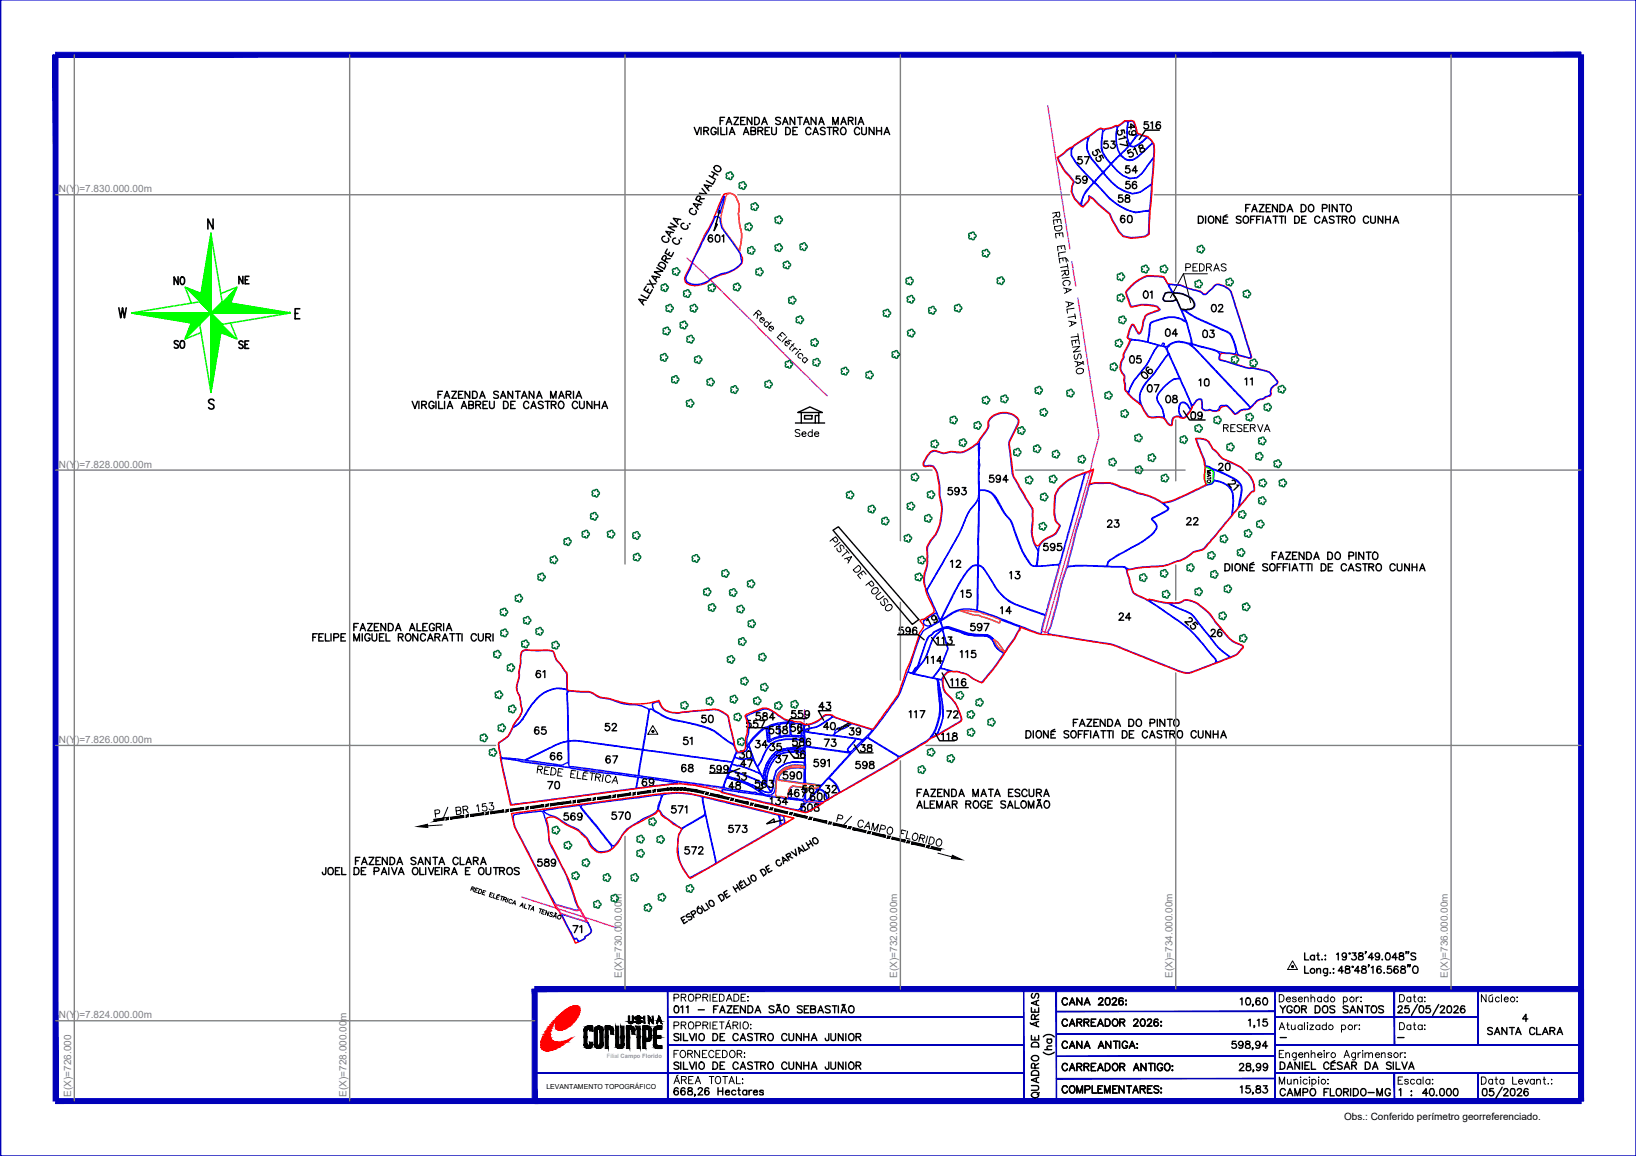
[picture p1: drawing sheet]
<svg xmlns="http://www.w3.org/2000/svg" width="297mm" height="210mm" viewBox="0 0 297 210" stroke-linecap="round" stroke-linejoin="round" font-family="sans-serif">
<defs><g id="words">
<text font-size="5.3" x="214.1" y="115.4">25</text>
<g font-size="4.9">
<text x="221.9" y="90.3">21</text>
<text x="167.2" y="114.7">19</text>
</g>
<g font-size="4.4">
<text x="199.7" y="28.2">53</text>
<text x="206.7" y="24.7">516</text>
<text x="207.4" y="25.8" transform="rotate(-90 207.4 25.8)">49</text>
<text x="194.4" y="34.6">59</text>
<text x="194.7" y="31">57</text>
<text x="203.6" y="32.8">54</text>
<text x="203.6" y="35.6">56</text>
<text x="202.5" y="41.6">60</text>
<text x="127.7" y="45.2">601</text>
<text x="30.7" y="52.9">NO</text>
<text x="42.3" y="52.9">NE</text>
<text x="206.7" y="55.4">01</text>
<text x="219.1" y="57.9">02</text>
<text x="30.7" y="64.6">SO</text>
<text x="42.3" y="64.6">SE</text>
<text x="210.6" y="62.4">04</text>
<text x="217.7" y="62.4">03</text>
<text x="225.1" y="71.3">11</text>
<text x="178.9" y="88.9">594</text>
<text x="220.5" y="86.8">20</text>
<text x="171.1" y="91">593</text>
<text x="188.7" y="101.2">595</text>
<text x="200" y="97">23</text>
<text x="214.5" y="96.7">22</text>
<text x="173.6" y="109.7">15</text>
<text x="202.1" y="113.9">24</text>
<text x="162.3" y="116.4">596</text>
<text x="169" y="118.2">113</text>
<text x="175.3" y="115.7">597</text>
<text x="219.1" y="116.8">26</text>
<text x="167.2" y="121.7">114</text>
<text x="171.8" y="125.9">116</text>
<text x="173.6" y="120.7">115</text>
<text x="142.9" y="131.6">559</text>
<text x="147.8" y="130.2">43</text>
<text x="164" y="131.6">117</text>
<text x="171.1" y="131.6">72</text>
<text x="109" y="134.1">52</text>
<text x="123.1" y="136.5">51</text>
<text x="134.8" y="133.3">557</text>
<text x="138.6" y="134.4">558</text>
<text x="148.5" y="133.7">40</text>
<text x="148.9" y="136.9">73</text>
<text x="153.5" y="134.8">39</text>
<text x="170" y="135.8">118</text>
<text x="99.1" y="139.3">66</text>
<text x="115.7" y="143.9">69</text>
<text x="122.8" y="141.5">68</text>
<text x="128.1" y="141.5">599</text>
<text x="132.6" y="142.9">33</text>
<text x="140.1" y="139.7">37</text>
<text x="143.2" y="139">36</text>
<text x="146.8" y="140.4">591</text>
<text x="154.5" y="140.8">598</text>
<text x="110.1" y="149.9">570</text>
<text x="121" y="148.9">571</text>
<text x="136.2" y="144.3">563</text>
<text x="139" y="147.5">134</text>
<text x="148.9" y="145.3">32</text>
<text x="131.2" y="152.4">573</text>
<text x="123.5" y="156.3">572</text>
<text x="103" y="170.7">71</text>
</g>
<g font-size="4.4" fill="#007239">
<text x="214.5" y="50.4">PEDRAS</text>
<text x="133.3" y="139">30</text>
<text x="101.6" y="150.3">569</text>
</g>
<g font-size="4.4" fill="#f0f">
<text x="131.6" y="144.6">48</text>
<text x="144.6" y="148.5">508</text>
</g>
<g font-size="4">
<text x="204.3" y="67">05</text>
<text x="217" y="71.3">10</text>
<text x="207.4" y="72.3">07</text>
<text x="215.2" y="77.3">09</text>
<text x="143.6" y="80.4">Sede</text>
<text x="171.8" y="104.1">12</text>
<text x="182.4" y="106.2">13</text>
<text x="180.6" y="112.5">14</text>
<text x="96.3" y="124.2">61</text>
<text x="96.3" y="134.4">65</text>
<text x="126.6" y="132.3">50</text>
<text x="136.2" y="136.9">34</text>
<text x="142.9" y="136.5">586</text>
<text x="155.2" y="137.6">38</text>
<text x="109" y="139.7">67</text>
<text x="133.7" y="140.4">47</text>
<text x="141.5" y="142.5">590</text>
<text x="98.4" y="144.3">70</text>
<text x="146.4" y="146.4">600</text>
<text x="96.7" y="158.4">589</text>
<text x="275.5" y="186.6">4</text>
</g>
<g font-size="2.6">
<text x="231.4" y="189.8">-</text>
<text x="252.9" y="189.8">-</text>
</g>
<g font-size="1.8" fill="#808080">
<text x="10.7" y="34.9">N(Y)=7.830.000.00m</text>
<text x="10.7" y="84.9">N(Y)=7.828.000.00m</text>
<text x="10.7" y="134.8">N(Y)=7.826.000.00m</text>
<text x="112.9" y="177.5" transform="rotate(-90 112.9 177.5)">E(X)=730.000.00m</text>
<text x="162.9" y="177.5" transform="rotate(-90 162.9 177.5)">E(X)=732.000.00m</text>
<text x="212.9" y="177.5" transform="rotate(-90 212.9 177.5)">E(X)=734.000.00m</text>
<text x="262.9" y="177.5" transform="rotate(-90 262.9 177.5)">E(X)=736.000.00m</text>
<text x="10.7" y="184.8">N(Y)=7.824.000.00m</text>
<text x="12.9" y="199.2" transform="rotate(-90 12.9 199.2)">E(X)=726.000</text>
<text x="62.9" y="199.1" transform="rotate(-90 62.9 199.1)">E(X)=728.000.00m</text>
</g>
<text font-size="1.8" x="244" y="203.3">Obs.: Conferido perímetro georreferenciado.</text>
<text font-size="1.3" x="99.2" y="197.8">LEVANTAMENTO TOPOGRÁFICO</text>
<text font-size="1.1" fill="#989898" x="110.2" y="192">Filial Campo Florido</text>
</g></defs>
<!-- layer: 0114000011599 -->
<path d="M132.9 138.8l.9 .2a1.52 1.52 0 0 1 1.3 .3l3 1.3 .7 1.5a1.81 1.81 0 0 1-1.5-.5l-1.8-.8-3-1z" fill="none" stroke="#00f" stroke-width=".25"/>
<!-- layer: 0114000011597 -->
<path d="M170.8 112.7l.2-.1a8.9 8.9 0 0 1 3.3-1.8l2.3 .8 1.1 .1 3.8 1.4 .2-.6 3.4 1.3 .1 .2a16.9 16.9 0 0 1-2.4 3.8l-.3 .5-1.7-1.9a2.84 2.84 0 0 0-2.3-1.2 13 13 0 0 1-5.8-1.3l-.8-.1-.7 .2z" fill="none" stroke="#00f" stroke-width=".25"/>
<!-- layer: SEM PLANTIO -->
<path d="M132.1 35.3l.1-.1a1.23 1.23 0 0 1 1.6 1 2.98 2.98 0 0 1 .3 2.5l.3 2.4a7.8 7.8 0 0 1-.1 4.5l-2.7-3.6a4 4 0 0 1-.5-3.5l.7-2.8zM174.2 110.8l3.8 .3 .5 .3 3.2 1.1-.2 .6-3.8-1.4-1.1-.1zM180.4 116.1l.7 .5 1.4 1.7-.1 .2-.8-.6-.6-.7zM141.4 140.4a4.6 4.6 0 0 1 4.6-1.2v.3a5.1 5.1 0 0 0-3.7 .5l-.5 .4a1.28 1.28 0 0 0-.5 1.3l4.8 .6v.7l-1.6-.2a1.02 1.02 0 0 0-1.1 .2 1.02 1.02 0 0 0-.3 1v.2a.48 .48 0 0 1-.4 .6l-1.2-.2a.51 .51 0 0 1-.6-.1 .51 .51 0 0 1-.1-.6l.1-1.2a4.3 4.3 0 0 1 .5-2.3zM142.3 148.1l1.8 .5-1.6 .9z" fill="none" stroke="#ff7f00" stroke-width=".25"/>
<!-- layer: REDE_DE_LUZ -->
<g fill="none" stroke="#f0f" stroke-width=".25">
<path d="M190.2 19.2l.3 1.6M190.6 21.3l.2 1.8M190.9 23.5l.3 1.8M191.2 25.8l.3 1.7M191.6 28l.2 1.7M191.9 30.2l.3 1.8M192.3 32.4l.2 1.8M192.6 34.6l.3 1.8M192.9 36.8l.3 1.8M193.3 39.1l.3 1.8M124.7 46.9l1.4 1.2M126.5 48.4l1.3 1.2"/>
<path d="M128.1 50l1.3 1.2M129.7 51.5l1.3 1.3M131.3 53.1l1.3 1.3M132.9 54.7l1.3 1.3M134.5 56.3l1.2 1.2M136.1 57.9l1.3 1.3M137.7 59.5l1.2 1.3M193.6 41.3l.3 1.8M194 43.5l.3 1.7M194.6 47.5l.2 .9M194.8 48.9l.3 1.7M195.2 51.1l.1 .9"/>
<path d="M195.7 54.1l.2 1.1M195.9 55.6l.3 1.8M196.3 57.9l.2 1.8M139.3 61.1l1.2 1.3M140.8 62.7l1.3 1.3M142.4 64.3l1.3 1.2M144 65.8l1.3 1.3M145.6 67.5l1.3 1.2M147.2 69l1.3 1.3M148.8 70.6l1.4 1.3M196.6 60.1l.3 1.8M197 62.3l.2 1.8"/>
<path d="M197.3 64.6l.3 1.8M197.6 66.8l.3 1.8M198 69l.3 1.8M198.3 71.2l.3 1.8M198.7 73.5l.3 1.7M199 75.7l.3 1.7M199.4 77.9l.1 1.2-.1 .5M195 96.1l-.5 1.7M195.6 93.9l-.5 1.7M196.2 91.8l-.5 1.7M196.8 89.6l-.5 1.7M197 86l1.4-.5-2.2 8.2-1 3-1.5 6.2-1.1 3-.4 2.2a33.5 33.5 0 0 1-2 6.8l-1-.2 .2-1.1z"/>
<path d="M197.4 87.4l-.5 1.8M198.2 84.5l-.6 2.5M198.7 82.3l-.4 1.7M199.3 80.1l-.5 1.7M190.1 113.4l-.4 1.5M190.7 111.3l-.5 1.7M191.3 109.1l-.4 1.7M192 106.9l-.5 1.7M192.6 104.7l-.5 1.8M193.2 102.6l-.5 1.7M90.7 137.6l1.3 .2M92.4 137.9l1.8 .2"/>
<path d="M94.6 138.1l1.8 .3M96.9 138.4l1.8 .3M103.6 139.3l1.8 .3M105.8 139.6l1.8 .3M94.7 162.9l.6 .2M95.6 163.2l1.2 .3M97.1 163.6l1.1 .4M98.5 164.1l1.1 .3M99.9 164.6l1.1 .3M100.8 164.2l3.9 1.2a.37 .37 0 0 0 .4-.4l1.4 2.4-4.7-1.6zM101.3 165l1.2 .4M102.7 165.5l1.2 .3"/>
<path d="M108.4 167.3l1.2 .4M109.9 167.8l1.1 .4M111.3 168.2l.7 .3"/>
</g>
<g fill="#f0f" stroke="#f0f" stroke-width=".18">
<path d="M198.9 75.5h.2z"/>
<path d="M198.2 71h.2z"/>
<path d="M197.9 68.8h.1z"/>
<path d="M197.2 64.3h.1z"/>
<path d="M196.2 57.7h.1z"/>
<path d="M195.8 55.4h.2z"/>
<path d="M194.7 48.6h.2z"/>
<path d="M111.1 168.2h.1v.1z"/>
<path d="M102.6 165.3v.2z"/>
<path d="M99.7 164.5h.2z"/>
<path d="M98.2 164.1h.2z"/>
<path d="M96.8 163.6h.2z"/>
<path d="M148.6 70.4h.1v.1z"/>
<path d="M147 68.8h.1v.1z"/>
<path d="M140.7 62.5v.1z"/>
<path d="M139.1 60.8v.2z"/>
<path d="M134.3 56.1h.1l-.1 .1z"/>
<path d="M129.5 51.3l.1 .1h-.1z"/>
<path d="M126.2 48.3h.2z"/>
<path d="M190.8 23.3h.2z"/>
<path d="M191.2 25.5h.1l-.1 .1z"/>
<path d="M192.5 34.3l.1 .1v.1z"/>
<path d="M193.9 43.2l.1 .1v.1z"/>
<path d="M190.1 113.2h.2z"/>
<path d="M190.7 111.1h.2z"/>
<path d="M192.5 104.5h.2z"/>
<path d="M195 95.9h.1z"/>
<path d="M196.2 91.5h.1z"/>
<path d="M105.6 139.5v.2z"/>
<path d="M96.5 138.4h.2z"/>
<path d="M94.3 138.1h.2z"/>
<path d="M92.1 137.8h.2z"/>
<circle cx="198.2" cy="84.2" r=".07"/>
<circle cx="198.7" cy="82" r=".07"/>
<circle cx="199.3" cy="79.8" r=".07"/>
<circle cx="199.3" cy="77.6" r=".07"/>
<circle cx="198.6" cy="73.2" r=".07"/>
<circle cx="197.6" cy="66.6" r=".07"/>
<circle cx="196.9" cy="62.1" r=".07"/>
<circle cx="196.6" cy="59.9" r=".07"/>
<circle cx="195.1" cy="50.8" r=".07"/>
<circle cx="109.7" cy="167.7" r=".07"/>
<circle cx="101.2" cy="164.9" r=".07"/>
<circle cx="95.5" cy="163.1" r=".07"/>
<circle cx="145.4" cy="67.3" r=".07"/>
<circle cx="143.9" cy="65.7" r=".07"/>
<circle cx="142.3" cy="64.1" r=".07"/>
<circle cx="137.5" cy="59.3" r=".07"/>
<circle cx="135.9" cy="57.7" r=".07"/>
<circle cx="132.7" cy="54.5" r=".07"/>
<circle cx="131.1" cy="53" r=".07"/>
<circle cx="127.9" cy="49.8" r=".07"/>
<circle cx="190.5" cy="21" r=".07"/>
<circle cx="191.5" cy="27.7" r=".07"/>
<circle cx="191.9" cy="29.9" r=".07"/>
<circle cx="192.2" cy="32.2" r=".07"/>
<circle cx="192.9" cy="36.6" r=".07"/>
<circle cx="193.2" cy="38.8" r=".07"/>
<circle cx="193.6" cy="41.1" r=".07"/>
<circle cx="191.4" cy="108.8" r=".07"/>
<circle cx="192" cy="106.7" r=".07"/>
<circle cx="195.6" cy="93.7" r=".07"/>
<circle cx="196.9" cy="89.4" r=".07"/>
<circle cx="197.5" cy="87.2" r=".07"/>
<circle cx="130.1" cy="143" r=".07"/>
</g>
<!-- layer: ESTRADA -->
<g fill="#000" stroke="#000" stroke-width=".18">
<path d="M78.8 148.8v.4l1.8-.7zM78.8 149.2l1.8-.7v.4z"/>
<path d="M81 148.5v.4l.4-.5zM81.4 148.4v.4l-.4 .1z"/>
<path d="M81.8 148.4v.3l2.4-.6zM81.8 148.7l2.4-.6v.3z"/>
<path d="M84.6 148l.1 .4 .3-.5zM85 147.9v.4l-.3 .1z"/>
<path d="M85.4 147.9l.1 .4 2.3-.7zM85.5 148.3l2.3-.7 .1 .3z"/>
<path d="M88.2 147.5l.1 .4 .3-.4zM88.6 147.5l.1 .3-.4 .1z"/>
<path d="M89 147.4l.1 .4 2.3-.7zM89.1 147.8l2.3-.7 .1 .4z"/>
<path d="M91.8 147l.1 .4 .3-.4zM92.2 147l.1 .3-.4 .1z"/>
<path d="M92.7 146.9v.4l2.4-.7zM92.7 147.3l2.4-.7v.4z"/>
<path d="M95.5 146.5v.4l.4-.4zM95.9 146.5v.4h-.4z"/>
<path d="M96.3 146.4v.4l2.4-.7zM96.3 146.8l2.4-.7v.4z"/>
<path d="M99.1 146.1v.3l.4-.4zM99.5 146l.1 .4h-.5z"/>
<path d="M99.9 145.9v.4l1.8-.6zM99.9 146.3l1.8-.6 .1 .4z"/>
<path d="M104.8 145.3l.1 .4 2.4-.7zM104.9 145.7l2.4-.7v.3z"/>
<path d="M107.7 144.9v.4l.4-.4zM108.1 144.9v.3l-.4 .1z"/>
<path d="M108.5 144.8v.4l2.4-.7zM108.5 145.2l2.4-.7v.4z"/>
<path d="M111.3 144.4v.4l.4-.4zM111.7 144.4v.4h-.4z"/>
<path d="M112.1 144.3v.4l2.4-.7zM112.1 144.7l2.4-.7v.4z"/>
<path d="M121.3 143.1v.4l.6-.4zM121.3 143.5l.6-.4v.3z"/>
<path d="M121.9 143.1v.3l.6-.3zM121.9 143.4l.6-.3v.3zM122.5 143.1v.3l.5-.3zM122.5 143.4l.5-.3v.3zM123 143.1v.3l.7-.3zM123 143.4l.7-.3v.3zM123.7 143.1v.3l.7-.3zM123.7 143.4l.7-.3-.1 .4zM124.4 143.1l-.1 .4 .6-.3zM124.3 143.5l.6-.3v.4z"/>
<path d="M125 143.2l-.1 .4 1.3-.2zM124.9 143.6l1.3-.2-.1 .3zM126.2 143.4l-.1 .3h1.7zM126.1 143.7h1.7l-.1 .4z"/>
<path d="M128.2 143.9l-.1 .3 .5-.3zM128.1 144.2l.5-.3-.1 .4z"/>
<path d="M129 144l-.1 .4h1.7zM128.9 144.4h1.7l-.1 .4zM130.6 144.4l-.1 .4h1.9zM130.5 144.8h1.9l-.1 .4z"/>
<path d="M136.3 145.8v.3l.4-.2zM136.3 146.1l.4-.2-.1 .3z"/>
<path d="M137.1 146l-.1 .3 2.5 .2zM137 146.3l2.5 .2-.1 .4z"/>
<path d="M151.3 149.4l-.1 .3 2.5 .3zM151.2 149.7l2.5 .3-.1 .3z"/>
<path d="M154.1 150.1l-.1 .3 .5-.2zM154 150.4l.5-.2-.1 .3z"/>
<path d="M154.9 150.3l-.1 .3 2.5 .2zM154.8 150.6l2.5 .2-.1 .4z"/>
<path d="M157.6 150.9v.4l.5-.3zM157.6 151.3l.5-.3-.1 .4z"/>
<path d="M158.4 151.1v.4l2.4 .2zM158.4 151.5l2.4 .2-.1 .4z"/>
<path d="M161.2 151.8l-.1 .4 .5-.3zM161.1 152.2l.5-.3-.1 .3z"/>
<path d="M162 152l-.1 .3 2.5 .2zM161.9 152.3l2.5 .2-.1 .4z"/>
<path d="M164.7 152.6v.4l.5-.2zM164.7 153l.5-.2-.1 .3z"/>
<path d="M165.6 152.8l-.1 .4 2.4 .2zM165.5 153.2l2.4 .2-.1 .4z"/>
<path d="M168.3 153.5l-.1 .4 .5-.3zM168.2 153.9l.5-.3-.1 .4z"/>
<path d="M169.1 153.7l-.1 .4h1.8zM169 154.1h1.8v.4z"/>
</g>
<!-- layer: 0114000011569 -->
<path d="M98.7 147.2l3.6-.6 2.5-.3h.6a5.3 5.3 0 0 0 1.5 2.1l2.9 3.7a3.1 3.1 0 0 1 1.2 2 2.55 2.55 0 0 1-2.6 .3 5.1 5.1 0 0 1-1.8-2.2 8.1 8.1 0 0 0-3.2-2.3l-.8-.5a8.8 8.8 0 0 0-3.2-1.6l-.7-.4z" fill="none" stroke="#00f" stroke-width=".25"/>
<!-- layer: 0114000011570 -->
<path d="M105.7 146.1l14.4-1.8-.6 1.9a1.65 1.65 0 0 1-.7 1.5l-2.1 1-1.2 .8a5.3 5.3 0 0 0-2.9 2.8l-1 1.3a.59 .59 0 0 1-.8-.5l-3.9-4.8a5.1 5.1 0 0 1-1.4-1.9z" fill="none" stroke="#00f" stroke-width=".25"/>
<!-- layer: 0114000011571 -->
<path d="M120.2 144.5l.1-.1a12.5 12.5 0 0 1 7.2 .4l.5 2.8-.1 .3-4.1 2.5h-.2l-2.5-1.8a2.63 2.63 0 0 1-1.3-1.4l-.2-.1v-.5z" fill="none" stroke="#00f" stroke-width=".25"/>
<!-- layer: 0114000011572 -->
<path d="M123.8 150.6l3.9-2.5h.4l1.9 8.6-2 1.2-2.7 1.4a1.01 1.01 0 0 1-.8-.9 7.9 7.9 0 0 1-1.4-6l.2-.9z" fill="none" stroke="#00f" stroke-width=".25"/>
<!-- layer: 0114000011573 -->
<path d="M127.7 144.8l13.7 3.2 .1 .8a1.24 1.24 0 0 1-.8 1.8l-10.6 6.1-2.3-10.4a2.05 2.05 0 0 1-.1-1.5zM141.6 148.1h.3a.58 .58 0 0 1 .5 .8 .55 .55 0 0 1-.5 .8l-.2-.5-.2-.9z" fill="none" stroke="#00f" stroke-width=".25"/>
<!-- layer: 0114000011001 -->
<path d="M205.3 52.1l1-.9a4.1 4.1 0 0 1 3.8-1 1.34 1.34 0 0 1 1.4 .5l1.3 2.4a1.11 1.11 0 0 0-1.2 .2 1.11 1.11 0 0 0-.3 1.2l.1 .1a2.75 2.75 0 0 0 2.2-.2l1.4 3.2 .3 .7h-.1a4.9 4.9 0 0 0-4.9-.2l-1 .3a.99 .99 0 0 0-.6 1.2l-.3 2.5-2.2-.4a1.75 1.75 0 0 1-1.4-.5l.4-1.4a.94 .94 0 0 1 .5-.8l.8 1.3a.34 .34 0 0 0 .3 .3 .34 .34 0 0 0 .4-.3l.3-1.4a2.02 2.02 0 0 1 1.7-2.1l1.1-.4a.24 .24 0 0 0 .2-.1 .24 .24 0 0 0 0-.3 2.61 2.61 0 0 0-2-.7 8.6 8.6 0 0 0-3.1 .3l-.6-1.4a1.28 1.28 0 0 1 0-1.5z" fill="none" stroke="#00f" stroke-width=".25"/>
<!-- layer: 0114000011005 -->
<path d="M205.3 61.7l2.2 .2 2.8 .8-.7 .9-1.4 2.6-1.4 1.8a9.1 9.1 0 0 0-2 3.3l-.1-.2a1.83 1.83 0 0 1-.4-1.5l-.1-.4a1.68 1.68 0 0 0-.6-1.8 3.3 3.3 0 0 1 .5-2.6l-.1-.4z" fill="none" stroke="#00f" stroke-width=".25"/>
<!-- layer: 0114000011006 -->
<path d="M210.2 62.8a1.3 1.3 0 0 1 1.8 1.1l.2 .3-3 4a5.9 5.9 0 0 0-2.3 4.3l.2 .9-.4-.3a4.5 4.5 0 0 1-1.8-1.8l.1-.4a14.4 14.4 0 0 1 2.9-4.3l.7-.9 1.1-2.1z" fill="none" stroke="#00f" stroke-width=".25"/>
<!-- layer: 0114000011008 -->
<path d="M211.5 70.1l.1-.1a3.3 3.3 0 0 1 2.5-1.2h.1l.3 .6 1.6 3.6 .3 1-.2 .3-.2-.2a1.38 1.38 0 0 0-1.5-1 2.17 2.17 0 0 0 0 2.7 1.07 1.07 0 0 0-1.2-.1 1.07 1.07 0 0 0-.5 1.1l-.1 .3a.43 .43 0 0 1-.7-.3 3.7 3.7 0 0 1-.9-2.3l-.2-.4a3.2 3.2 0 0 1-.8-2.2l.4-.6z" fill="none" stroke="#00f" stroke-width=".25"/>
<!-- layer: 0114000011007 -->
<path d="M212.1 64.4l.1-.1 2 4.3a4.9 4.9 0 0 0-3.3 2.2 1.88 1.88 0 0 0-.1 3l.3 .6a1.65 1.65 0 0 1 .1 1.4l-1.2-.1a1.6 1.6 0 0 1-2.1-.9l-.4-.7a3.5 3.5 0 0 1 .5-4.4l1.5-1.8z" fill="none" stroke="#00f" stroke-width=".25"/>
<!-- layer: 0114000011021 -->
<path d="M219.1 84.7l2.8 1.2a9.4 9.4 0 0 1 3.2 2 3 3 0 0 1 .1 2.5l-.2 .6a3.3 3.3 0 0 1-1.3 2.5l.3-2.5a3 3 0 0 0-1.6-3.2 3.6 3.6 0 0 0-2-.5v-.7a1.07 1.07 0 0 0-.5-1.4z" fill="none" stroke="#00f" stroke-width=".25"/>
<!-- layer: MATO -->
<path d="M219 84.7l1.3 1-.1 1.8a1.4 1.4 0 0 1-1.1 .5 5 5 0 0 1-.1-3.3z" fill="none" stroke="#0f0" stroke-width=".25"/>
<!-- layer: 0114000011020 -->
<path d="M217.2 79.8a2.26 2.26 0 0 1 2.7 1.2l.3 .5 .6 .6 1.1 1.2a12.8 12.8 0 0 1 4.8 2.9 3.4 3.4 0 0 1 .9 3 2.83 2.83 0 0 0-1.4 1.3l-1.3 1.5 .1-.2a11.3 11.3 0 0 0 .4-3.6 3.9 3.9 0 0 0-2.1-1.7l-4.5-2-.1-1z" fill="none" stroke="#00f" stroke-width=".25"/>
<!-- layer: 0114000011022 -->
<path d="M211.1 91.3l1.5-.2 .7-.3 5.8-2.7a1.4 1.4 0 0 0 1.4-.8 3.3 3.3 0 0 1 3.4 3.5l-.2 2.1a1.31 1.31 0 0 1-.6 1.3l-4.2 5a2.36 2.36 0 0 1-1.9 .9l-.8 .5a6.5 6.5 0 0 1-3 1.4 8.6 8.6 0 0 1-4.5 .9l-2.5 .2a1.79 1.79 0 0 1-2.1-.2l-3-.1a1.65 1.65 0 0 1 1.2-1.5l1.1-.7a32.3 32.3 0 0 0 6.1-3.8l.2-.4a1.14 1.14 0 0 0-.3-1.9l-.2-.2v-.2l2.5-1.2a.6 .6 0 0 0 .4-.8z" fill="none" stroke="#00f" stroke-width=".25"/>
<!-- layer: 0114000011024 -->
<path d="M193.7 102.9a50.6 50.6 0 0 1 8.3 0l1.6 .1a.82 .82 0 0 1 .9 .3l.9 3.5a1.52 1.52 0 0 0 1.2 1.4 31.5 31.5 0 0 1 6.5 4 21.2 21.2 0 0 1 6.3 6l1.3 1.6a.69 .69 0 0 1-.8 .9l-2.4 .9a3.7 3.7 0 0 1-3.7 .1l-7.7-3.1a21.4 21.4 0 0 0-7.1-2.1l-8.6-1.4a.73 .73 0 0 1 .2-1l1.4-4.8a26.8 26.8 0 0 1 1.4-5.3z" fill="none" stroke="#00f" stroke-width=".25"/>
<!-- layer: 0114000011025 -->
<path d="M208.5 109l.2-.1 3.5 .6 1.3 .8 1.9 .8a3.9 3.9 0 0 1 2.1 1.8l3.1 4a10 10 0 0 0 2.6 2.3l.1 .2-2.4 .9-.2-.7-.8-.8a26.8 26.8 0 0 0-6.8-6.7z" fill="none" stroke="#00f" stroke-width=".25"/>
<!-- layer: 0114000011026 -->
<path d="M212.2 109.5h.5a2.53 2.53 0 0 0 2.3-.5l1.1 .1a6 6 0 0 1 2.9 1.8l2.6 3.2a7.3 7.3 0 0 0 3.3 2.9l.7 .3 .1 .3-.2 .1a3.3 3.3 0 0 1-2.1 1.6l-.4-.3a12.2 12.2 0 0 1-3.6-3.8l-1.7-2a4.8 4.8 0 0 0-3.1-2.5z" fill="none" stroke="#00f" stroke-width=".25"/>
<!-- layer: 0114000011023 -->
<path d="M197.8 88a9.9 9.9 0 0 1 4.2-.1l4.4 1.6 2.2 .6 1 .4 1.3 .8 1.1 1v.3l-2.6 1.4-.3 .3a1.85 1.85 0 0 1 .9 1.6 9.8 9.8 0 0 1-4.2 3.3l-2.7 1.5-1.1 .7a1.52 1.52 0 0 0-1 1.4h-1a29.5 29.5 0 0 0-6.3 .1l1.6-6.2 .9-2.8z" fill="none" stroke="#00f" stroke-width=".25"/>
<!-- layer: TEXTO_DIVERSOS -->
<g fill="none" stroke="#000" stroke-width=".18">
<path d="M191.8 38.6l.1 .7 .4 .1 .1-.3-.1-.6-1.2 .2M191.8 39l-.6 .6M191.9 39.9l.1 .5M137.3 56.7l.6 .5h.2l.1-.2-.1-.3-.4-.4-.9 .9M137.6 57l-.2 .8M138.1 57.8l.6 .5a.42 .42 0 0 0-.4-.7 .42 .42 0 0 0-.3 .6l.1 .3h.4M139.6 58.9a.43 .43 0 0 0-.4-.5 .43 .43 0 0 0-.4 .5 .43 .43 0 0 0 .5 .4M139.8 59.3l.5 .5a.41 .41 0 0 0-.2-.6 .41 .41 0 0 0-.5 .4l.2 .4 .3 .1M140 58.5l-.9 .9M191.5 41.2l1.2-.2 .1 .4a.71 .71 0 0 1-.6 .5 .71 .71 0 0 1-.7-.3zM192.3 42.3l.1 .5M192.6 44.7l.1 .4"/>
<path d="M192.7 40.6l-.1-.8-1.4 .2 .2 .8M192.9 46.9l.1 .5M193 43l-.1-.7-1.3 .1 .2 .8M193.1 52.3l1.4 .3-1.2 .7M193.3 49.1l.2 .7 .2 .2 .3-.2v-.8l-1.3 .2M193.4 45.4l-.1-.8-1.3 .2 .1 .8M193.4 49.5l-.6 .6M193.4 45.7l-1.2 .2 .1 .8M193.5 54.8l1.4 .3-1.2 .7M193.6 52.4l.1 .6M193.6 47.6l-.1-.8-1.2 .2 .1 .8M193.6 46.9l.4 .5"/>
<path d="M193.8 47.9l.1 .9M193.8 48.4l-1.2 .2M194 54.9v.7M194 51.8a.47 .47 0 0 0 .3-.6 .47 .47 0 0 0-.6-.3h-.3a.47 .47 0 0 0-.4 .5 .47 .47 0 0 0 .4 .5M194 58.3l1.4 .3-1.2 .7M194.1 50.3l-1.2 .2M194.5 58.4l.1 .6M195 56l-1.3 .1 .1 .8M195.1 57l.2 .8M195.2 57.4l-1.3 .2M214.9 49.7l1.3 5.3M219.2 49.7h-4.3l-2.4 4.3"/>
<path d="M141.6 60.8l.3 .3M142.6 60.9l-.6-.6-.9 1 .6 .5M142.6 62l.6 .5 .1-.2a.43 .43 0 0 0-.5-.3 .43 .43 0 0 0-.3 .4 .43 .43 0 0 0 .5 .4M142.9 61.1l-.9 1M143.2 61.7l.5 .2M143.7 62.5l.3 .3M144.1 63.4l.4-.1 .2 .2M144.2 62.4l-.7 .7-.1 .2 .1 .2M144.4 63.1l-.6 .7M145 63.7l-.6 .7M145.2 63.4l.1 .1zM145.7 64.7a.43 .43 0 0 0-.4-.5 .43 .43 0 0 0-.4 .5 .43 .43 0 0 0 .5 .3"/>
<path d="M146.5 65.4a.43 .43 0 0 0-.4-.4 .43 .43 0 0 0-.4 .4 .43 .43 0 0 0 .5 .4M146.7 65.3l-.6 .6M194.8 63l1.2-.1-1.1 1 1.3-.2M195.1 64.4l-.1 .3a.38 .38 0 0 0 .4 .5l.2-.1 .2-.7 .3-.2 .2 .6-.1 .3M195.1 65.6l1.4 .3-1.2 .7M195.3 61.8v.5M195.6 67.1a.65 .65 0 0 1 .6-.2 .65 .65 0 0 1 .5 .5 .68 .68 0 0 1-.7 .5 .68 .68 0 0 1-.6-.5zM195.6 65.8l.1 .6M195.7 60.6l.1 .9M195.8 61.1l-1.3 .1M196 62.5l-.1-.8-1.3 .2 .1 .8M196.5 65.6l.2 .1"/>
<path d="M196.6 65.9v.1M196.6 65.7v.1M196.7 65.8l-.1 .1M196.7 66.1h.1M222.2 77.7h.7l.1-.5-.8-.1v1.3M222.6 77.7l.4 .7M223.5 77.7h.4M224.3 77.1h-.8v1.3h.8M225.5 77.3l-.3-.2-.6 .2 .1 .3 .7 .2 .1 .2v.2l-.3 .2-.6-.2M225.9 77.7h.4M226.7 77.1h-.8v1.3h.8M227 77.7h.8l.1-.3-.1-.3h-.8v1.3"/>
<path d="M227.5 77.7l.4 .7M228.3 77.1l.5 1.3 .5-1.3M229.6 78.4l.5-1.3 .5 1.3M229.8 77.9h.6M151.2 97.9l.5 .5h.2l.2-.3-.4-.6-1 .8M152 99.5a.47 .47 0 0 0 .1 .5 .47 .47 0 0 0 .5 .1l.1-.2-.2-.7 .2-.3a.58 .58 0 0 1 .5 .7M152.5 98.5l-1 .8M153.6 99.8l.6 .7M153.3 101.5l1.3-.4-.6 1.1M153.7 101.4l.5 .4M153.9 100.1l-1 .9M154.9 103.5l1-.9 .3 .4a.73 .73 0 0 1-.2 .7 .73 .73 0 0 1-.8 .1z"/>
<path d="M156.3 104l.3 .4M157.3 104.3l-.6-.7-1 .9 .5 .6M157.7 105.9l.5 .5 .5-.2-.5-.7-1 .8M158.7 106.8a.5 .5 0 0 1 .6 0 .5 .5 0 0 1 0 .7l-.3 .3a.48 .48 0 0 1-.7-.1 .48 .48 0 0 1 .1-.7zM159.9 107.5l-.8 .8v.3a.41 .41 0 0 0 .7 .2l.7-.6M159.9 109.3a.47 .47 0 0 0 .2 .5 .47 .47 0 0 0 .5 0l.1-.2-.2-.7 .1-.2a.58 .58 0 0 1 .6 .7M160.9 110a.55 .55 0 0 1 1-.1 .55 .55 0 0 1-.3 .9 .5 .5 0 0 1-.8 0 .5 .5 0 0 1 .1-.8zM97.6 139.7h.8v-.5l-.7-.1-.2 1.2M104.5 140l-.8-.1-.1 1.3 .8 .1M79 147.8l.7-.2v-.5h-.8l.2 1.3M80.3 149.8l-2.7 .2M81.3 146.6l-.9 2.1"/>
<path d="M83.4 147.2l.3 .2-.1 .4-.7 .1-.2-1.3 .6-.1 .3 .2v.4l-.8 .1M84.1 147.1l.7-.2 .1-.2-.1-.3h-.8l.2 1.4M84.5 147l.5 .6M86.5 146.4l.3-.3 .1 1.3M88.2 145.9l-.6 .1v.5a.46 .46 0 0 1 .7-.1 .46 .46 0 0 1 0 .7 .46 .46 0 0 1-.7-.1M88.8 145.8l.7-.1-.3 .6a.44 .44 0 0 1 .5 .3 .44 .44 0 0 1-.4 .5 .44 .44 0 0 1-.5-.2M104.9 140l-.1 1.3 .7 .1M105.9 140.9h.5M106.7 140l-.6 .2M106.8 140.4l-.9-.1-.1 1.1 .8 .2M107.1 140.3l.9 .1M107.6 140.4l-.2 1.3"/>
<path d="M108.1 141.1h.8l.1-.4-.8-.2-.1 1.2M108.6 141.2l.3 .7M109.5 140.6l-.2 1.3M110.9 141.2a.47 .47 0 0 0-.5-.4 .47 .47 0 0 0-.4 .4l-.1 .3a.48 .48 0 0 0 .3 .5 .48 .48 0 0 0 .6-.2M111.1 142.2l.7-1.3 .3 1.4M111.4 141.7l.6 .1M152 148.6l.8 .1 .2-.3-.1-.3-.7-.2-.3 1.3M154.6 148.2l-1.5 1.7M156.8 149.3a.47 .47 0 0 0-.5-.4 .47 .47 0 0 0-.4 .4l-.1 .3a.48 .48 0 0 0 .2 .6 .48 .48 0 0 0 .6-.2M156.9 150.4l.8-1.2 .2 1.4M157.2 150l.6 .1M158.2 150.7l.3-1.2 .2 1.3 .8-1.1-.3 1.2"/>
<path d="M159.8 150.5l.8 .1 .1-.2v-.3l-.7-.3-.3 1.3M161.3 150.3a.59 .59 0 0 1 .8 .3 .59 .59 0 0 1-.3 .8l-.3 .1a.66 .66 0 0 1-.5-.5 .66 .66 0 0 1 .3-.7zM163.6 151.3l.5 .1M164.5 150.9l-.8-.2-.3 1.2M164.8 150.9l-.3 1.3 .7 .2M165.9 151.4a.55 .55 0 0 1 .7 .1 .55 .55 0 0 1 0 .7 .5 .5 0 0 1-.6 .4 .5 .5 0 0 1-.4-.6zM167 152.1l.8 .1 .1-.3-.1-.2-.6-.2-.4 1.3M167.4 152.2l.3 .8M168.4 151.8l-.3 1.3M168.9 151.9l.4 .1a.7 .7 0 0 1 .3 .8 .7 .7 0 0 1-.6 .5l-.4-.1zM170.1 152.5a.5 .5 0 0 1 .7-.1 .5 .5 0 0 1 .2 .6 .54 .54 0 0 1-.3 .6 .54 .54 0 0 1-.7-.3v-.3zM170.3 154.9l2.5 .7"/>
<path d="M85.6 161.3l.4 .1 .1-.2-.4-.2-.2 .7M85.8 161.4l.2 .5M86.3 161.6h.3M86.9 161.3l-.5-.1-.2 .7 .4 .2M87.1 161.4l.2 .1a.42 .42 0 0 1 .1 .5 .42 .42 0 0 1-.3 .2h-.3zM87.7 162l.3 .1M88.2 161.8l-.4-.1-.3 .7 .5 .1M89 162.4l.2 .1M89.5 162.2l-.4-.1-.3 .7 .5 .2M89.7 162.3l-.2 .7 .4 .1M90.2 162.9l.3 .1M90.7 162.7l-.4-.2-.2 .7 .4 .1"/>
<path d="M90.7 162.4l-.3 .1M90.9 162.7l.5 .1M91.2 162.8l-.2 .7M91.4 163.2l.4 .1 .2-.2-.4-.2-.3 .7M91.7 163.3l.1 .5M92.3 163.1l-.3 .7M93 163.5a.29 .29 0 0 0-.3-.2 .29 .29 0 0 0-.3 .2 .31 .31 0 0 0 0 .4 .31 .31 0 0 0 .5 0M93 164.1l.5-.6v.8M93.2 163.9l.3 .2M94.4 164.6l.5-.6v.8M94.6 164.4l.3 .1M95.4 164.1l-.2 .8 .4 .1"/>
<path d="M96 164.3l.4 .2M96.2 164.4l-.2 .7M96.3 165.2l.5-.6 .1 .8M96.5 165l.3 .2M97.9 165l.6 .1M98.2 165.1l-.2 .6M98.5 165.5l.2 .1M99 165.3l-.4-.1-.3 .7 .5 .1M99.7 165.5l-.2 .8-.3-.9-.2 .7M100.4 165.9l-.1-.2h-.4v.2l.4 .4-.2 .1-.3-.1M100.4 166.6l.5-.7 .1 .8M100.6 166.3l.4 .2"/>
<path d="M100.8 165.8h.1M100.9 165.8l.1 .1M101.1 165.8l-.1 .1"/>
<circle cx="101.6" cy="166.5" r=".34"/>
</g>
<!-- layer: 0114000011518 -->
<path d="M205 26.4l.2 .1a1.01 1.01 0 0 0 1.2 0l2-1.5 .9 .9-2.6 2.4a2.01 2.01 0 0 1-3.2-.2z" fill="none" stroke="#00f" stroke-width=".25"/>
<!-- layer: 0114000011053 -->
<path d="M200.7 23.5l1-.2 .9-.4 .3 .2-.2 .7a6.6 6.6 0 0 0 .7 4.3l-1.7 1.6-1.5-2-.2-1 .1-1.2 .1-1.5z" fill="none" stroke="#00f" stroke-width=".25"/>
<!-- layer: 0114000011054 -->
<path d="M203.2 28.3h.3a1.94 1.94 0 0 0 2.9 .3l2.6-2.3 .4-.2a4.9 4.9 0 0 1-.1 2.7l-.2 .2a12.4 12.4 0 0 1-2.7 3.3l-1.3 .1a6 6 0 0 1-3.3-2.7z" fill="none" stroke="#00f" stroke-width=".25"/>
<!-- layer: 0114000011056 -->
<path d="M201.6 29.9h.1a7.9 7.9 0 0 0 3.4 2.5l1.3-.1a14.2 14.2 0 0 0 2.8-3.3l.3-.4-.4 4.9-.7 .4a4.1 4.1 0 0 1-2.8 1.3 8.4 8.4 0 0 1-5.2-3.7l.2-.4z" fill="none" stroke="#00f" stroke-width=".25"/>
<!-- layer: 0114000011060 -->
<path d="M198.6 33.2l.5 .3 1.2 1.3a9.8 9.8 0 0 0 5.9 3.8l2.5-.3-.2 4.1-.6 .5-1.2 .2-1.4 .1-1.4-.3a14.6 14.6 0 0 1-2.4-4.1l-3-2.7-.8-.6v.7l-1 1.3-.4-.3 .1-.2a4.7 4.7 0 0 1 1.5-3z" fill="none" stroke="#00f" stroke-width=".25"/>
<!-- layer: 0114000011057 -->
<path d="M195 26.5l2.3-1.5 .3 .1-.3 1.3a3.2 3.2 0 0 0 .8 2.3l2.1 2.6-1.5 1.6a10.4 10.4 0 0 1-2.4-2.3l-1-1.2-.8-1.2a1.72 1.72 0 0 1 .5-1.7z" fill="none" stroke="#00f" stroke-width=".25"/>
<!-- layer: 0114000011058 -->
<path d="M200.3 31.4l.1 .1a11 11 0 0 0 3.7 3.2 3.6 3.6 0 0 0 4.3-.8l.7-.4-.4 4.6-.5 .1a4.7 4.7 0 0 1-4.4-.6 11.9 11.9 0 0 1-3.4-2.8l-1.7-1.7z" fill="none" stroke="#00f" stroke-width=".25"/>
<!-- layer: 0114000011517 -->
<path d="M203 23l1.2-1 .6 .1a5.8 5.8 0 0 0 .2 4.2 3.3 3.3 0 0 1-1.3 1.4l-.2 .3a5.7 5.7 0 0 1-.7-4.4z" fill="none" stroke="#00f" stroke-width=".25"/>
<!-- layer: 0114000011059 -->
<path d="M192.1 28.6l2.4-1.7v1.4l1 1.5 2.9 3.1v.4a7 7 0 0 0-2.2 3.8l-1.1-1.1-.5-1.1 .1-1.1 .4-.8-.8-1a8.7 8.7 0 0 1-2.2-3.4z" fill="none" stroke="#00f" stroke-width=".25"/>
<!-- layer: 0114000011055 -->
<path d="M197.8 24.8l1.4-1.1 .6-.3 .4 .1a9.6 9.6 0 0 0 0 4.2l1.4 2a2.98 2.98 0 0 1-1.4 1.4l-1-1.1a4.6 4.6 0 0 1-1.8-3.8z" fill="none" stroke="#00f" stroke-width=".25"/>
<!-- layer: 0114000011115 -->
<path d="M171.2 114.3a1.24 1.24 0 0 1 1.6 0l1.1 .4a11.5 11.5 0 0 0 5.2 .8 2.36 2.36 0 0 1 1.6 1.8l.8 .9 .8 .4-1.5 2.1-2.4 3.1a.57 .57 0 0 1-.8-.1l-.8-.5a6.7 6.7 0 0 0-4-1.4l-2-.5 .8-2.3a2.07 2.07 0 0 0 .4-1.7z" fill="none" stroke="#00f" stroke-width=".25"/>
<!-- layer: 0114000011113 -->
<path d="M168.6 115.6l.6-.4a3.3 3.3 0 0 1 2.2-1.2 1.28 1.28 0 0 1 1.2 0l3.2 1.1 1.4 .2h1.3a2.31 2.31 0 0 1 2.3 1.6l.8 1 .8 .6-.1 .1-.7-.4a3.8 3.8 0 0 1-1.4-2 2.37 2.37 0 0 0-2.5-.7l-1.3-.1-1.1-.3-2.3-.7a1.71 1.71 0 0 0-1.8-.2l-.2 .2a4.4 4.4 0 0 0-2.2 3.1 10.7 10.7 0 0 1-3 4.8h-.2l.6-1 .5-.3 .5-1.6a13.9 13.9 0 0 1 1.4-3.8z" fill="none" stroke="#00f" stroke-width=".25"/>
<!-- layer: 0114000011114 -->
<path d="M170 115.2l1.1-.8 .7 2.5a2.04 2.04 0 0 1-.2 2.1l-.8 2.1-1.4 2-3.5-.7 .2-.4a12.9 12.9 0 0 0 3.1-5.7z" fill="none" stroke="#00f" stroke-width=".25"/>
<!-- layer: 0114000011116 -->
<path d="M170.7 121.4l1.8 .5a2.3 2.3 0 0 0-1.5 1.4l-.4 .1-1.2-.3z" fill="none" stroke="#00f" stroke-width=".25"/>
<!-- layer: 0114000011589 -->
<path d="M93.3 148l1.4-.3 3.8-.4a13.6 13.6 0 0 1 1.2 5.5l1.2 2.5a45 45 0 0 1 3.9 9.1l.3 .5v.3l-.2 .1-2.8-.7a1.65 1.65 0 0 1-1.7-1.3l-6.3-11.9a5.7 5.7 0 0 1-.9-3.2z" fill="none" stroke="#00f" stroke-width=".25"/>
<!-- layer: 0114000011596 -->
<path d="M167.5 114.7l.3-.3 2.9-1.6 .4 1.2a3.1 3.1 0 0 0-1.9 1.2l-.6 .4a5.8 5.8 0 0 0-1.1 2.7l-.9 2.7-.4 .3-.6 1-.7-.4 1.3-4.1a8.1 8.1 0 0 1 1.3-3.1z" fill="none" stroke="#00f" stroke-width=".25"/>
<!-- layer: 0114000011117 -->
<path d="M164.7 122l2.3 .7 2.5 .5a.71 .71 0 0 1 .8 1l.2 2.3a9.7 9.7 0 0 1-1.9 7.7l-4.8 3a.66 .66 0 0 1-1-.1l-4.8-2.9-.3-.3v-.2l1.8-2.3 2.5-3.4a13.1 13.1 0 0 0 2.5-5.2z" fill="none" stroke="#00f" stroke-width=".25"/>
<!-- layer: 0114000011584 -->
<path d="M135.7 129.9l2-.8a2.93 2.93 0 0 1 3.4 .7 4.3 4.3 0 0 0 2.9 1.2l.2 .2a9.2 9.2 0 0 0-4.9 .8 4.5 4.5 0 0 0-2.3 1.7l-1.1 1.3-.3 .6v-1.1l.3-1.3v-.6a3.8 3.8 0 0 0-.3-2.5z" fill="none" stroke="#00f" stroke-width=".25"/>
<!-- layer: 0114000011560 -->
<path d="M145.6 131.4h.2l.1 .4 .1 1.9-.4-.1z" fill="none" stroke="#00f" stroke-width=".25"/>
<!-- layer: 0114000011034 -->
<path d="M137.5 133.4l.9-.8a.47 .47 0 0 1 .7-.2l.2 1.6a.57 .57 0 0 0 .3 .8 7.6 7.6 0 0 1 5.6-1l.5 .1a.32 .32 0 0 1 .3 .1 .32 .32 0 0 1 0 .3h-1a8.2 8.2 0 0 0-4.7 .6 7.8 7.8 0 0 0-2.2 3.4l-.4 .7-.3 .1-.5-1.1-.7-2.1a.87 .87 0 0 1 .3-1.4z" fill="none" stroke="#00f" stroke-width=".25"/>
<!-- layer: 0114000011134 -->
<path d="M131.1 143.4h.1l8.7 1.3 4.5 .5a1.66 1.66 0 0 1 1.6 .5l-.2 .5-.8 .9-.7-.1-12.4-3-.8-.3z" fill="none" stroke="#00f" stroke-width=".25"/>
<!-- layer: 0114000011036 -->
<path d="M140.6 137.3a4.2 4.2 0 0 1 2.9-1.1h2.3h.2l-.1 .4a8.5 8.5 0 0 0-4.5 .5 7 7 0 0 0-2.3 5.2 1.05 1.05 0 0 1-.2-1.1l.1-.8 .4-1.4z" fill="none" stroke="#00f" stroke-width=".25"/>
<!-- layer: 0114000011035 -->
<path d="M139.7 135.4a4.7 4.7 0 0 1 3.7-1.1h1.9a.58 .58 0 0 1 .7 .2v1.4h-2.9a4.5 4.5 0 0 0-4 3.1l-.5 1.4-.1 .9-1-2.1a2.72 2.72 0 0 0 1-1.7l.7-1.3z" fill="none" stroke="#00f" stroke-width=".25"/>
<!-- layer: 0114000011586 -->
<path d="M140.2 137.2a4.7 4.7 0 0 1 3.8-1.4l2 .1v.3l-1.6-.1-1.5 .1a4.2 4.2 0 0 0-3.6 3.2 4.6 4.6 0 0 0-.4 2.2l-.1 .1-.3-.4 .3-1.5 .5-1.3z" fill="none" stroke="#00f" stroke-width=".25"/>
<!-- layer: 0114000011563 -->
<path d="M132.2 141l1.6 .4a22.4 22.4 0 0 1 5 2.4 1.01 1.01 0 0 0 1.1 0 1.01 1.01 0 0 0 .5-1l.1-1.5a3.3 3.3 0 0 1 3.2-2.9 4.8 4.8 0 0 1 2.3 .2v.4a4.6 4.6 0 0 0-4.7 1.3 5.9 5.9 0 0 0-.5 2.7 1.42 1.42 0 0 1-.9 1.4 1.42 1.42 0 0 1-1.6-.5 15.7 15.7 0 0 0-6.2-2.7z" fill="none" stroke="#00f" stroke-width=".25"/>
<!-- layer: 0114000011037 -->
<path d="M140.7 137.7a4.4 4.4 0 0 1 3.6-1.2l1.8 .2v1.8a5.2 5.2 0 0 0-4.8 1.1l-.4 .4-.5 1.9a2.75 2.75 0 0 1-.4 1.9l-.4-.7a1.32 1.32 0 0 1-.3-1.6 6.7 6.7 0 0 1 1.4-3.8z" fill="none" stroke="#00f" stroke-width=".25"/>
<!-- layer: 0114000011033 -->
<path d="M132.5 139.9l2.2 .7 3.5 1.5a2.82 2.82 0 0 1 1.7 1.7 2.99 2.99 0 0 1-2.5-.8l-2.3-1.1-2.9-.9z" fill="none" stroke="#00f" stroke-width=".25"/>
<!-- layer: 0114000011467 -->
<path d="M143.5 143.1l.4-.3a.54 .54 0 0 1 .7 0l1.4 .2 .1 1.2a.74 .74 0 0 1-.4 1l-2.7-.4 .3-1.3z" fill="none" stroke="#00f" stroke-width=".25"/>
<!-- layer: 0114000011591 -->
<path d="M146.2 135.7l.1-.1 8.1 1.2-4.8 5.2a.83 .83 0 0 1-1.2 .5l-2.2-.3z" fill="none" stroke="#00f" stroke-width=".25"/>
<!-- layer: TEXTO CONFORNTANTES -->
<g fill="none" stroke="#000" stroke-width=".25">
<path d="M123.1 39.8l-.3 .6M123.6 39.8l-1.4-.2 .9 1.1M125.7 37.9a.48 .48 0 0 0-.5 .3 .48 .48 0 0 0 .2 .5l.3 .2a.47 .47 0 0 0 .6-.1 .47 .47 0 0 0 0-.6M126.1 23.1l.5 1.3 .4-1.3M126.8 37.1l-.3 .5M126.9 36.5l.3-.7-.2-.2h-.3l-.4 .6 1.2 .6M127.3 37.2l-1.4-.2 .9 1M127.3 23.1v1.3M127.5 34.2l.8 1.1-1.3-.2M127.8 23.8l.8-.2v-.3l-.8-.2v1.3M127.9 36.1h-.8M128.2 23.8l.4 .6"/>
<path d="M128.3 32.8l1.1 .7 .4-.7M128.7 33.8l-.3 .5M128.8 31.9l1.1 .7M129.2 33.8l-1.4-.2 .9 1M129.2 31.2l1.1 .6M129.7 31.5l-.4 .7M129.8 30.2a.66 .66 0 0 1 .8 0 .66 .66 0 0 1 .2 .8 .67 .67 0 0 1-.9 0 .67 .67 0 0 1-.1-.8zM130 23.5a.47 .47 0 0 0-.5-.4 .47 .47 0 0 0-.4 .5 .53 .53 0 0 0 .2 .8 .53 .53 0 0 0 .7-.3v-.2h-.3M130.4 23.1v1.3M130.8 21.9h.5M130.9 23.1v1.3h.7M131.6 21.3h-.8v1.3"/>
<path d="M131.9 22.6l.5-1.3 .5 1.3M131.9 23.1v1.3M132.1 22.2h.6M132.4 24.4l.5-1.3 .5 1.3M132.6 24h.7M133.3 21.3h.8l-.8 1.3h.8M134.5 21.9h.5M135 24.4l.5-1.3 .5 1.3M135.2 24h.6M135.3 21.3h-.8v1.3h.8M136.3 23.8l.8-.2v-.3l-.8-.2v1.3l.8-.1v-.4l-.2-.1M136.5 21.3v1.3l-.8-1.3v1.3"/>
<path d="M137 21.3h.4a.71 .71 0 0 1 .5 .7 .71 .71 0 0 1-.5 .6h-.4zM137.6 23.8h.6l.3-.4-.3-.3h-.6v1.3M138.1 23.8l.4 .6M138.3 22.6l.5-1.3 .5 1.3M138.5 22.2h.6M138.9 23.8h.5M139.7 23.1h-.8v1.3h.8M140.1 23.1v1a.43 .43 0 0 0 .4 .3 .43 .43 0 0 0 .5-.3v-1M141.7 21.5l-.3-.2-.6 .2 .2 .3 .6 .2 .1 .4a.54 .54 0 0 1-.9 0M142.1 22.6l.5-1.3 .5 1.3M142.3 22.2h.6M142.6 23.1h.5a.71 .71 0 0 1 .4 .7 .71 .71 0 0 1-.4 .6h-.5z"/>
<path d="M144 23.8h.4M144.3 21.3v1.3l-.8-1.3v1.3M144.8 23.1h-.8v1.3h.8M144.8 21.3h.9M145.2 21.3v1.3M145.9 22.6l.5-1.3 .5 1.3M146.1 22.2h.6M147.2 23.5a.48 .48 0 0 0-.5-.4 .48 .48 0 0 0-.4 .5 .53 .53 0 0 0 .2 .8 .53 .53 0 0 0 .7-.3M147.6 24.4l.5-1.3 .5 1.3M147.8 24h.6M148.2 21.3v1.3l-.9-1.3v1.3M148.7 22.6l.4-1.3 .5 1.3"/>
<path d="M148.8 22.2h.7M149.8 23.3a.46 .46 0 0 0-.5-.2 .46 .46 0 0 0-.3 .4l.8 .6-.1 .3h-.4l-.3-.1M150.2 23.1h.9M150.6 23.1v1.3M151.2 22.6v-1.3l.5 1.3 .5-1.3v1.3M151.3 23.8l.8-.2v-.3l-.8-.2v1.3M151.8 23.8l.4 .6M152.7 22.6l.4-1.3 .6 1.3M152.7 23.3a.6 .6 0 0 1 .9 .1 .6 .6 0 0 1-.1 .9 .6 .6 0 0 1-.9-.1 .6 .6 0 0 1 .1-.9zM152.9 22.2h.6M154 21.9l.8-.1v-.4l-.8-.1v1.3M154.5 21.9l.4 .7"/>
<path d="M155.3 21.3v1.3M155.8 22.6l.5-1.3 .5 1.3M156 22.2h.6M156.1 23.5a.48 .48 0 0 0-.6-.4 .48 .48 0 0 0-.4 .5 .53 .53 0 0 0 .2 .8 .53 .53 0 0 0 .8-.3M156.4 23.1v1a.43 .43 0 0 0 .5 .3 .43 .43 0 0 0 .4-.3v-1M158.7 23.1v1.3l-.9-1.3v1.3M159.2 23.8h.8M159.2 23.1v1.3M160 23.1v1.3M160.5 24.4l.5-1.3 .5 1.3M160.7 24h.6M217.6 39.3h.4a.68 .68 0 0 1 .5 .6 .68 .68 0 0 1-.5 .6h-.4z"/>
<path d="M218.9 39.3v1.2M219.5 39.4l.2-.1a.62 .62 0 0 1 .7 .6 .62 .62 0 0 1-.7 .6l-.3-.4zM221.6 39.3v1.2l-.8-1.2v1.2M222.1 39.9h.5M222.8 39l-.6 .3M222.9 39.4h-.8v1.1h.8M225.3 39.4l-.3-.1-.5 .1v.3l.7 .3 .1 .2v.2l-.3 .1-.5-.1M225.8 39.4l.3-.1a.62 .62 0 0 1 .6 .6 .62 .62 0 0 1-.7 .6l-.3-.4zM226.2 37.8h.4M227 37.1h-.8v1.4M227.1 39.8h.5M227.3 38.5l.5-1.4 .4 1.4"/>
<path d="M227.4 38h.7M227.9 39.3h-.8v1.2M228.2 39.8h.5M228.6 37.1h.9l-.9 1.4h.9M229 39.3h-.8v1.2M229.3 39.3v1.2M229.9 37.8h.5M230.7 37.1h-.8v1.4h.8M231.1 39.3h.9M231.6 39.3v1.2M231.9 37.1v1.4l-.9-1.4v1.4M232.3 39.3h.8"/>
<path d="M232.4 37.1h.5a.71 .71 0 0 1 .4 .7 .71 .71 0 0 1-.4 .7h-.5zM232.7 39.3v1.2M233.4 39.3v1.2M233.7 38.5l.5-1.4 .5 1.4M233.9 38h.6M235.1 39.3h.4a.68 .68 0 0 1 .4 .6 .68 .68 0 0 1-.4 .6h-.4zM236.2 37.1a.73 .73 0 0 1 .8 .3 .73 .73 0 0 1 0 .9l-.3 .2h-.5zM236.3 39.8h.5M237.1 39.3h-.8v1.2h.8M237.7 37.4a.46 .46 0 0 1 .5-.2 .46 .46 0 0 1 .3 .4 .55 .55 0 0 1-.5 .9 .55 .55 0 0 1-.4-.9zM239.6 39.6a.48 .48 0 0 0-.5-.3 .48 .48 0 0 0-.4 .4v.4a.48 .48 0 0 0 .4 .4 .48 .48 0 0 0 .5-.3M240.1 37.8h.7l.1-.5-.8-.2v1.4"/>
<path d="M241.4 37.1v1.4M242.2 39.4l-.3-.1-.5 .1v.3l.7 .3 .1 .2v.2l-.3 .1-.5-.1M242.6 39.3h.8M242.8 37.1v1.4l-.9-1.4v1.4M243 39.3v1.2M243.2 37.1h.9M243.7 39.8h.8l.1-.3-.1-.2h-.8v1.2M243.7 37.1v1.4M244.2 39.8l.4 .7M244.5 37.4l.1-.2a.64 .64 0 0 1 .8 .5 .64 .64 0 0 1-.4 .8 .65 .65 0 0 1-.6-.4 .65 .65 0 0 1 .1-.7zM245.1 39.4l.3-.1a.64 .64 0 0 1 .6 .6 .64 .64 0 0 1-.6 .6l-.4-.4zM248.5 39.6a.48 .48 0 0 0-.6-.3 .48 .48 0 0 0-.3 .4v.4a.48 .48 0 0 0 .3 .4 .48 .48 0 0 0 .6-.3"/>
<path d="M248.9 39.3v.9a.43 .43 0 0 0 .4 .3 .43 .43 0 0 0 .4-.3v-.9M251.1 39.3v1.2l-.9-1.2v1.2M251.6 39.8h.8M251.6 39.3v1.2M252.4 39.3v1.2M116.4 53.6l1.1 .6 .4-.6M116.9 54.5l-.3 .5M117.3 54.5l-1.3-.2 .9 1.1M117.3 52l-.4 .6 1.2 .7 .3-.7M117.7 52.5l-.2 .5M117.9 50.9l.7 1.4M119.1 51.5l-1.6 .1"/>
<path d="M119.2 48.6l1.1 .6-1.5 .2 1.1 .6M119.3 50.3l-.3 .5M119.7 47.8a.68 .68 0 0 1 .8-.1 .68 .68 0 0 1 .3 .7l-.2 .4-1.1-.6zM119.7 50.3l-1.4-.2 .9 1.1M120.7 47.4l.3-.7-.2-.3-.4 .2-.3 .4 1.1 .7M120.7 42.9a.49 .49 0 0 0-.5 .3 .49 .49 0 0 0 .2 .6 .53 .53 0 0 0 .8 .2 .53 .53 0 0 0 .1-.8M121.1 45.2l-.3 .7 1.1 .7 .4-.7M121.6 45.8l-.3 .4M121.7 47h-.8M121.7 40.5l1.2 .7h-1.6l1.2 .7M121.8 42.2l-.3 .5M122.2 42.2l-1.3-.2 .9 1.1"/>
<path d="M122.7 43.2a.47 .47 0 0 0-.6 .3 .47 .47 0 0 0 .3 .6 .53 .53 0 0 0 .6 .2 .53 .53 0 0 0 .3-.6v-.1M123.6 43.3h.1M124.2 40.6a.47 .47 0 0 0-.6 .3 .47 .47 0 0 0 .3 .6 .52 .52 0 0 0 .7 .1 .52 .52 0 0 0 .2-.7M125.3 40.6v.1l-.1-.1M229.8 40.5l.5-1.2 .5 1.2M230 40.1h.6M240 40.5l.5-1.2 .5 1.2M240.2 40.1h.6M252.9 40.5l.5-1.2 .5 1.2M253.1 40.1h.6M74.8 72.9l.5 1.3 .5-1.3M76.1 72.9v1.3"/>
<path d="M76.6 73.5l.7-.1 .1-.4-.8-.1v1.3M77 73.5l.4 .7M78.8 73.2a.47 .47 0 0 0-.5-.3 .47 .47 0 0 0-.4 .5 .53 .53 0 0 0 .2 .7 .53 .53 0 0 0 .7-.2v-.2h-.3M79.1 72.9v1.3M79.5 71.6h.5M79.7 72.9v1.3h.7M80.3 71h-.8v1.3M80.7 72.3l.4-1.3 .5 1.3M80.7 72.9v1.3M80.8 71.9h.7M81.2 74.2l.5-1.3 .5 1.3M81.4 73.8h.6"/>
<path d="M82 71h.9l-.9 1.3h.9M83.3 71.6h.5M83.8 74.2l.4-1.3 .5 1.3M83.9 73.8h.7M84.1 71h-.8v1.3h.8M85.1 73.5l.8-.1v-.4l-.8-.1v1.3l.8-.1v-.5l-.2-.1M85.3 71v1.3l-.9-1.3v1.3M85.8 71h.4a.68 .68 0 0 1 .5 .7 .68 .68 0 0 1-.5 .6h-.4zM86.4 73.5l.8-.1v-.4l-.8-.1v1.3M86.9 73.5l.4 .7M87.1 72.3l.5-1.3 .5 1.3M87.3 71.9h.6"/>
<path d="M87.7 73.5h.5M88.5 72.9h-.8v1.3h.8M88.9 72.9v1.1l.4 .2 .4-.2v-1.1M90.5 71.2l-.3-.2-.5 .1v.4l.7 .3 .1 .4-.3 .1h-.5l-.1-.1M90.9 72.3l.4-1.3 .5 1.3M91 71.9h.7M91.4 72.9h.4a.71 .71 0 0 1 .5 .6 .71 .71 0 0 1-.5 .7h-.4zM92.7 73.5h.5M93.1 71v1.3l-.9-1.3v1.3M93.5 72.9h-.8v1.3h.8M93.6 71h.9M94 71v1.3"/>
<path d="M94.7 72.3l.5-1.3 .5 1.3M94.9 71.9h.6M96 73.2a.48 .48 0 0 0-.5-.3 .48 .48 0 0 0-.4 .5 .53 .53 0 0 0 .2 .7 .53 .53 0 0 0 .7-.2M96.4 74.2l.5-1.3 .5 1.3M96.5 73.8h.7M96.9 71v1.3l-.8-1.3v1.3M97.4 72.3l.5-1.3 .5 1.3M97.6 71.9h.6M98.6 73.1a.48 .48 0 0 0-.5-.3 .48 .48 0 0 0-.4 .4l.8 .5 .1 .3-.1 .1a.6 .6 0 0 1-.8-.1M99 72.9h.9M99.4 72.9v1.3M100 72.3v-1.3l.4 1.3 .6-1.3v1.3"/>
<path d="M100.1 73.5l.8-.1v-.4l-.8-.1v1.3M100.5 73.5l.5 .7M101.5 72.3l.4-1.3 .5 1.3M101.5 73.1a.6 .6 0 0 1 .9 .1 .6 .6 0 0 1-.3 .9 .6 .6 0 0 1-.7-.2 .6 .6 0 0 1 .1-.8zM101.6 71.9h.7M102.8 71.6h.8v-.5l-.8-.1v1.3M103.2 71.6l.5 .7M104.1 71v1.3M104.6 72.3l.5-1.3 .5 1.3M104.8 71.9h.6M104.8 73.2a.48 .48 0 0 0-.5-.3 .48 .48 0 0 0-.4 .5 .53 .53 0 0 0 .2 .7 .53 .53 0 0 0 .7-.2M105.2 72.9l.1 1.1 .3 .2 .4-.2 .1-1.1"/>
<path d="M107.5 72.9v1.3l-.9-1.3v1.3M107.9 73.5h.9M107.9 72.9v1.3M108.8 72.9v1.3M109.3 74.2l.5-1.3 .5 1.3M109.5 73.8h.6M56.8 115.7h.5M57.6 115.1h-.8v1.3M57.9 115.7h.5M58.7 115.1h-.8v1.3h.8M59.1 115.1v1.3h.7M60.1 115.1v1.3"/>
<path d="M60.6 115.8l.8-.1 .1-.2-.1-.4h-.8v1.3M61.9 115.7h.5M62.7 115.1h-.8v1.3h.8M64.2 116.4v-1.3l.6 1.3 .5-1.3v1.3M64.2 113.8h.6M65.1 113.2h-.9v1.3M65.4 114.5l.5-1.3 .5 1.3M65.6 114.1h.6M65.8 115.1v1.3M66.7 113.2h.9l-.9 1.3h.9M67.2 115.4a.48 .48 0 0 0-.6-.3 .48 .48 0 0 0-.4 .5 .54 .54 0 0 0 .2 .7 .54 .54 0 0 0 .7-.1l.1-.3h-.3M67.5 115.1l.1 1.1a.43 .43 0 0 0 .5 .2 .43 .43 0 0 0 .3-.4v-.9"/>
<path d="M68 113.8h.5M68.8 113.2h-.8v1.3h.8M68.9 115.7h.5M69.7 115.1h-.8v1.3h.8M70 113.2v1.3l-.8-1.3v1.3M70.1 115.1v1.3h.7M70.5 113.2a.73 .73 0 0 1 .8 .4 .73 .73 0 0 1-.2 .9h-.6zM71.8 114.5l.5-1.3 .5 1.3M72 114.1h.6M72.3 115.7l.8-.1v-.4l-.8-.1v1.3M72.8 115.7l.4 .7M73.9 115.1a.64 .64 0 0 1 .7 .6 .64 .64 0 0 1-.6 .7 .78 .78 0 0 1-.1-1.3z"/>
<path d="M74.4 114.5l.4-1.3 .5 1.3M74.5 114.1h.7M75.7 113.2v1.3h.7M75.8 115.1v1.3l-.8-1.3v1.3M76.8 113.8h.4M77.2 115.4a.46 .46 0 0 0-.5-.3 .46 .46 0 0 0-.3 .5v.3a.45 .45 0 0 0 .3 .5 .45 .45 0 0 0 .5-.4M77.6 113.2h-.8v1.3h.8M77.6 116.4l.5-1.3 .5 1.3M77.8 115.9h.6M78.9 113.6a.45 .45 0 0 0-.6-.4 .45 .45 0 0 0-.3 .5 .53 .53 0 0 0 .1 .7 .53 .53 0 0 0 .7 0l.1-.4h-.3M79 115.7h.6l.3-.4-.2-.2h-.7v1.3M79.2 113.8h.8l.1-.3-.3-.3h-.6v1.3"/>
<path d="M79.4 115.7l.5 .7M79.7 113.8l.4 .7M80.3 116.4l.5-1.3 .5 1.3M80.5 115.9h.6M80.5 113.2v1.3M81.1 114.5l.4-1.3 .5 1.3M81.2 114.1h.7M81.6 115.1h.9M82.1 115.1v1.3M82.8 115.1h.8M83.2 115.1v1.3M83.9 115.1v1.3"/>
<path d="M86.5 115.4a.48 .48 0 0 0-.6-.3 .48 .48 0 0 0-.4 .5 .54 .54 0 0 0 .2 .7 .54 .54 0 0 0 .7-.1l.1-.2M86.9 115.1v1.1a.43 .43 0 0 0 .5 .2 .43 .43 0 0 0 .3-.4v-.9M88.2 115.7l.8-.1 .1-.3-.1-.2h-.8v1.3M88.7 115.7l.4 .7M89.5 115.1v1.3M222.4 102.4h.4a.66 .66 0 0 1 .5 .6 .66 .66 0 0 1-.5 .6h-.4zM223.7 102.4v1.2M224.4 102.4a.62 .62 0 0 1 .8 .6 .62 .62 0 0 1-.8 .6l-.2-.4 .1-.5zM226.4 102.4v1.2l-.8-1.2v1.2M226.9 103.1h.5M227.6 102.1l-.5 .3M227.7 102.5h-.8v1.1h.8"/>
<path d="M230.2 102.5l-.3-.1-.6 .1 .1 .3 .6 .3 .2 .2v.2l-.3 .1-.6-.1M230.7 102.5l.2-.1a.62 .62 0 0 1 .6 .7 .62 .62 0 0 1-.7 .5l-.3-.4zM231 100.9h.5M231.8 100.3h-.8v1.3M231.9 103h.5M232.1 101.6l.5-1.3 .5 1.3M232.3 101.1h.6M232.7 102.4h-.8v1.2M233 103h.5M233.5 100.3h.8l-.8 1.3h.8M233.8 102.4h-.8v1.2M234.1 102.4v1.2"/>
<path d="M234.6 103.6l.5-1.2 .5 1.2M234.7 100.9h.5M234.8 103.2h.6M235.5 100.3h-.8v1.3h.8M236 102.4h.8M236.4 102.4v1.2M236.8 100.3v1.3l-.9-1.3v1.3M237.1 102.4h.8M237.2 100.3h.5a.71 .71 0 0 1 .4 .6 .71 .71 0 0 1-.4 .7h-.5zM237.5 102.4v1.2M238.2 102.4v1.2M238.5 101.6l.5-1.3 .5 1.3"/>
<path d="M238.7 101.1h.6M239.9 102.4h.4a.68 .68 0 0 1 .5 .6 .68 .68 0 0 1-.5 .6h-.4zM241.1 100.3a.73 .73 0 0 1 .8 .3 .73 .73 0 0 1-.2 .9l-.6 .1zM241.2 103h.5M242 102.4h-.8v1.2h.8M242.5 100.5a.46 .46 0 0 1 .6-.2 .46 .46 0 0 1 .3 .5 .55 .55 0 0 1-.5 .8 .55 .55 0 0 1-.5-.8zM244.5 102.7a.48 .48 0 0 0-.6-.3 .48 .48 0 0 0-.4 .4v.4a.48 .48 0 0 0 .4 .4 .48 .48 0 0 0 .6-.3M244.8 103.6l.5-1.2 .5 1.2M244.9 100.9h.8v-.5l-.8-.1v1.3M245 103.2h.6M246.2 100.3v1.3M247 102.5l-.3-.1-.5 .1v.3l.7 .3 .1 .2v.2l-.3 .1-.5-.1"/>
<path d="M247.4 102.4h.9M247.6 100.3v1.3l-.9-1.3v1.3M247.8 102.4v1.2M248.1 100.3h.8M248.5 100.3v1.3M248.5 103l.8-.1 .1-.3-.1-.2h-.8v1.2M248.9 103l.5 .6M249.3 100.5a.6 .6 0 0 1 .8 .1 .6 .6 0 0 1-.1 .8 .53 .53 0 0 1-.7 .1 .53 .53 0 0 1-.1-.7zM250 102.5l.2-.1a.62 .62 0 0 1 .6 .7 .62 .62 0 0 1-.7 .5l-.3-.4zM253.3 102.7a.48 .48 0 0 0-.5-.3 .48 .48 0 0 0-.4 .4v.4a.48 .48 0 0 0 .4 .4 .48 .48 0 0 0 .5-.3M253.7 102.4v.9a.43 .43 0 0 0 .4 .4 .43 .43 0 0 0 .4-.4v-.9M255.9 102.4v1.2l-.9-1.2v1.2"/>
<path d="M256.4 103h.8M256.4 102.4v1.2M257.2 102.4v1.2M257.8 103.6l.5-1.2 .4 1.2M257.9 103.2h.7M186.3 132.7h.5a.71 .71 0 0 1 .4 .6 .71 .71 0 0 1-.4 .7h-.5zM187.6 132.7v1.3M188.2 132.9a.59 .59 0 0 1 .9 .1 .59 .59 0 0 1-.1 .8l-.2 .1a.62 .62 0 0 1-.7-.3 .62 .62 0 0 1 .1-.7zM190.3 132.7v1.3l-.8-1.3v1.3M190.8 133.4h.5M191.5 132.4l-.5 .3M191.6 132.8h-.8v1.2h.8"/>
<path d="M194 132.9l-.3-.2-.5 .2 .1 .3 .7 .3v.3a.51 .51 0 0 1-.8 0M194.5 132.9a.59 .59 0 0 1 .9 .1 .59 .59 0 0 1-.1 .8 .46 .46 0 0 1-.6 .2 .46 .46 0 0 1-.3-.5zM194.9 131.2h.5M195.7 130.6h-.8v1.3M195.8 133.3h.5M196 131.9l.5-1.3 .5 1.3M196.2 131.5h.6M196.6 132.7h-.8v1.3M196.9 133.3h.5M197.3 130.6h.9l-.9 1.3h.9M197.7 132.7h-.8v1.3M198 132.7v1.3"/>
<path d="M198.5 134l.5-1.3 .5 1.3M198.6 131.2h.5M198.7 133.5h.6M199.4 130.6h-.8v1.3h.8M199.9 132.7h.8M200.3 132.7v1.3M200.6 130.6v1.3l-.8-1.3v1.3M201 132.7h.8M201.1 130.6h.5a.68 .68 0 0 1 .4 .6 .68 .68 0 0 1-.4 .7h-.5zM201.4 132.7v1.3M202.1 132.7v1.3M202.4 131.9l.5-1.3 .5 1.3"/>
<path d="M202.6 131.5h.6M203.8 132.7h.4a.71 .71 0 0 1 .4 .6 .71 .71 0 0 1-.4 .7h-.4zM205 130.6h.4a.66 .66 0 0 1 .5 .6 .66 .66 0 0 1-.5 .7h-.4zM205 133.3h.6M205.9 132.7h-.9v1.3h.9M206.4 130.8l.3-.2a.62 .62 0 0 1 .6 .7 .62 .62 0 0 1-.8 .5l-.2-.4zM208.4 133a.53 .53 0 0 0-.8-.3 .53 .53 0 0 0-.2 .8 .48 .48 0 0 0 .4 .5 .48 .48 0 0 0 .6-.3M208.7 134l.5-1.3 .5 1.3M208.8 131.3l.8-.1v-.5l-.8-.1v1.3M208.9 133.5h.6M210.1 130.6v1.3M210.9 132.9l-.3-.2-.5 .2 .1 .3 .7 .3v.3a.51 .51 0 0 1-.8 0"/>
<path d="M211.3 132.7h.9M211.5 130.6v1.3l-.9-1.3v1.3M211.7 132.7v1.3M211.9 130.6h.9M212.4 133.3l.8-.1 .1-.3-.1-.2h-.8v1.3M212.4 130.6v1.3M212.9 133.3l.4 .7M213.2 130.8l.2-.2a.62 .62 0 0 1 .7 .7 .62 .62 0 0 1-.8 .5l-.2-.4zM213.9 132.9a.53 .53 0 0 1 .7-.1 .53 .53 0 0 1 .1 .7 .49 .49 0 0 1-.5 .5 .49 .49 0 0 1-.5-.5zM217.2 133a.53 .53 0 0 0-.7-.3 .53 .53 0 0 0-.2 .8 .48 .48 0 0 0 .4 .5 .48 .48 0 0 0 .5-.3M217.6 132.7v1.1a.43 .43 0 0 0 .5 .2 .43 .43 0 0 0 .3-.4v-.9M219.8 132.7v1.3l-.9-1.3v1.3"/>
<path d="M220.3 133.3h.8M220.3 132.7v1.3M221.1 132.7v1.3M221.6 134l.6-1.3 .5 1.3M221.9 133.5h.5M59.2 157.5v1l-.2 .3h-.3l-.2-.4M59.6 157.7l.3-.2a.63 .63 0 0 1 .6 .7 .63 .63 0 0 1-.7 .6l-.3-.5zM60.9 158.1h.5M61.7 157.5h-.8v1.3h.8M62 157.5v1.3h.8M64.3 157.5h.4a.66 .66 0 0 1 .5 .7 .66 .66 0 0 1-.5 .6h-.4zM64.5 156.3h.6"/>
<path d="M65.3 155.7h-.8v1.3M65.6 158.1h.5M65.6 157l.6-1.3 .5 1.3M65.9 156.6h.5M66.4 157.5h-.8v1.3h.8M67 155.7h.9l-.9 1.3h.9M67.9 158.2l.8-.1 .1-.4-.3-.2h-.6v1.3M68.3 156.3h.4M69.1 155.7h-.8v1.3h.8M69.2 158.8l.6-1.3 .4 1.3M69.4 158.4h.6M70.3 155.7v1.3l-.9-1.3v1.3"/>
<path d="M70.6 157.5v1.3M70.8 155.7a.71 .71 0 0 1 .8 .3l.1 .5-.2 .3-.3 .2h-.4zM71.1 157.5l.5 1.3 .5-1.3M72.1 157l.5-1.3 .5 1.3M72.3 156.6h.6M72.3 158.8l.5-1.3 .5 1.3M72.5 158.4h.6M75.1 157.6l.2-.1a.63 .63 0 0 1 .6 .7 .63 .63 0 0 1-.8 .6l-.2-.5v-.3zM75.5 155.8l-.3-.1a.42 .42 0 0 0-.6 .3l.1 .2 .6 .2 .2 .2a.48 .48 0 0 1-.4 .4 .48 .48 0 0 1-.5-.2M75.9 157l.5-1.3 .5 1.3M76.1 156.6h.6M76.2 157.5v1.3h.8"/>
<path d="M77.3 157.5v1.3M77.8 157.5l.5 1.3 .5-1.3M78.1 155.7v1.3l-.9-1.3v1.3M78.6 155.7h.8M79 155.7v1.3M79 158.1h.5M79.7 157l.5-1.3 .5 1.3M79.8 157.5h-.8v1.3h.8M79.9 156.6h.6M80.2 157.5v1.3M80.7 158.1h.7l.1-.4-.8-.2v1.3M81.1 158.1l.5 .7"/>
<path d="M82 158.8l.5-1.3 .5 1.3M82.2 158.4h.6M83.2 156a.48 .48 0 0 0-.6-.3 .48 .48 0 0 0-.4 .5 .54 .54 0 0 0 .2 .7 .54 .54 0 0 0 .7-.1l.1-.2M83.6 155.7v1.3h.7M84.5 158.1h.5M84.6 157l.5-1.3 .5 1.3M84.8 156.6h.6M85.3 157.5h-.8v1.3h.8M86 156.3l.8-.1v-.4l-.8-.1v1.3M86.4 156.3l.4 .7M87 157.7l.3-.2a.62 .62 0 0 1 .6 .7 .62 .62 0 0 1-.7 .6l-.3-.5zM87.3 157l.4-1.3 .6 1.3"/>
<path d="M87.4 156.6h.7M88.3 157.5v1a.43 .43 0 0 0 .4 .3 .43 .43 0 0 0 .4-.3v-1M89.6 157.5h.9M90 157.5v1.3M90.7 158.1h.8l.1-.4-.3-.2h-.6v1.3M91.2 158.1l.4 .7M92.3 157.6l.1-.1a.63 .63 0 0 1 .7 .7 .63 .63 0 0 1-.8 .6l-.3-.5v-.3zM94.3 157.7l-.4-.2-.5 .2 .1 .3 .6 .3 .2 .2v.1l-.4 .2-.5-.2M134.5 159.9l-.3 .4M135 159.9l.6 .9 .5-.3M135.8 159.4l.5 1M136.3 159.1a.54 .54 0 0 1 .9 .1 .54 .54 0 0 1-.3 .8l-.4-.2z"/>
<path d="M138 158a.59 .59 0 0 1 .8 0 .59 .59 0 0 1 .1 .8l-.3 .2zM139.6 157.1l-.6 .4 .6 .9 .6-.3M139.6 157.7l-.3 .2M141.5 156.2l-.2-.1a.52 .52 0 0 0-.3 .9 .52 .52 0 0 0 .9-.1l-.1-.2M142.7 156.1l-.5 .3M143 155.7l.5-.4-.1-.3-.7 .3 .6 .9M143 156.4l-.9-.8 .2 1.2M143.3 155.5l.6 .3M144.4 154.2l.2 1.2-.9-.7M145.6 154.4l-.5 .3M145.6 153.5l.6 .9 .5-.3M145.9 154.6l-1-.7 .3 1.1"/>
<path d="M146.4 153l.6 1M147 152.6l.6 1M147.3 153.1l-.6 .4M147.6 152.2a.55 .55 0 0 1 .8 .3 .55 .55 0 0 1-.3 .7 .66 .66 0 0 1-.5-1zM166.5 146.7l.5-1.3 .5 1.3M166.5 143.9h.5M166.7 146.3h.6M167.3 143.3h-.8v1.3M167.7 144.6l.4-1.3 .5 1.3M167.8 145.4v1.3h.8M167.8 144.2h.7M168.9 146h.5"/>
<path d="M169 143.3h.9l-.9 1.3h.9M169.7 145.4h-.8v1.3h.8M170.1 146.7v-1.3l.4 1.3 .6-1.3v1.3M170.3 143.9h.5M171.1 143.3h-.8v1.3h.8M171.6 146.7l.4-1.3 .5 1.3M171.7 146.3h.7M172.3 143.3v1.3l-.9-1.3v1.3M172.8 143.3a.73 .73 0 0 1 .8 .4 .73 .73 0 0 1-.2 .9h-.6zM172.9 146l.8-.1v-.3l-.8-.2v1.3M173.3 146l.5 .7M174.1 144.6l.5-1.3 .5 1.3"/>
<path d="M174.3 144.2h.6M175.4 146h.7l.2-.3-.2-.2-.7-.1v1.3M175.8 146l.5 .7M176.6 144.6v-1.3l.5 1.3 .5-1.3v1.3M176.8 145.6a.6 .6 0 0 1 .9 .1 .6 .6 0 0 1-.1 .8 .6 .6 0 0 1-.9-.1 .6 .6 0 0 1 .1-.8zM178.1 144.6l.5-1.3 .5 1.3M178.3 144.2h.6M179 145.7a.48 .48 0 0 0-.6-.3 .48 .48 0 0 0-.4 .5 .54 .54 0 0 0 .2 .7 .54 .54 0 0 0 .7-.1l.1-.3h-.3M179.4 146h.5M179.5 143.3h.8M179.9 143.3v1.3M180.2 145.4h-.8v1.3h.8"/>
<path d="M180.6 144.6l.5-1.3 .5 1.3M180.8 144.2h.6M182.6 145.6l-.3-.2-.5 .1-.1 .1 .1 .3 .7 .3 .1 .3a.51 .51 0 0 1-.9 0M183 146.7l.4-1.3 .5 1.3M183.1 143.9h.5M183.1 146.3h.7M183.9 143.3h-.8v1.3h.8M184.3 145.4v1.3h.8M185.2 143.5a.46 .46 0 0 0-.5-.2 .46 .46 0 0 0-.4 .4l.9 .5-.1 .4h-.5l-.3-.1M185.5 145.6a.59 .59 0 0 1 .8 .1 .59 .59 0 0 1-.1 .8 .46 .46 0 0 1-.5 .2 .46 .46 0 0 1-.3-.5zM186.5 143.7a.48 .48 0 0 0-.6-.4 .48 .48 0 0 0-.4 .5 .53 .53 0 0 0 .2 .8 .53 .53 0 0 0 .8-.3M186.7 146.7v-1.3l.5 1.3 .5-1.3v1.3"/>
<path d="M186.8 143.3v.9a.43 .43 0 0 0 .5 .4 .43 .43 0 0 0 .4-.4v-.9M188.2 143.9h.8l.1-.3-.3-.3h-.6v1.3M188.2 146.7l.5-1.3 .5 1.3M188.4 146.3h.6M188.4 145.2h.2M188.5 145.2l-.1 .1M188.6 143.9l.5 .7M188.6 145.2l.1 .1M188.7 145.3h.1M188.9 145.2v.1M189.5 144.6l.5-1.3 .5 1.3M189.7 144.2h.6"/>
<path d="M189.8 145.5a.64 .64 0 0 1 .8 .5 .64 .64 0 0 1-.7 .7 .78 .78 0 0 1-.1-1.2zM124.2 166.4l-.6 .3 .6 1 .6-.4M124.3 167l-.4 .2M125.2 166l-.5 .1-.1 .3h.9l.1 .2a.44 .44 0 0 1-.6 .4M125.7 166.2l.6-.5-.2-.3-.7 .3 .6 .9M126.8 164.6l-.2 .3M127.4 164.5l.6 .9 .5-.3M128.2 164l.6 .9M128.8 163.6a.57 .57 0 0 1 .7 .2 .57 .57 0 0 1-.1 .8 .65 .65 0 0 1-.6-1zM130.4 162.7l.4-.3a.59 .59 0 0 1 .6 .5 .59 .59 0 0 1-.4 .7zM132 161.7l-.6 .4 .5 .9 .6-.3M132 162.3l-.4 .2"/>
<path d="M133.1 161l.6 1M133.8 160.6l.6 1M134.1 161.1l-.7 .4M134.8 160.1l-.6 .4 .5 .8 .6-.3M134.8 160.7l-.4 .2"/>
<circle cx="127" cy="165.3" r=".49"/>
</g>
<!-- layer: TEXTO_NUN_TAL -->
<path d="M130.7 38.2l-1 3.7 .5-1.2h-.2M205.3 27.1l-.6 .3 .2 .5a.47 .47 0 0 1 .6-.2 .47 .47 0 0 1 .2 .6 .47 .47 0 0 1-.7 .1M205.8 27.2l.2-.4 .5 1.2M206.9 26.4l-.1 .2 .1 .3h.6a.37 .37 0 0 1 .3 .2 .37 .37 0 0 1-.1 .4l-.5 .2-.2-.3a.69 .69 0 0 1 .5-.8l-.2-.3zM207.4 67.6a.71 .71 0 0 1 .8 .2 .71 .71 0 0 1 0 .8 .76 .76 0 0 1-.9-.9zM213 71.9v.4l.6 .1a.35 .35 0 0 1 .2 .4 .35 .35 0 0 1-.3 .3l-.5-.1a.48 .48 0 0 1 0-.5 .48 .48 0 0 1 .5-.2l.2-.1-.1-.3zM144.6 134.1h-.6v.6a.45 .45 0 0 1 .6-.1 .45 .45 0 0 1 0 .7 .45 .45 0 0 1-.7-.2M142.1 148.9l-2.9 .7 1.3-.9 .1 .5" fill="none" stroke="#000" stroke-width=".25"/>
<!-- layer: PEDRA -->
<path d="M211.6 53.2l.4-.1h.8l.8 1.3a2.75 2.75 0 0 1-2.2 .2 1.12 1.12 0 0 1 .2-1.4zM213 53.3v-.1a5.1 5.1 0 0 1 2.4 .5l.4 .2a1.46 1.46 0 0 1 .9 1.9l-.5 .3h-.4a1.73 1.73 0 0 1-1.4-.1l-.6-1.4z" fill="none" stroke="#000" stroke-width=".25"/>
<!-- layer: 0114000011013 -->
<path d="M177.8 89.2a1.46 1.46 0 0 1 1.6 0 4.5 4.5 0 0 1 2 2.4l1 1.8a6.3 6.3 0 0 1 1.9 3.6l1.3 3.1 .7 1.2a3.4 3.4 0 0 0 1.3 1.5h.6l2.3-.1a2.45 2.45 0 0 1 1.8 0l-2.4 8.9-5.1-1.7a8.5 8.5 0 0 1-4.8-4.5l-.8-1.3a2.6 2.6 0 0 0-1.6-1.5z" fill="none" stroke="#00f" stroke-width=".25"/>
<!-- layer: 0114000011014 -->
<path d="M177.6 102.7l.6 .2a14.4 14.4 0 0 1 2.4 3.6l.4 .5a7.8 7.8 0 0 0 3.4 2.8l5.4 1.9-.7 2.8a.33 .33 0 0 1 0 .4 .33 .33 0 0 1-.3 .1l-8.1-3.1-3.2-1.1z" fill="none" stroke="#00f" stroke-width=".25"/>
<!-- layer: 0114000011012 -->
<path d="M177.4 90.9h.3l-.2 11.7a2.1 2.1 0 0 0-1.9 1.1l-2.2 3.5-2.6 5.3-.2-.1-2-4.4a1.26 1.26 0 0 1 .3-1.8l2.7-4.7a46.6 46.6 0 0 0 4.2-8.4z" fill="none" stroke="#00f" stroke-width=".25"/>
<!-- layer: 0114000011015 -->
<path d="M175.8 103.6a1.5 1.5 0 0 1 1.7-.8l-.1 6.8v1.1l-.2 .1a6.1 6.1 0 0 0-5.8 1.5l-.4 .1 2.6-5.5z" fill="none" stroke="#00f" stroke-width=".25"/>
<!-- layer: MARGEM -->
<path d="M.1 0h296.9v209.9h-296.9z" fill="none" stroke="#0000b8" stroke-width=".25"/>
<g fill="#0000b8" stroke="#0000b8" stroke-width=".18">
<path d="M9.6 10l.9 189.9v-189.9zM9.6 10l.9 189.9h-.9z"/>
<path d="M10.1 199.5v.9l276.9-.9zM10.1 200.4l276.9-.9v.9z"/>
<path d="M286.6 10v189.9h.9zM286.6 10h.9v189.9z"/>
<path d="M10.1 10.4h276.9v-.9zM10.1 9.5h276.9l-276.9 .9z"/>
<path d="M185.8 179.6l.1 20.1zM185.8 179.6l.1 20.1z"/>
<path d="M97.1 194.8h88.8zM97.1 194.9l88.8-.1z"/>
<path d="M231.5 194.8h55.5zM231.5 194.9l55.5-.1z"/>
<path d="M121.2 189.7h64.7zM121.2 189.8l64.7-.1z"/>
<path d="M231.5 189.7h55.6zM231.5 189.8l55.6-.1z"/>
<path d="M121.2 184.6h64.7zM121.2 184.7l64.7-.1z"/>
<path d="M121.2 179.6l.1 20.3zM121.2 179.6l.1 20.3z"/>
<path d="M191.8 179.6v20.1zM191.8 179.6v20.1z"/>
<path d="M231.4 179.6l.1 20.1zM231.4 179.6l.1 20.1z"/>
<path d="M253.1 194.8l.1 5.1v-5.1zM253.1 194.8l.1 5.1h-.1z"/>
<path d="M268.3 194.8l.1 5.1zM268.3 194.8l.1 5.1z"/>
<path d="M231.5 184.6h36.8zM231.5 184.7l36.8-.1z"/>
<path d="M268.3 179.6l.1 10.2zM268.3 179.6l.1 10.2z"/>
<path d="M253.1 179.6v10.2h.1zM253.1 179.6h.1v10.2z"/>
<path d="M191.8 183.6h39.7zM191.8 183.7l39.7-.1z"/>
<path d="M191.8 187.7h39.7zM191.8 187.8l39.7-.1z"/>
<path d="M191.8 191.7h39.7zM191.8 191.8l39.7-.1z"/>
<path d="M191.8 195.8h39.7zM191.8 195.9l39.7-.1z"/>
<path d="M286.6 179.6l.9 20.3v-20.3zM286.6 179.6l.9 20.3h-.9z"/>
<path d="M97.1 200.4h189.9v-.9zM97.1 199.5h189.9l-189.9 .9z"/>
<path d="M96.6 179.6v20.3h.9zM96.6 179.6h.9v20.3z"/>
<path d="M97.1 179.1v1l189.9-1zM97.1 180.1l189.9-1v1z"/>
<path d="M121.2 179.6l.1 20.1zM121.2 179.6l.1 20.1z"/>
</g>
<g fill="none" stroke="#000" stroke-width=".25">
<path d="M114.1 185.5a.45 .45 0 0 0 .4 .4 .45 .45 0 0 0 .5-.4v-1h-.2v1M114.1 185.5v-1h.2v1M114.2 185.5l.3 .2 .3-.2M122.6 182.7a.42 .42 0 0 1 .6 .2 .62 .62 0 0 1 .1 .6 .62 .62 0 0 1-.5 .4h-.2a.92 .92 0 0 1 0-1.2zM123.1 197.7a.34 .34 0 0 0-.5-.1 .72 .72 0 0 0 .2 1.2 .41 .41 0 0 0 .4-.6 .41 .41 0 0 0-.7 0l-.1 .2M123.3 187.8l-.4-.1-.5 .1 .1 .3 .6 .3 .2 .2-.2 .3h-.2l-.5-.1M123.3 193.1a.48 .48 0 0 0-.5-.3 .48 .48 0 0 0-.4 .4l.8 .4 .1 .4-.2 .1a.6 .6 0 0 1-.7-.1M123.6 182.9l.3-.3v1.3M123.6 187.7v1.2M123.6 192.8v1.4M124.1 187.7v1.2h.8M124.1 192.8v1.4h.8"/>
<path d="M124.4 197.7a.34 .34 0 0 0-.6-.1 .71 .71 0 0 0 .3 1.2 .41 .41 0 0 0 .3-.4 .41 .41 0 0 0-.4-.4 .41 .41 0 0 0-.4 .4M124.6 182.9l.3-.3v1.3M125 197.6l-.1 .2 .2 .2a.53 .53 0 0 1 .6 .6 .44 .44 0 0 1-.5 .2 .44 .44 0 0 1-.3-.4l.1-.3 .6-.1 .1-.3a.44 .44 0 0 0-.7-.1zM125.2 187.7l.5 1.2 .4-1.2M125.2 192.8l.5 1.4 .4-1.4M126.2 198.8l-.1-.1 .1 .2-.1 .2M126.4 187.7v1.2M126.4 192.8v1.4M126.8 197.8v-.2l.2-.1 .5 .1v.3l-.8 .9h.9M126.8 183.4h1.1M127 187.8l.3-.1a.62 .62 0 0 1 .6 .7 .62 .62 0 0 1-.7 .5l-.3-.4zM127 193.1l.2-.2a.62 .62 0 0 1 .7 .3 .62 .62 0 0 1-.2 .8 .59 .59 0 0 1-.8-.1 .59 .59 0 0 1 .1-.8z"/>
<path d="M128.7 197.7l-.1-.1a.41 .41 0 0 0-.6 .2v.8a.41 .41 0 0 0 .7 .1 .41 .41 0 0 0-.2-.6 .41 .41 0 0 0-.5 .3M129.4 187.7h.5a.68 .68 0 0 1 .4 .6 .68 .68 0 0 1-.4 .6h-.5zM129.4 192.8h.5a.71 .71 0 0 1 .4 .7 .71 .71 0 0 1-.4 .7h-.5zM129.6 183.2h.4M130.4 182.6h-.8v1.3M130.4 197.5v1.3M130.4 198.1h.8M130.7 183.9l.5-1.3 .4 1.3M130.8 188.3h.4M130.8 193.5h.4M130.8 183.5h.7M131.2 197.5v1.3"/>
<path d="M131.6 187.7h-.8v1.2h.8M131.6 192.8h-.8v1.4h.8M131.7 198.3h.7v-.1a.4 .4 0 0 0-.6-.1 .4 .4 0 0 0 0 .6 .4 .4 0 0 0 .6-.1M132 182.6h.9l-.9 1.3h.9M133.3 183.2h.5M133.6 198.1a.43 .43 0 0 0-.6 0 .43 .43 0 0 0 0 .6 .43 .43 0 0 0 .6-.1M134 198h.4M134 188a.48 .48 0 0 0-.5-.3 .48 .48 0 0 0-.4 .4v.4a.48 .48 0 0 0 .4 .5 .48 .48 0 0 0 .5-.3M134 193.2a.48 .48 0 0 0-.5-.4 .48 .48 0 0 0-.4 .6 .53 .53 0 0 0 .2 .7 .53 .53 0 0 0 .7-.2M134.1 182.6h-.8v1.3h.8M134.1 197.5l.1 1.3h.2M134.4 188.9l.5-1.2 .5 1.2"/>
<path d="M134.4 194.2l.5-1.4 .5 1.4M134.6 188.5h.6M134.6 193.7h.6M135.3 182.6v1.3l-.9-1.3v1.3M135.6 198.1a.43 .43 0 0 0-.7 0 .43 .43 0 0 0 0 .6 .43 .43 0 0 0 .7-.1M135.6 198v.8M135.8 182.6h.5a.68 .68 0 0 1 .4 .7 .68 .68 0 0 1-.4 .6h-.5zM136 198v.8M136.5 198a.38 .38 0 0 0-.5 .3M136.6 187.8l-.3-.1-.6 .1 .1 .3 .7 .3v.5h-.5l-.3-.1M136.6 193.1a.46 .46 0 0 0-.5-.3 .46 .46 0 0 0-.4 .4l.9 .4-.1 .5a.6 .6 0 0 1-.8-.1M136.8 198.3h.7v-.1a.4 .4 0 0 0-.6-.1 .4 .4 0 0 0 0 .6 .4 .4 0 0 0 .6-.1"/>
<path d="M137 187.7h.9M137 192.8h.9M137.1 183.9l.5-1.3 .5 1.3M137.3 183.5h.6M137.4 187.7v1.2M137.4 192.8v1.4M138.1 188.3l.7-.1 .1-.4-.8-.1v1.2M138.1 193.5l.8-.1v-.4l-.8-.2v1.4M138.5 188.3l.5 .6M138.5 193.5l.5 .7M138.6 198.1l-.3-.1-.4 .1 .6 .3v.4h-.3l-.3-.2M139.5 187.8l.3-.1a.63 .63 0 0 1 .6 .7 .63 .63 0 0 1-.8 .5l-.2-.4z"/>
<path d="M139.5 193.1a.6 .6 0 0 1 .9 .1 .6 .6 0 0 1-.2 .9 .6 .6 0 0 1-.8-.3 .6 .6 0 0 1 .1-.7zM140.5 182.8l-.3-.2-.6 .2 .2 .3 .6 .3 .1 .2-.1 .3h-.2l-.6-.2M140.9 183.9l.5-1.3 .5 1.3M141.1 183.5h.6M141.3 182.4h-.2v.2M141.3 182.4l.1 .1M141.4 182.5h.1M141.6 182.4l-.1 .1M142.4 182.8l.2-.2a.63 .63 0 0 1 .7 .7 .63 .63 0 0 1-.8 .6l-.2-.5zM142.9 188a.48 .48 0 0 0-.6-.3 .48 .48 0 0 0-.4 .4v.4a.48 .48 0 0 0 .4 .5 .48 .48 0 0 0 .6-.3M142.9 193.2a.48 .48 0 0 0-.6-.4 .48 .48 0 0 0-.4 .6 .53 .53 0 0 0 .3 .7 .53 .53 0 0 0 .7-.2M143.2 187.7v.9a.43 .43 0 0 0 .5 .3 .43 .43 0 0 0 .4-.3v-.9"/>
<path d="M143.2 192.8l.1 1.2 .3 .2 .4-.2 .1-1.2M145.5 187.7v1.2l-.9-1.2v1.2M145.5 192.8v1.4l-.9-1.4v1.4M145.7 182.8l-.3-.2-.6 .2 .1 .3 .6 .3 .2 .2v.1l-.3 .2-.6-.2M146 188.3h.8M146 187.7v1.2M146 192.8v1.4M146 193.5h.8M146 183.2h.5M146.8 182.6h-.8v1.3h.8M146.8 187.7v1.2M146.8 192.8v1.4"/>
<path d="M147.2 183.2h.7l.2-.3-.2-.2-.7-.1v1.3l.8-.1 .1-.3-.3-.3M147.3 188.9l.5-1.2 .5 1.2M147.3 194.2l.5-1.4 .5 1.4M147.5 188.5h.6M147.5 193.7h.6M148.5 183.9l.5-1.3 .5 1.3M148.7 183.5h.6M150.5 187.7l-.1 1.2h-.4l-.2-.4M150.5 192.8l-.1 1.2-.3 .2-.3-.5M150.7 182.8l-.3-.2-.6 .2 .2 .3 .6 .3 .1 .2v.1l-.3 .2-.6-.2M150.9 187.7v1.1l.3 .1 .5-.1v-1.1M150.9 192.8v1.2l.3 .2 .5-.2v-1.2"/>
<path d="M151.1 182.6h.9M151.5 182.6v1.3M152.2 182.6v1.3M152.7 183.9l.5-1.3 .5 1.3M152.9 183.5h.6M152.9 182.4v.2M153 182.4h.1M153.1 187.7v1.2l-.9-1.2v1.2M153.1 192.8v1.4l-.9-1.4v1.4M153.1 182.4l.1 .1M153.2 182.5h.1M153.4 182.4v.1"/>
<path d="M153.6 187.7v1.2M153.6 192.8v1.4M154.2 182.8l.3-.2a.62 .62 0 0 1 .6 .7 .62 .62 0 0 1-.8 .6l-.2-.5zM154.2 187.8l.3-.1a.62 .62 0 0 1 .6 .7 .62 .62 0 0 1-.8 .5l-.2-.4zM154.2 193.1a.46 .46 0 0 1 .5-.2 .46 .46 0 0 1 .4 .5 .55 .55 0 0 1-.5 .8 .55 .55 0 0 1-.5-.8zM155.4 188.3l.8-.1v-.4l-.8-.1v1.2M155.4 193.5l.8-.1v-.4l-.8-.2v1.4M155.9 188.3l.4 .6M155.9 193.5l.4 .7M187.1 185.7l.1 .2M187.3 197.1h.9a.42 .42 0 0 1 .4 .4 .42 .42 0 0 1-.4 .5h-.9M187.3 188v.8h1.3v-.8"/>
<path d="M187.3 183v.8h1.3v-.8M187.4 198.6a.64 .64 0 0 1 .7-.3 .64 .64 0 0 1 .4 .8 .64 .64 0 0 1-.8 .3 .64 .64 0 0 1-.3-.8zM187.4 194.6a.71 .71 0 0 1 1.2 .2v.5h-1.3zM187.4 191.9a.64 .64 0 0 1 .7-.3 .64 .64 0 0 1 .4 .8 .64 .64 0 0 1-.8 .3 .64 .64 0 0 1-.3-.8zM187.4 189.5a.71 .71 0 0 1 1.2 .2v.4h-1.3zM187.5 180.4a.46 .46 0 0 0-.3 .5 .46 .46 0 0 0 .4 .3l.6-.8h.2l.2 .3-.2 .5M187.9 193.9v-.7l-.5-.1-.1 .8h1.3M187.9 185.1v-.8l-.4-.1-.2 .3v.6h1.3M187.9 183.3v.5M187.9 188.3v.5M188.2 181.8v.6M188.2 185.6v.7"/>
<path d="M188.2 195.8v.6M188.6 195.6l-1.3 .5 1.3 .5M188.6 185.5l-1.3 .4 1.3 .6M188.6 181.6l-1.3 .5 1.3 .5M188.6 193.1l-.7 .4M188.6 184.2l-.7 .5M188.7 198.4l-.4 .4M189.4 191.1a1.36 1.36 0 0 0 2 0M189.4 188.3a1.36 1.36 0 0 1 2 0M189.7 190.6h1.3M190.1 188.7h.9M190.3 188.7a.42 .42 0 0 0-.1 .6 .42 .42 0 0 0 .6 0 .42 .42 0 0 0 0-.6"/>
<path d="M191 189.9l-.9 .1v.4l.3 .2M193.8 181.5a.48 .48 0 0 0-.5-.3 .48 .48 0 0 0-.4 .5v.3a.48 .48 0 0 0 .4 .5 .48 .48 0 0 0 .5-.3M193.8 185.3a.48 .48 0 0 0-.5-.2 .48 .48 0 0 0-.4 .4v.4a.48 .48 0 0 0 .4 .4 .48 .48 0 0 0 .5-.3M193.8 189.4a.48 .48 0 0 0-.5-.3 .48 .48 0 0 0-.4 .4v.4a.48 .48 0 0 0 .4 .4 .48 .48 0 0 0 .5-.3M193.8 193.4a.48 .48 0 0 0-.6-.3 .48 .48 0 0 0-.3 .5 .54 .54 0 0 0 .1 .7 .54 .54 0 0 0 .7-.1l.1-.1M193.8 197.5a.48 .48 0 0 0-.6-.3 .48 .48 0 0 0-.3 .5 .54 .54 0 0 0 .1 .7 .54 .54 0 0 0 .7-.1l.1-.2M194.2 182.5l.5-1.3 .4 1.3M194.2 186.3l.5-1.2 .4 1.2M194.2 190.3l.5-1.2 .4 1.2M194.2 194.4l.5-1.3 .4 1.3M194.3 197.3a.59 .59 0 0 1 .8 .1 .59 .59 0 0 1-.1 .9l-.1 .1a.63 .63 0 0 1-.7-.3 .63 .63 0 0 1 .1-.8zM194.3 182h.7"/>
<path d="M194.3 185.9h.7M194.3 189.9h.7M194.3 193.9h.7M195.5 185.6h.8l.1-.3-.1-.2h-.8v1.2M195.5 193.7l.8-.1 .1-.2-.1-.3h-.8v1.3M195.5 198.5v-1.3l.5 1.3 .5-1.3v1.3M195.9 185.6l.5 .7M195.9 193.7l.5 .7M196.4 181.2v1.3l-.9-1.3v1.3M196.4 189.1v1.2l-.9-1.2v1.2M196.8 185.6h.8v-.5h-.8v1.2M196.8 193.7l.8-.1v-.4l-.8-.1v1.3"/>
<path d="M196.9 182.5l.5-1.3 .5 1.3M196.9 190.3l.5-1.2 .5 1.2M197 197.8h.8l.1-.2-.1-.4h-.8v1.3M197.1 182h.6M197.1 189.9h.6M197.3 185.6l.4 .7M197.3 193.7l.4 .7M198.1 185.6h.5M198.1 193.7h.5M198.3 197.2v1.3h.8M199 185.1h-.9v1.2h.9M199 193.1h-.9v1.3h.9"/>
<path d="M199.3 186.3l.5-1.2 .5 1.2M199.3 194.4l.5-1.3 .5 1.3M199.4 197.8h.5M199.4 190.3l.5-1.2 .5 1.2M199.5 181.5a.36 .36 0 0 1 .4-.3 .36 .36 0 0 1 .3 .3l-.1 .4-.7 .6h.9M199.5 185.9h.6M199.5 193.9h.6M199.6 189.9h.6M200.2 197.2h-.8v1.3h.8M200.6 198.5v-1.3l.4 1.3 .5-1.3v1.3M200.7 185.1h.4a.68 .68 0 0 1 .5 .6 .68 .68 0 0 1-.5 .6h-.4zM200.7 193.1h.4a.71 .71 0 0 1 .5 .7 .71 .71 0 0 1-.5 .6h-.4z"/>
<path d="M200.9 181.2h.5l.1 .6a.53 .53 0 0 1-.5 .7 .87 .87 0 0 1-.1-1.3zM201.7 189.1v1.2l-.9-1.2v1.2M202 181.5l.2-.3h.4l.1 .2a1.67 1.67 0 0 1-.8 1.1h.9M202 197.8h.5M202.1 185.2l.2-.1a.63 .63 0 0 1 .7 .6 .63 .63 0 0 1-.8 .6l-.2-.4zM202.1 193.3a.6 .6 0 0 1 .8 .1 .6 .6 0 0 1-.1 .8 .6 .6 0 0 1-.8-.1 .6 .6 0 0 1 .1-.8zM202.2 189.1h.8M202.6 189.1v1.2M202.8 197.2h-.8v1.3h.8M203.3 189.1v1.2M203.3 185.6h.8l.1-.3-.3-.2h-.6v1.2M203.3 193.7l.8-.1 .1-.2-.1-.3h-.8v1.3"/>
<path d="M203.8 185.6l.4 .7M203.8 193.7l.4 .7M203.9 181.4l-.4-.2a.68 .68 0 0 0-.4 .7 .68 .68 0 0 0 .5 .6 .4 .4 0 0 0 .4-.4 .4 .4 0 0 0-.4-.4 .4 .4 0 0 0-.5 .3M204.1 197.2v1.3l-.9-1.3v1.3M204.4 181.7h.1zM204.4 182.4h.1zM204.6 197.2h.8M204.7 189.4a.48 .48 0 0 0-.5-.3 .48 .48 0 0 0-.4 .4v.4a.47 .47 0 0 0 .4 .5 .47 .47 0 0 0 .5-.5h-.3M205 197.2v1.3M205 190.3l.6-1.2 .5 1.2M205.3 189.9h.6M205.7 198.5l.5-1.3 .5 1.3"/>
<path d="M205.8 194.4l.5-1.3 .5 1.3M205.9 185.3l.2-.2h.4l.1 .3-.2 .3-.6 .6h.9M205.9 198h.6M206 193.9h.6M206.4 189.5l.1 .1zM206.5 190.2v.1zM207 197.8l.8-.1 .1-.3-.1-.2h-.8v1.3M207.2 185.1h.2a.65 .65 0 0 1 .5 .6 .65 .65 0 0 1-.5 .6 .79 .79 0 0 1-.2-1.2zM207.5 197.8l.4 .7M208.1 193.1v1.3l-.9-1.3v1.3M208.4 185.3v-.2h.2h.3l.2 .2-.2 .4-.6 .6h.9M208.4 197.8h.5"/>
<path d="M208.5 193.1h.9M208.9 193.1v1.3M209.2 197.2h-.8v1.3h.8M209.7 193.1v1.3M210.3 185.2l-.1-.1h-.3a.69 .69 0 0 0-.4 .6 .69 .69 0 0 0 .5 .6 .39 .39 0 0 0 .3-.4 .39 .39 0 0 0-.4-.4 .39 .39 0 0 0-.4 .4M210.4 197.3l-.3-.1-.6 .1 .2 .4 .6 .3 .1 .3a.51 .51 0 0 1-.9 0M210.8 185.5h.1zM210.8 198.4h.1zM210.8 186.2v.1zM210.8 197.6v.1zM211.1 193.4a.48 .48 0 0 0-.6-.3 .48 .48 0 0 0-.4 .5 .54 .54 0 0 0 .2 .7 .54 .54 0 0 0 .7-.1l.1-.3h-.3M211.6 193.3a.59 .59 0 0 1 .8 .1 .59 .59 0 0 1-.1 .8l-.1 .1a.63 .63 0 0 1-.7-.2 .63 .63 0 0 1 .1-.8z"/>
<path d="M212.8 193.6h.1zM212.8 194.3h.1zM224.4 189.1h-.6l-.1 .5a.47 .47 0 0 1 .7 0 .47 .47 0 0 1-.1 .7 .47 .47 0 0 1-.7-.2M225.1 193.4a.37 .37 0 0 1 .5-.3 .37 .37 0 0 1 0 .7l-.6 .6h.9M225.2 181.4l.3-.2v1.3M225.2 197.4l.3-.2v1.3M225.7 189.5a.41 .41 0 0 1-.6 .3 .41 .41 0 0 1-.1-.7 .41 .41 0 0 1 .6 .1v.9l-.3 .2h-.3l-.1-.1M226.3 189.1l-.1 .3 .1 .1a.53 .53 0 0 1 .7 .6 .45 .45 0 0 1-.5 .3 .45 .45 0 0 1-.4-.5l.2-.2 .6-.3v-.3zM226.3 181.2h.3a.65 .65 0 0 1 .5 .6 .65 .65 0 0 1-.5 .7 .72 .72 0 0 1-.3-1.1zM226.3 193.1v.3l.2 .2a.48 .48 0 0 1 .5 .1 .48 .48 0 0 1 .1 .6l-.5 .1-.3-.2a.46 .46 0 0 1 .6-.6 .27 .27 0 0 0 .2-.2 .27 .27 0 0 0-.1-.3zM226.7 185.3l.3-.2v1.2M226.9 197.2h-.6v.5a.47 .47 0 0 1 .7 0 .47 .47 0 0 1-.2 .7 .47 .47 0 0 1-.6-.2"/>
<path d="M227.5 190.3l-.1-.1 .1 .2-.1 .2M227.5 182.4h-.1h.1l-.1 .3M227.5 198.4h-.1h.1l-.1 .3M227.6 194.3h-.1h.1l-.1 .3M227.8 186.3h-.1h.1l-.1 .3M228.2 197.2a.27 .27 0 0 0-.1 .3 .27 .27 0 0 0 .2 .2 .47 .47 0 0 1 .5 .1 .47 .47 0 0 1 0 .5l-.5 .2-.3-.3a.47 .47 0 0 1 .2-.5 .47 .47 0 0 1 .5 0l.1-.2v-.3zM228.3 185.3l.3-.2v1.2M228.8 181.4l-.1-.2h-.3a.68 .68 0 0 0-.4 .7 .68 .68 0 0 0 .5 .6 .39 .39 0 0 0 .3-.4 .39 .39 0 0 0-.4-.4 .39 .39 0 0 0-.4 .3M228.8 189.5a.41 .41 0 0 1-.6 .3 .41 .41 0 0 1-.1-.7 .41 .41 0 0 1 .6 .1v.9l-.3 .2h-.3l-.1-.1M228.9 193.5a.41 .41 0 0 1-.6 .3 .41 .41 0 0 1-.1-.6 .41 .41 0 0 1 .6 .1l.1 .2a.61 .61 0 0 1-.5 .9l-.2-.2M229.4 197.2h.7l-.4 .5a.44 .44 0 0 1 .4 .6 .44 .44 0 0 1-.8 0v-.1M229.5 181.2h.1a.65 .65 0 0 1 .6 .6 .65 .65 0 0 1-.6 .7 .79 .79 0 0 1-.1-1.3z"/>
<path d="M230 185.1h-.6l-.1 .5a.46 .46 0 0 1 .7 0 .46 .46 0 0 1-.1 .7 .46 .46 0 0 1-.6-.2M230.2 189.9h-1l.6-.8v1.2M230.2 193.5a.4 .4 0 0 1-.6 .4 .4 .4 0 0 1-.2-.6 .4 .4 0 0 1 .7 0 .63 .63 0 0 1 .1 .7 .63 .63 0 0 1-.7 .3l-.1-.1M232.4 192.8h.5a.71 .71 0 0 1 .4 .7 .71 .71 0 0 1-.4 .7h-.5zM232.4 182.6l.5 .6 .5-.6M232.9 183.2v.7M233.4 198a.53 .53 0 0 0-.8-.3 .53 .53 0 0 0-.2 .8 .48 .48 0 0 0 .4 .5 .48 .48 0 0 0 .6-.4M233.7 194.2l.5-1.4 .5 1.4M233.7 199l.5-1.3 .5 1.3M233.9 193.7h.6M233.9 198.5h.6M234.6 182.9a.48 .48 0 0 0-.5-.3 .48 .48 0 0 0-.4 .5v.3a.47 .47 0 0 0 .4 .5 .47 .47 0 0 0 .5-.5h-.3"/>
<path d="M235.1 199v-1.3l.5 1.3 .5-1.3v1.3M235.1 182.8l.2-.2a.62 .62 0 0 1 .7 .7 .62 .62 0 0 1-.8 .6l-.2-.5zM236 192.8v1.4l-.9-1.4v1.4M236.3 183.2h.8l.1-.2-.1-.2-.8-.2v1.3M236.5 192.8v1.4M236.6 198.3h.7l.1-.5-.8-.1v1.3M236.8 183.2l.4 .7M236.9 193.5h.5M237.7 192.8h-.8v1.4h.8M238 197.8a.6 .6 0 0 1 .8 .1 .6 .6 0 0 1-.1 .9 .6 .6 0 0 1-.8-.1 .6 .6 0 0 1 .1-.9zM238.1 192.8v1.4h.8M238.8 182.6h.5a.68 .68 0 0 1 .4 .7 .68 .68 0 0 1-.4 .6h-.5z"/>
<path d="M240.2 182.8l.3-.2a.64 .64 0 0 1 .6 .7 .64 .64 0 0 1-.6 .6l-.4-.5zM240.4 198.3h.5M241.2 197.7h-.8v1.3M241.3 193.2a.48 .48 0 0 0-.6-.4 .48 .48 0 0 0-.3 .6 .53 .53 0 0 0 .2 .7 .53 .53 0 0 0 .7-.2M241.5 197.7v1.3h.8M241.7 193.5h.4M242.3 182.8l-.3-.2-.5 .2 .1 .3 .6 .3 .1 .2v.1l-.3 .2-.5-.2M242.3 192.6l-.5 .2M242.5 193h-.8v1.2h.8M242.8 197.7a.64 .64 0 0 1 .8 .6 .64 .64 0 0 1-.7 .7 .84 .84 0 0 1-.1-1.3zM243.7 193.1a.49 .49 0 0 0-.5-.3 .49 .49 0 0 0-.4 .4l.8 .4 .1 .4a.62 .62 0 0 1-.9 0M244 198.3l.8-.1v-.4l-.8-.1v1.3"/>
<path d="M244.1 194.2l.4-1.4 .6 1.4M244.2 193.7h.7M244.4 198.3l.4 .7M244.8 182.8l-.4-.2-.5 .2 .1 .3 .6 .3 .2 .2-.2 .3h-.2l-.5-.2M245.1 183.9l.5-1.3 .5 1.3M245.2 197.7v1.3M245.3 183.5h.6M245.4 193.5l.8-.1v-.4l-.8-.2v1.4M245.7 197.7h.5a.69 .69 0 0 1 .4 .6 .69 .69 0 0 1-.4 .7h-.5zM245.9 193.5l.4 .7M247.2 197.8a.59 .59 0 0 1 .8 .1 .59 .59 0 0 1-.1 .9 .46 .46 0 0 1-.6 .2 .46 .46 0 0 1-.3-.5zM247.3 182.6v1.3l-.8-1.3v1.3"/>
<path d="M247.8 182.6h.9M247.9 192.8h.5a.71 .71 0 0 1 .4 .7 .71 .71 0 0 1-.4 .7h-.5zM248.3 182.6v1.3M248.4 198.4h1.1M249.1 182.8l.2-.2a.63 .63 0 0 1 .7 .7 .63 .63 0 0 1-.8 .6l-.3-.5zM249.2 194.2l.5-1.4 .5 1.4M249.4 193.7h.6M250 199v-1.3l.5 1.3 .5-1.3v1.3M251.2 182.8l-.3-.2-.6 .2 .1 .3 .7 .3 .1 .2v.1l-.3 .2-.6-.2M252.4 198a.48 .48 0 0 0-.5-.3 .48 .48 0 0 0-.4 .5 .54 .54 0 0 0 .2 .7 .54 .54 0 0 0 .7-.1v-.3h-.3M252.6 193.1a.46 .46 0 0 0-.5-.3 .46 .46 0 0 0-.4 .4l.9 .6v.2l-.3 .2-.6-.2M253 192.8v1.4"/>
<path d="M253.5 192.8v1.4h.7M253.9 182.9l.1-.2 .4-.1 .2 .4-.8 .9h.9M254 197.9l.3-.2v1.3M254.5 192.8l.5 1.4 .5-1.4M255.8 194.2l.5-1.4 .4 1.4M255.8 182.6h-.6l-.1 .6a.46 .46 0 0 1 .7 0 .46 .46 0 0 1-.1 .6 .46 .46 0 0 1-.7-.1M255.9 193.7h.7M256.2 198.2h.1zM256.2 198.9h.1zM257.4 182.4l-1.1 2M257.8 182.7a.45 .45 0 0 1 .6 .2 .62 .62 0 0 1 .1 .6 .62 .62 0 0 1-.5 .4h-.2l-.2-.5zM259.2 198.5h-.9l.6-.8v1.3"/>
<path d="M259.6 182.6h-.6l-.1 .6a.47 .47 0 0 1 .7 0 .47 .47 0 0 1-.1 .7 .47 .47 0 0 1-.6-.2M259.7 197.7a.42 .42 0 0 1 .6 .2 .66 .66 0 0 1-.4 1.1 .84 .84 0 0 1-.2-1.3zM260.8 198.9h.1M261.2 182.4l-1.1 2M261.5 182.9l.1-.2 .4-.1 .3 .4-.8 .9h.8M261.6 197.7a.45 .45 0 0 1 .6 .2v.3a.59 .59 0 0 1-.3 .8l-.5-.3v-.5zM262.8 197.7a.42 .42 0 0 1 .6 .2 .66 .66 0 0 1-.4 1.1 .84 .84 0 0 1-.2-1.3zM262.9 182.7a.45 .45 0 0 1 .6 .2v.8l-.1 .2h-.5l-.2-.5zM264 182.9a.36 .36 0 0 1 .4-.3 .36 .36 0 0 1 .3 .4l-.8 .9h.9M264.1 197.7a.42 .42 0 0 1 .6 .2v.3a.6 .6 0 0 1-.5 .8 .84 .84 0 0 1-.1-1.3zM265.9 182.8v-.1a.45 .45 0 0 0-.7 .2 .59 .59 0 0 0-.1 .6 .59 .59 0 0 0 .5 .4 .41 .41 0 0 0 .4-.4 .41 .41 0 0 0-.4-.4 .41 .41 0 0 0-.4 .4M269.3 197.7a.45 .45 0 0 1 .6 .2l.1 .3a.59 .59 0 0 1-.4 .8l-.4-.3-.1-.5z"/>
<path d="M271 186.7l-.3-.1-.6 .1 .1 .3 .6 .3 .2 .2v.2l-.3 .1-.6-.1M271.1 197.7h-.6v.5a.47 .47 0 0 1 .7 0 .47 .47 0 0 1-.2 .7 .47 .47 0 0 1-.6-.2M271.3 187.8l.6-1.2 .4 1.2M271.5 187.4h.6M272.7 197.4l-1.1 2M273 198l.2-.3h.3l.3 .3-.8 1h.8M273.6 186.6v1.2l-.9-1.2v1.2M274.1 186.6h.8M274.4 197.7a.47 .47 0 0 1 .6 .2v.8a.41 .41 0 0 1-.4 .3 .41 .41 0 0 1-.3-.3l-.1-.5zM275.5 198l.1-.3h.4l.2 .1 .1 .2-.9 1h.9M277.4 197.8v-.1a.42 .42 0 0 0-.6 .2 .64 .64 0 0 0 .3 1.1 .42 .42 0 0 0 .4-.4 .42 .42 0 0 0-.4-.4 .42 .42 0 0 0-.4 .3M280.1 187.8l.5-1.2 .5 1.2"/>
<path d="M280.3 187.4h.6M281.4 187.2l.8-.1 .1-.3-.1-.2h-.8v1.2M281.9 187.2l.4 .6M282.7 187.8l.5-1.2 .5 1.2M282.9 187.4h.6"/>
</g>
<g fill="none" stroke="#000" stroke-width=".18">
<path d="M122.4 181.2l.7-.1 .2-.2-.2-.3-.7-.1v1.3M122.4 186.2h.7l.2-.4-.2-.2h-.7v1.2M122.4 196.8l.5-1.3 .5 1.3M122.4 191.4h.5M122.6 196.3h.6M123.1 195.2l-.2 .1M123.2 190.7h-.8v1.3M123.6 190.9a.6 .6 0 0 1 .9 .2 .6 .6 0 0 1-.3 .9 .61 .61 0 0 1-.7-.3 .61 .61 0 0 1 .1-.8zM123.7 181.1h.7l.1-.4-.8-.2v1.3M123.7 186.2l.7-.1 .1-.4-.8-.1v1.2M123.7 196.1l.8-.1 .1-.3-.1-.2h-.8v1.3M124.1 181.1l.4 .7"/>
<path d="M124.1 186.2l.4 .6M124.2 196.1l.4 .7M124.9 191.4l.8-.2v-.3l-.8-.2v1.3M125 196.1h.5M125.1 180.7l.2-.2a.63 .63 0 0 1 .7 .7 .63 .63 0 0 1-.8 .6l-.2-.5zM125.1 185.7l.2-.1a.63 .63 0 0 1 .7 .6 .63 .63 0 0 1-.8 .6l-.2-.4zM125.3 191.4l.4 .6M125.8 195.5h-.8v1.3h.8M126.2 196.8l.5-1.3 .5 1.3M126.4 181.2l.8-.1v-.4l-.8-.2v1.3M126.4 186.2l.8-.1v-.4l-.8-.1v1.2M126.4 196.3h.6"/>
<path d="M127 190.7v1.3l-.9-1.3v1.3M127.5 191.4h.5M127.6 181.1h.8l.1-.3-.1-.2-.8-.1v1.3M127.6 186.2l.8-.1 .1-.3-.3-.2h-.6v1.2M128.1 181.1l.4 .7M128.1 186.2l.4 .6M128.3 190.7h-.8v1.3h.8M128.8 195.5h.8M128.9 180.5v1.3M128.9 185.6v1.2M129.2 195.5v1.3M129.4 181.1h.5"/>
<path d="M129.4 186.2h.5M129.6 191a.48 .48 0 0 0-.5-.3 .48 .48 0 0 0-.4 .5 .53 .53 0 0 0 .2 .7 .53 .53 0 0 0 .7-.2M130 195.6a.53 .53 0 0 1 .7 0 .53 .53 0 0 1 .1 .7 .49 .49 0 0 1-.4 .5 .49 .49 0 0 1-.5-.5zM130 191.4h.5M130.2 180.5h-.8v1.3h.8M130.2 185.6h-.8v1.2h.8M130.6 180.5h.4a.68 .68 0 0 1 .5 .7 .68 .68 0 0 1-.5 .6h-.4zM130.6 185.6h.9M130.8 190.7h-.8v1.3h.8M131 185.6v1.2M131.2 190.7a.71 .71 0 0 1 .8 .3v.2a.62 .62 0 0 1-.4 .8h-.4zM131.2 195.5h.9"/>
<path d="M131.6 195.5v1.3M131.7 186.8l.5-1.2 .5 1.2M131.9 181.8l.5-1.3 .5 1.3M131.9 186.4h.6M132.1 181.4h.6M132.4 196.8l.4-1.3 .5 1.3M132.4 185.3l-.2 .1M132.5 196.3h.7M132.6 190.9a.6 .6 0 0 1 .9 .2 .6 .6 0 0 1-.3 .9 .61 .61 0 0 1-.7-.3 .61 .61 0 0 1 .1-.8zM133.1 186.2l.7-.1 .2-.3-.2-.2h-.7v1.2M133.3 180.5h.4a.68 .68 0 0 1 .5 .7 .68 .68 0 0 1-.5 .6h-.4zM133.5 186.2l.5 .6"/>
<path d="M133.7 195.5v1.3h.7M133.8 191.4l.8-.2v-.3l-.8-.2v1.3M134.3 191.4l.4 .6M134.4 185.6v1.2M134.6 181.1h.5M134.8 196.7h.1zM134.8 195.9v.1zM135 185.7l.2-.1a.63 .63 0 0 1 .7 .6 .63 .63 0 0 1-.8 .6l-.2-.4zM135.1 191.2h.1zM135.1 192h.1zM135.4 180.5h-.8v1.3h.8M135.7 181h.2z"/>
<path d="M135.8 181.7v.1zM136.3 186h.1zM136.3 186.7v.1zM232.3 180.6h.4a.71 .71 0 0 1 .4 .7 .71 .71 0 0 1-.4 .6h-.4zM232.3 187l.4-1.3 .5 1.3M232.3 196.9v-1.3l.4 1.3 .5-1.3v1.3M232.3 191.4h.4M232.4 186.5h.7M233.1 190.7h-.8v1.3h.8M233.5 191.4l.3-.3 .2 .1 .1 .8M233.5 191.1v.9M233.5 181.4h.8a.42 .42 0 0 0-.5-.3 .42 .42 0 0 0-.3 .4 .42 .42 0 0 0 .4 .4l.4-.2"/>
<path d="M233.6 186.1h.4M233.8 196v.8l.3 .1 .3-.3M233.8 185.7v1l.1 .2 .2 .1M234.4 196v.9M234.5 186.1l.1 .8h.4l.1-.2M234.9 196.2l.2-.2h.4l.1 .9M234.9 196v.9M235.1 186.1v.9M235.4 181.2a.37 .37 0 0 0-.4-.2 .37 .37 0 0 0-.3 .2v.2l.6 .1 .1 .2a.37 .37 0 0 1-.4 .2 .37 .37 0 0 1-.3-.2M235.4 191.1v1.1l-.2 .2h-.4M235.4 191.4a.42 .42 0 0 0-.7-.1 .42 .42 0 0 0 0 .6 .42 .42 0 0 0 .7-.1M235.7 181.4h.8a.4 .4 0 0 0-.6-.3 .4 .4 0 0 0-.1 .6 .37 .37 0 0 0 .3 .2 .37 .37 0 0 0 .4-.2"/>
<path d="M235.8 191.5h.7a.4 .4 0 0 0-.5-.3 .4 .4 0 0 0-.1 .6l.1 .2a.38 .38 0 0 0 .5-.2M236.1 195.6h.1zM236.2 196v.9M236.4 186.3a.42 .42 0 0 0-.6-.1 .42 .42 0 0 0 0 .6 .42 .42 0 0 0 .6 0M236.4 186.1v.9M236.8 181.3l.3-.3 .4 .1v.8M236.8 181v.9M236.8 185.7v1.3M236.9 191.4l.3-.3 .3 .1 .1 .8M236.9 191.1v.9M237.3 196.1a.42 .42 0 0 0-.6 0 .42 .42 0 0 0 0 .6 .42 .42 0 0 0 .6 0M237.4 185.7h.1z"/>
<path d="M237.4 186.1v.9M237.7 195.6h.1zM237.8 196v.9M237.8 186.1h.7l-.7 .9h.7M238 181.3l.3-.3 .3 .1 .1 .8M238 180.6v1.3M238.1 191.4l.3-.3 .3 .1v.8M238.1 190.7v1.3M238.2 196.1a.42 .42 0 0 1 .6 0 .42 .42 0 0 1 0 .6 .42 .42 0 0 1-.6 0M238.2 196v1.3M239.3 191.5h.7a.42 .42 0 0 0-.7-.2 .42 .42 0 0 0 .3 .7l.4-.2M239.4 195.6v.1z"/>
<path d="M239.4 196v.9M239.6 186.3a.42 .42 0 0 0-.6-.1 .42 .42 0 0 0 0 .6 .42 .42 0 0 0 .6 0M239.6 186.1v.9M239.9 181.2a.4 .4 0 0 0-.6 0 .4 .4 0 0 0 0 .6 .4 .4 0 0 0 .6-.1M239.9 181v.9M240.4 190.7v.2zM240.4 191.1v.9M240.8 186.3a.42 .42 0 0 0-.6-.1 .42 .42 0 0 0 0 .6 .42 .42 0 0 0 .6 0M240.8 185.7v1.3M240.9 191.1v.9M241 196h.2zM241 196.8h.2z"/>
<path d="M241.1 181.2a.42 .42 0 0 0-.6 0 .42 .42 0 0 0 0 .6 .42 .42 0 0 0 .6-.1M241.1 180.6v1.3M241.4 191.1l-.4 .1-.1 .3M243.6 186.3a.42 .42 0 0 1 .6-.1 .42 .42 0 0 1 0 .6 .42 .42 0 0 1-.6 0M243.6 186.1v1.3M243.9 181.2a.4 .4 0 0 1 .6 0 .4 .4 0 0 1 0 .6 .4 .4 0 0 1-.6-.1M243.9 181v1.3M244 192l.5-1.3 .5 1.3M244.2 191.6h.6M245.9 186.1v.9M246.1 191.1v1.2l-.5 .1M246.1 191.4a.4 .4 0 0 0-.6-.1 .4 .4 0 0 0 0 .6 .4 .4 0 0 0 .6-.1"/>
<path d="M246.2 181v.9M246.5 186.1a.38 .38 0 0 0-.6 .4M246.6 191.1v.9M246.7 181l-.2 .1-.3 .3M246.7 186.2h.2zM246.8 186.8v.2zM247 181.1h.2zM247 181.8h.2zM247 191.1l-.3 .1-.1 .3M247.4 190.7v.2zM247.4 191.1v.9M247.8 191.4l.4-.3 .3 .1v.8"/>
<path d="M247.8 191.1v.9M248.5 191.4l.4-.3 .3 .1v.8M249.7 191.5h.8a.4 .4 0 0 0-.6-.3 .4 .4 0 0 0-.1 .6l.1 .2a.38 .38 0 0 0 .6-.2M250.8 191.4l.3-.3 .3 .1 .1 .8M250.8 191.1v.9M252.7 191.4a.37 .37 0 0 0-.4-.3 .37 .37 0 0 0-.3 .3l.6 .3 .1 .1a.37 .37 0 0 1-.4 .2 .37 .37 0 0 1-.3-.2M253.9 196.1h.5M254.1 180.6h.4a.69 .69 0 0 1 .5 .7 .69 .69 0 0 1-.5 .6h-.4zM254.1 185.7h.4a.66 .66 0 0 1 .5 .6 .66 .66 0 0 1-.5 .7h-.4zM254.2 191.1v.9M254.7 195.6h-.8v1.3h.8M254.7 191.1l-.3 .1-.2 .3"/>
<path d="M255 192h.2zM255.1 191.1v.2zM255.7 196.1l-.2-.1h-.4l-.1 .1 .7 .6a.37 .37 0 0 1-.3 .2 .37 .37 0 0 1-.4-.2M256.1 181.2a.4 .4 0 0 0-.5 0 .4 .4 0 0 0 0 .6 .4 .4 0 0 0 .5-.1M256.1 186.3a.41 .41 0 0 0-.5-.1 .41 .41 0 0 0 0 .6 .41 .41 0 0 0 .5 0M256.1 181v.9M256.1 186.1v.9M256.6 186.1h.4M256.6 181h.4M256.8 180.6v1.1v.1l.3 .1M256.8 185.7v1.2l.3 .1M256.8 196.1a.41 .41 0 0 0-.6 0 .41 .41 0 0 0 0 .6 .41 .41 0 0 0 .6 0"/>
<path d="M258 196.1a.42 .42 0 0 0-.7 0 .42 .42 0 0 0 0 .6 .42 .42 0 0 0 .7 0M258 196v.9M258.2 181.2a.42 .42 0 0 0-.6 0 .42 .42 0 0 0 0 .6 .42 .42 0 0 0 .6-.1M258.2 186.3a.42 .42 0 0 0-.6-.1 .42 .42 0 0 0 0 .6 .42 .42 0 0 0 .6 0M258.2 181v.9M258.2 186.1v.9M258.4 195.6v1.3M258.6 181.8h.2zM258.6 186.2h.2zM258.7 181v.2zM258.7 186.8v.2zM259.6 196.1a.42 .42 0 0 0-.6 0 .42 .42 0 0 0 0 .6 .42 .42 0 0 0 .6 0"/>
<path d="M259.6 196v.9M260 196h.2zM260 196.8h.2zM269 195.6h.4a.7 .7 0 0 1 .4 .6 .7 .7 0 0 1-.4 .7h-.4zM269.8 180.6v1.3l-.8-1.3v1.3M270.3 181v.7l.2 .2h.2l.3-.2M271 180.6l-.6 .3M271 196.1a.41 .41 0 0 0-.6 0 .41 .41 0 0 0 0 .6 .41 .41 0 0 0 .6 0M271 181v.9M271 196v.9M271.4 196h.5M271.6 195.6v1l.1 .2 .2 .1"/>
<path d="M272.2 181.2a.4 .4 0 0 0-.6 0 .4 .4 0 0 0 0 .6 .4 .4 0 0 0 .6-.1M272.6 180.6v1.3M273 196.1a.41 .41 0 0 0-.6 0 .41 .41 0 0 0 0 .6 .41 .41 0 0 0 .6 0M273 196v.9M273.1 181.4h.7v-.1a.4 .4 0 0 0-.6-.1 .4 .4 0 0 0 0 .6 .4 .4 0 0 0 .6-.1M274.6 195.6v1.3h.8M275.4 181.8h.1zM275.4 181v.2zM275.7 196.4h.8l-.2-.4a.43 .43 0 0 0-.5 .2 .43 .43 0 0 0 .1 .5 .43 .43 0 0 0 .6 0M276.8 196l.4 .9 .4-.9M278.6 196.1a.42 .42 0 0 0-.6 0 .42 .42 0 0 0 0 .6 .42 .42 0 0 0 .6 0M278.6 196v.9"/>
<path d="M279 196.2l.2-.2h.4l.1 .9M279 196v.9M280.2 196h.4M280.4 195.6v1v.2l.3 .1M281.1 196.7v.2l.1-.1M281.7 196h.1zM281.7 196.8h.1z"/>
<circle cx="240.3" cy="196.4" r=".43"/>
<circle cx="241.6" cy="186.5" r=".43"/>
<circle cx="242" cy="181.4" r=".43"/>
<circle cx="242.1" cy="191.6" r=".44"/>
<circle cx="245.2" cy="186.5" r=".43"/>
<circle cx="245.5" cy="181.4" r=".43"/>
<circle cx="253.5" cy="191.6" r=".43"/>
<circle cx="274.6" cy="181.4" r=".43"/>
</g>
<g fill="#000" stroke="#000" stroke-width=".18">
<path d="M114.6 185.7h.3zM115.5 184.9h.2zM115.7 185.8h.4zM116.1 185.4h.2zM117.5 186.9h.8z"/>
<path d="M106 189.6h.6zM106 189.6h.6z"/>
<path d="M106 187h.7zM106 187h.7z"/>
<path d="M106 188.3l.6 1.3v-1.3zM106 188.3l.6 1.3h-.6z"/>
<path d="M106 189.6l.6 .1zM106 189.6l.6 .1z"/>
<path d="M106 187.1h.6zM106 187.1h.6z"/>
<path d="M106 187.1l.6 1.2v-1.2zM106 187.1l.6 1.2h-.6z"/>
<path d="M106 189.7h.6zM106 189.7h.6z"/>
<path d="M106 189.7h.6zM106 189.7h.6z"/>
<path d="M106 189.7l.6 .1zM106 189.7l.6 .1z"/>
<path d="M106 187h.6zM106 187h.6z"/>
<path d="M106 187h.6zM106 187l.6 .1z"/>
<path d="M106 189.8h.7zM106 189.8h.7z"/>
<path d="M106 189.8h.7zM106 189.8h.7z"/>
<path d="M106 189.8h.7zM106 189.8h.7z"/>
<path d="M106 187h.7zM106 187h.6z"/>
<path d="M106.1 189.8h.7zM106.1 189.8h.7z"/>
<path d="M106.1 186.9h.6zM106 186.9h.7z"/>
<path d="M106 186.9h.7zM106 186.9l.7 .1z"/>
<path d="M106.1 186.9h.7zM106.1 186.9h.7z"/>
<path d="M106.1 186.9h.7zM106.1 186.9h.6z"/>
<path d="M106.1 189.8h.7zM106.1 189.8h.7z"/>
<path d="M107 189.6h.6zM107 189.6h.6z"/>
<path d="M107 189.7h.6zM107 189.7h.6z"/>
<path d="M106.6 190.3h.4zM106.6 190.3l.3 .1z"/>
<path d="M106.5 190.3h.7zM106.5 190.3h.5z"/>
<path d="M106.3 190.2h1zM106.3 190.2l.9 .1z"/>
<path d="M106.2 190.1h1.2zM106.2 190.1l1.1 .1z"/>
<path d="M106.2 190l1.2 .1 .1-.1zM106.2 190l1.2 .1h-1.2z"/>
<path d="M106.9 189.8h.7zM106.9 189.8h.7z"/>
<path d="M106.9 189.8h.7zM106.8 189.8h.8z"/>
<path d="M106.1 189.8l1.5 .1zM106.1 189.8l1.5 .1z"/>
<path d="M106.1 189.9l1.4 .1 .1-.1zM106.1 189.9l1.4 .1h-1.3z"/>
<path d="M107 189.2l.6 .4v-.4zM107 189.2l.6 .4h-.6z"/>
<path d="M107 189.6l.6 .1zM107 189.6l.6 .1z"/>
<path d="M107 189.7h.6zM107 189.7h.6z"/>
<path d="M107 189.7l.6 .1zM107 189.7l.6 .1z"/>
<path d="M107 189.8h.6zM107 189.8h.6z"/>
<path d="M107 189.8h.6zM107 189.8h.6z"/>
<path d="M107 189.8h.6zM106.9 189.8h.7z"/>
<path d="M106.8 186.3h.8zM106.7 186.3h.9z"/>
<path d="M106.7 186.3l.9 .1zM106.5 186.4h1.1z"/>
<path d="M106.5 186.4l1.1 .1zM106.4 186.5h1.2z"/>
<path d="M106.4 186.5l1.2 .1v-.1zM106.4 186.5l1.2 .1h-1.4z"/>
<path d="M106.2 186.6l1.4 .1zM106.2 186.6l1.4 .1h-1.4z"/>
<path d="M106.2 186.7l1.4 .1v-.1zM106.2 186.7l1.4 .1h-1.5z"/>
<path d="M106.1 186.8l1.5 .1zM106.1 186.8l1.5 .1z"/>
<path d="M107 186.9l.6 .3v-.3zM107 186.9l.6 .3h-.6z"/>
<path d="M107.9 189.6h.6zM107.9 189.6h.6z"/>
<path d="M107.9 189.8h.6zM107.9 189.8h.6z"/>
<path d="M107.9 187h.6zM107.9 187h.6z"/>
<path d="M107.9 187l.6 .1zM107.9 187l.6 .1z"/>
<path d="M107.9 187.1h.6zM107.9 187.1h.6zM107.9 187.1h.6zM107.9 187.1h.6z"/>
<path d="M107.9 187.1l.6 2.5v-2.5zM107.9 187.1l.6 2.5h-.6z"/>
<path d="M107.9 189.6l.6 .1zM107.9 189.6l.6 .1z"/>
<path d="M107.9 189.7h.6zM107.9 189.7h.6z"/>
<path d="M107.9 189.7h.6zM107.9 189.7h.6z"/>
<path d="M107.9 189.7l.6 .1zM107.9 189.7l.6 .1z"/>
<path d="M107.9 187h.6zM107.9 187h.6z"/>
<path d="M107.9 189.8h.7zM107.9 189.8h.7z"/>
<path d="M107.9 186.9h.7zM107.9 186.9h.7z"/>
<path d="M107.9 186.9h.7zM107.9 186.9l.6 .1zM107.9 187h.6zM107.9 187h.6z"/>
<path d="M107.9 186.9h.7zM107.9 186.9h.8z"/>
<path d="M107.9 189.8h.7zM107.9 189.8h.7z"/>
<path d="M107.9 189.8h.8zM107.9 189.8h.8z"/>
<path d="M107.9 186.9h.8zM107.9 186.9h.8z"/>
<path d="M107.9 189.8h.8zM107.9 189.8h.8z"/>
<path d="M108.8 186.9h.7zM108.8 186.9h.7z"/>
<path d="M108.7 186.3h.1zM108.6 186.3h.2z"/>
<path d="M108.6 186.3h.3zM108.5 186.3h.4z"/>
<path d="M108.5 186.3l.5 .1zM108.4 186.4h.6z"/>
<path d="M108.9 189.8h.6zM108.9 189.8h.6z"/>
<path d="M108.9 189.6h.6zM108.9 189.6h.6z"/>
<path d="M108.9 189.7h.6zM108.9 189.7h.6z"/>
<path d="M108.5 190.3h.4zM108.5 190.3l.3 .1z"/>
<path d="M108.4 186.4h.6zM108.4 186.4h.6z"/>
<path d="M108.4 186.4l.7 .1zM108.3 186.5h.8zM108.3 186.5h.8zM108.3 186.5h.8z"/>
<path d="M108.4 190.3h.6zM108.4 190.3h.5z"/>
<path d="M108.3 186.5h.9zM108.3 186.5h.9h-1z"/>
<path d="M108.2 190.2h1zM108.2 190.2l.8 .1z"/>
<path d="M108.2 186.5l1 .1zM108.2 186.5l1 .1z"/>
<path d="M108.1 186.6h1.2zM108.1 186.6h1.2z"/>
<path d="M108.1 190.1h1.2zM108.1 190.1l1.1 .1z"/>
<path d="M108.1 186.6l1.2 .1zM108.1 186.6l1.2 .1z"/>
<path d="M108.1 186.7h1.3zM108.1 186.7h1.3h-1.4z"/>
<path d="M108 190l1.3 .1 .1-.1zM108 190l1.3 .1h-1.2z"/>
<path d="M108 186.7l1.4 .1zM108 186.7l1.4 .1h-1.4z"/>
<path d="M108 186.8l1.5 .1zM108 186.8l1.5 .1zM107.9 186.9h1.6zM107.9 186.9h1.6z"/>
<path d="M108 189.9l1.4 .1v-.1zM108 189.9l1.4 .1h-1.4z"/>
<path d="M108.7 186.9h.8zM108.7 186.9h.8z"/>
<path d="M108.8 186.9h.7zM108.8 186.9h.7z"/>
<path d="M108.8 186.9l.7 .1zM108.8 186.9l.7 .1z"/>
<path d="M108.9 187h.6zM108.9 187h.6z"/>
<path d="M108.9 187h.6zM108.9 187h.6zM108.9 187h.6zM108.9 187h.6z"/>
<path d="M108.9 189.7l.6 .1zM108.9 189.7l.6 .1z"/>
<path d="M108.9 189.8h.6zM108.9 189.8h.6z"/>
<path d="M108.8 189.8h.7zM108.8 189.8h.7z"/>
<path d="M108.8 189.8h.7zM108.8 189.8h.7z"/>
<path d="M108.8 189.8h.7zM108.7 189.8h.8z"/>
<path d="M107.9 189.8h1.6zM107.9 189.8l1.5 .1z"/>
<path d="M108.9 187l.6 .1zM108.9 187l.6 .1z"/>
<path d="M108.9 187.1h.6zM108.9 187.1h.6z"/>
<path d="M108.9 187.1l.6 .1zM108.9 187.1l.6 .1z"/>
<path d="M108.9 187.2l.6 2.3v-2.3zM108.9 187.2l.6 2.3h-.6z"/>
<path d="M108.9 189.5l.6 .1zM108.9 189.5l.6 .1z"/>
<path d="M108.9 189.6l.6 .1zM108.9 189.6l.6 .1z"/>
<path d="M108.9 189.7h.6zM108.9 189.7h.6z"/>
<path d="M109.9 186.9h1.5zM109.9 186.9h1.5z"/>
<path d="M109.9 186.9l.5 1.4v-1.4zM109.9 186.9l.5 1.4h-.5z"/>
<path d="M109.9 188.3l.5 2.1v-2.1zM109.9 188.3l.5 2.1h-.5z"/>
<path d="M109.9 186.3h.9zM109.9 186.3h.9z"/>
<path d="M109.9 186.3l1 .1zM109.9 186.3l1 .1z"/>
<path d="M110.8 187h.6zM110.8 187h.6z"/>
<path d="M109.9 186.4l1.1 .1zM109.9 186.4l1.1 .1z"/>
<path d="M109.9 186.5h1.3zM109.9 186.5h1.3z"/>
<path d="M109.9 186.5l1.3 .1zM109.9 186.5l1.3 .1z"/>
<path d="M109.9 186.6l1.4 .1-.1-.1zM109.9 186.6l1.4 .1h-1.4z"/>
<path d="M109.9 186.7l1.5 .2-.1-.2zM109.9 186.7l1.5 .2h-1.5z"/>
<path d="M110.6 186.9h.8zM110.6 186.9h.8z"/>
<path d="M110.6 186.9h.8zM110.6 186.9h.8z"/>
<path d="M110.7 186.9h.7zM110.7 186.9h.7z"/>
<path d="M110.7 186.9l.7 .1zM110.7 186.9l.7 .1z"/>
<path d="M110.8 187h.6zM110.8 187h.6z"/>
<path d="M110.8 187h.6zM110.8 187h.6z"/>
<path d="M110.8 187h.6zM110.8 187h.6z"/>
<path d="M110.8 187l.6 .1zM110.8 187l.6 .1z"/>
<path d="M110.9 187.1h.5zM110.9 187.1h.5z"/>
<path d="M110.9 187.1l.5 .1zM110.9 187.1l.5 .1z"/>
<path d="M110.9 187.2l.5 .6v-.6zM110.9 187.2l.5 .6h-.5z"/>
<path d="M111.8 189.8h.6zM111.8 189.8h.6z"/>
<path d="M111.8 189.8h.6zM111.8 189.8h.6z"/>
<path d="M111.8 189.8h.6zM111.8 189.8h.6z"/>
<path d="M111.8 186.3l.5 2v-2zM111.8 186.3l.5 2h-.5z"/>
<path d="M111.8 188.3l.5 1.3v-1.3zM111.8 188.3l.5 1.3h-.5z"/>
<path d="M111.8 189.6l.5 .1zM111.8 189.6l.5 .1z"/>
<path d="M111.8 189.7h.5zM111.8 189.7h.5z"/>
<path d="M111.8 189.7l.6 .1zM111.8 189.7l.6 .1z"/>
<path d="M111.8 189.8h.6zM111.8 189.8h.6z"/>
<path d="M111.8 189.8h.7zM111.8 189.8h.7z"/>
<path d="M111.8 189.8h.7zM111.8 189.8h.7z"/>
<path d="M112.7 189.8h.6zM112.7 189.8h.6z"/>
<path d="M112.3 190.3h.5zM112.3 190.3l.3 .1z"/>
<path d="M112.2 190.3h.7zM112.2 190.3h.6z"/>
<path d="M112.1 190.3h.9zM112.1 190.3h.8z"/>
<path d="M112 190.1l1 .2 .1-.2zM112 190.1l1 .2h-.9z"/>
<path d="M111.9 190h1.3zM111.9 190l1.2 .1z"/>
<path d="M111.8 189.9l1.4 .1v-.1zM111.8 189.9l1.4 .1h-1.3z"/>
<path d="M112.7 189.7l.6 .1zM112.7 189.7l.6 .1z"/>
<path d="M112.7 189.8h.6zM112.7 189.8h.6z"/>
<path d="M112.7 189.8h.6zM112.7 189.8h.6z"/>
<path d="M112.7 189.8h.6zM112.6 189.8h.7z"/>
<path d="M112.6 189.8h.7zM112.6 189.8h.7z"/>
<path d="M112.6 189.8h.7zM112.6 189.8h.7z"/>
<path d="M111.8 189.8h1.5zM111.8 189.8l1.4 .1z"/>
<path d="M112.7 186.3l.6 2v-2zM112.7 186.3l.6 2h-.6z"/>
<path d="M112.7 188.3l.6 1.3v-1.3zM112.7 188.3l.6 1.3h-.6z"/>
<path d="M112.7 189.6l.6 .1zM112.7 189.6l.6 .1z"/>
<path d="M112.7 189.7h.6zM112.7 189.7h.6z"/>
<path d="M113.7 186.9h1.5zM113.7 186.9h1.5z"/>
<path d="M114.1 185.5h.2zM114.1 185.5h.2z"/>
<path d="M114.1 185.6h.2zM114.1 185.6h.2z"/>
<path d="M114.2 185.6h.2zM114.2 185.6h.2z"/>
<path d="M114.1 184.5l.2 1v-1zM114.1 184.5l.2 1h-.2z"/>
<path d="M114.1 185.5h.2zM114.1 185.5h.2z"/>
<path d="M114.1 185.5l.2 .1zM114.1 185.5l.2 .1z"/>
<path d="M114.1 185.6h.2zM114.1 185.6h.2z"/>
<path d="M114.1 185.6h.2zM114.1 185.6h.2z"/>
<path d="M113.7 186.9l.6 1.4v-1.4zM113.7 186.9l.6 1.4h-.6z"/>
<path d="M113.7 188.3l.6 2.1v-2.1zM113.7 188.3l.6 2.1h-.6z"/>
<path d="M114.2 185.6h.2zM114.2 185.6h.2z"/>
<path d="M114.2 185.6l.2 .1zM114.2 185.6l.2 .1z"/>
<path d="M114.2 185.7h.3zM114.2 185.7h.3z"/>
<path d="M114.2 185.7h.3zM114.2 185.7h.3z"/>
<path d="M113.7 186.3h.9zM113.7 186.3h.9z"/>
<path d="M113.7 186.3l1.1 .1zM113.7 186.3l1.1 .1z"/>
<path d="M114.4 185.9h.3zM114.4 185.9h.2z"/>
<path d="M114.4 185.8h.3zM114.4 185.8l.3 .1z"/>
<path d="M114.7 187h.6zM114.7 187h.6z"/>
<path d="M113.7 186.4l1.2 .1zM113.7 186.4l1.2 .1z"/>
<path d="M114.8 185.6h.2zM114.8 185.6h.2z"/>
<path d="M114.3 185.8h.5zM114.3 185.8h.4z"/>
<path d="M114.2 185.8h.6zM114.2 185.8h.6z"/>
<path d="M114.2 185.7h.7zM114.2 185.7l.6 .1z"/>
<path d="M113.7 186.5h1.3zM113.7 186.5h1.3z"/>
<path d="M114.8 185.6h.1zM114.7 185.6h.2z"/>
<path d="M114.7 185.6l.2 .1zM114.7 185.6l.2 .1z"/>
<path d="M114.7 185.7h.2zM114.7 185.7h.2z"/>
<path d="M114.7 185.7h.2zM114.6 185.7h.3zM114.6 185.7h.3z"/>
<path d="M114.2 185.7h.7zM114.2 185.7h.7z"/>
<path d="M114.8 184.5l.2 1v-1zM114.8 184.5l.2 1h-.2z"/>
<path d="M114.8 185.5h.2zM114.8 185.5h.2z"/>
<path d="M114.8 185.5h.2zM114.8 185.5h.2z"/>
<path d="M114.8 185.5l.2 .1zM114.8 185.5l.2 .1z"/>
<path d="M114.8 185.6h.2zM114.8 185.6h.2z"/>
<path d="M114.8 185.6h.2zM114.8 185.6h.2z"/>
<path d="M114.8 185.6h.2zM114.8 185.6h.1z"/>
<path d="M113.7 186.5l1.4 .1zM113.7 186.5l1.4 .1z"/>
<path d="M113.7 186.6l1.5 .1-.1-.1zM113.7 186.6l1.5 .1h-1.5z"/>
<path d="M113.7 186.7l1.5 .2v-.2zM113.7 186.7l1.5 .2h-1.5z"/>
<path d="M114.5 186.9h.8zM114.5 186.9h.8z"/>
<path d="M114.5 186.9h.8zM114.5 186.9h.8z"/>
<path d="M114.5 186.9h.8zM114.5 186.9h.8z"/>
<path d="M114.6 186.9l.7 .1zM114.6 186.9l.7 .1z"/>
<path d="M114.6 187h.7zM114.6 187h.7z"/>
<path d="M114.7 187h.6zM114.7 187h.6z"/>
<path d="M114.7 187h.6zM114.7 187h.6z"/>
<path d="M114.7 187l.6 .1zM114.7 187l.6 .1z"/>
<path d="M114.7 187.1h.6zM114.7 187.1h.6z"/>
<path d="M114.7 187.1l.6 .1zM114.7 187.1l.6 .1z"/>
<path d="M114.7 187.2l.6 .6v-.6zM114.7 187.2l.6 .6h-.6z"/>
<path d="M115.6 185.7h.7zM115.6 185.7h.7z"/>
<path d="M115.5 184.8h.1zM115.5 184.8h.1z"/>
<path d="M115.5 184.8h.1zM115.5 184.8h.1zM115.5 184.8h.1zM115.5 184.8h.1zM115.5 184.8h.1zM115.5 184.8h.1z"/>
<path d="M115.5 184.8l.1 .1zM115.5 184.8l.1 .1z"/>
<path d="M115.5 184.9h.2zM115.5 184.9h.2zM115.5 184.9h.2z"/>
<path d="M115.5 184.8h.1zM115.5 184.8h.1z"/>
<path d="M115.5 184.8h.1zM115.5 184.8h.1zM115.5 184.8h.1zM115.5 184.8h.1zM115.5 184.8h.1zM115.5 184.8h.1z"/>
<path d="M115.5 184.8l.1 .1zM115.5 184.8l.1 .1z"/>
<path d="M115.5 184.9h.2zM115.5 184.9h.2zM115.5 184.9h.2z"/>
<path d="M115.5 185.5h.1zM115.5 185.5h.1z"/>
<path d="M115.5 185.5l.1 .1zM115.5 185.5l.1 .1zM115.5 185.6h.1zM115.5 185.6h.1z"/>
<path d="M115.5 185.6h.2zM115.5 185.6h.2z"/>
<path d="M115.5 184.7h.2zM115.5 184.7h.2z"/>
<path d="M115.5 184.7l.2 .1zM115.5 184.7l.2 .1z"/>
<path d="M115.5 184.8h.2zM115.5 184.8h.1zM115.5 184.8h.1zM115.5 184.8h.1z"/>
<path d="M115.5 184.9l.2 .1zM115.5 184.9l.2 .1z"/>
<path d="M115.5 184.7h.2zM115.5 184.7h.2z"/>
<path d="M115.5 184.7l.2 .1zM115.5 184.7l.2 .1z"/>
<path d="M115.5 184.8h.2zM115.5 184.8h.1zM115.5 184.8h.1zM115.5 184.8h.1z"/>
<path d="M115.5 184.9l.2 .1zM115.5 184.9l.2 .1z"/>
<path d="M115.5 185.6h.2zM115.5 185.6h.2zM115.5 185.6h.2zM115.5 185.6h.2z"/>
<path d="M115.5 184.7h.2zM115.5 184.7h.3z"/>
<path d="M115.5 184.7h.2zM115.5 184.7h.2z"/>
<path d="M115.5 185h.2zM115.5 185h.2z"/>
<path d="M115.5 185l.3 .1zM115.5 185l.3 .1z"/>
<path d="M115.5 184.7h.2zM115.5 184.7h.3z"/>
<path d="M115.5 184.7h.2zM115.5 184.7h.2z"/>
<path d="M115.5 185h.2zM115.5 185h.2z"/>
<path d="M115.5 185l.3 .1zM115.5 185l.3 .1z"/>
<path d="M115.5 185.6h.2zM115.5 185.6h.2z"/>
<path d="M115.5 185.6l.2 .1zM115.5 185.6l.2 .1z"/>
<path d="M115.5 185.7h.3zM115.5 185.7h.3z"/>
<path d="M115.5 185.7h.3zM115.5 185.7h.3zM115.6 185.7h.2zM115.6 185.7h.2z"/>
<path d="M115.6 184.7h.2zM115.6 184.7h.3z"/>
<path d="M115.6 184.7h.2zM115.5 184.7h.3z"/>
<path d="M115.6 185.1h.3zM115.6 185.1h.3z"/>
<path d="M115.6 184.7h.2zM115.6 184.7h.3z"/>
<path d="M115.6 184.7h.2zM115.5 184.7h.3z"/>
<path d="M115.6 185.1h.3zM115.6 185.1h.3z"/>
<path d="M115.6 185.7h.3zM115.6 185.7h.3z"/>
<path d="M115.6 185.1h.3zM115.6 185.1h.3z"/>
<path d="M115.6 185.1l.6 .2zM115.6 185.1l.6 .2z"/>
<path d="M115.6 185.1h.3zM115.6 185.1h.3z"/>
<path d="M115.6 185.1l.6 .2zM115.6 185.1l.6 .2z"/>
<path d="M115.9 184.5h.2zM115.8 184.5h.3zM115.8 184.5h.3zM115.8 184.5h.3z"/>
<path d="M115.9 184.5h.2zM115.8 184.5h.3zM115.8 184.5h.3zM115.8 184.5h.3z"/>
<path d="M115.8 184.5h.3zM115.7 184.5h.4z"/>
<path d="M115.8 184.5h.3zM115.7 184.5h.4z"/>
<path d="M115.8 185.9h.3zM115.8 185.9h.2z"/>
<path d="M115.7 184.5h.4zM115.7 184.5h.4z"/>
<path d="M115.7 184.5h.4zM115.7 184.5h.4z"/>
<path d="M116.1 185.4h.2zM116.1 185.4h.2z"/>
<path d="M115.7 184.5h.4zM115.7 184.5h.4z"/>
<path d="M115.7 184.5h.4zM115.7 184.5h.4z"/>
<path d="M115.7 185.8h.4zM115.7 185.8l.4 .1zM115.8 185.9h.3zM115.8 185.9h.3z"/>
<path d="M115.7 184.5h.5zM115.6 184.5h.6z"/>
<path d="M116.1 184.8h.2zM116.1 184.8h.2z"/>
<path d="M115.7 184.5h.5zM115.6 184.5h.6z"/>
<path d="M116.1 184.8h.2zM116.1 184.8h.2z"/>
<path d="M116.1 185.6h.2zM116.1 185.6h.2z"/>
<path d="M115.6 184.5l.6 .1zM115.6 184.5l.6 .1zM115.6 184.6h.6zM115.6 184.6h.6z"/>
<path d="M115.6 184.5l.6 .1zM115.6 184.5l.6 .1zM115.6 184.6h.6zM115.6 184.6h.6z"/>
<path d="M116.2 185.6h.2zM116.2 185.6h.2z"/>
<path d="M115.6 185.8h.6zM115.6 185.8h.5zM115.7 185.8h.4z"/>
<path d="M115.6 184.6h.7zM115.6 184.6h.7z"/>
<path d="M115.9 185.3h.4zM115.9 185.3h.4z"/>
<path d="M115.6 184.6h.7zM115.6 184.6h.7z"/>
<path d="M115.9 185.3h.4zM115.9 185.3h.4z"/>
<path d="M115.6 185.7l.6 .1zM115.6 185.7l.6 .1z"/>
<path d="M115.6 185.8h.6zM115.6 185.8h.6zM115.6 185.8h.6zM115.6 185.8h.6z"/>
<path d="M115.5 186.3l.7 .6v-.6zM115.5 186.3l.7 .6h-.7z"/>
<path d="M115.7 186.9l.5 1.4v-1.4zM115.7 186.9l.5 1.4h-.5z"/>
<path d="M115.7 188.3l.5 2.1v-2.1zM115.7 188.3l.5 2.1h-.5z"/>
<path d="M115.6 184.6l.7 .1zM115.6 184.6l.7 .1zM115.6 184.7h.7zM115.6 184.7h.7z"/>
<path d="M116 184.7h.3zM116 184.7h.3z"/>
<path d="M116 184.7h.3zM116 184.7h.3z"/>
<path d="M116 185.3l.3 .1zM116 185.3l.3 .1z"/>
<path d="M115.6 184.6l.7 .1zM115.6 184.6l.7 .1zM115.6 184.7h.7zM115.6 184.7h.7z"/>
<path d="M116 184.7h.3zM116 184.7h.3z"/>
<path d="M116 184.7h.3zM116 184.7h.3z"/>
<path d="M116 185.3l.3 .1zM116 185.3l.3 .1z"/>
<path d="M116.1 185.7h.2zM116 185.7h.3z"/>
<path d="M116 185.7h.3zM116 185.7h.3z"/>
<path d="M115.6 185.7h.7zM115.6 185.7h.6z"/>
<path d="M116.1 184.7h.2zM116.1 184.7h.2z"/>
<path d="M116.1 184.7h.2zM116.1 184.7h.2z"/>
<path d="M116.1 184.7h.2zM116.1 184.7h.2z"/>
<path d="M116.1 184.7h.2zM116.1 184.7h.2z"/>
<path d="M116.1 184.7l.2 .1zM116.1 184.7l.2 .1z"/>
<path d="M116.1 184.8h.3zM116.1 184.8h.3zM116.2 184.8h.2zM116.2 184.8h.2z"/>
<path d="M116.1 184.7h.2zM116.1 184.7h.2z"/>
<path d="M116.1 184.7h.2zM116.1 184.7h.2z"/>
<path d="M116.1 184.7h.2zM116.1 184.7h.2z"/>
<path d="M116.1 184.7h.2zM116.1 184.7h.2z"/>
<path d="M116.1 184.7l.2 .1zM116.1 184.7l.2 .1z"/>
<path d="M116.1 184.8h.3zM116.1 184.8h.3zM116.2 184.8h.2zM116.2 184.8h.2z"/>
<path d="M116.1 185.4h.2zM116.1 185.4h.2zM116.1 185.4h.2zM116.1 185.4h.2z"/>
<path d="M116.1 185.4h.2zM116.1 185.4h.2zM116.1 185.4h.2zM116.1 185.4h.2z"/>
<path d="M116.1 185.4l.3 .1zM116.1 185.4l.3 .1z"/>
<path d="M116.1 185.6h.2zM116.1 185.6h.2zM116.1 185.6h.2zM116.1 185.6h.2z"/>
<path d="M116.1 185.6l.2 .1zM116.1 185.6l.2 .1z"/>
<path d="M116.1 185.7h.2zM116.1 185.7h.2z"/>
<path d="M116.2 184.8h.2zM116.2 184.8h.2z"/>
<path d="M116.2 184.8l.2 .1zM116.2 184.8l.2 .1z"/>
<path d="M116.2 184.8h.2zM116.2 184.8h.2z"/>
<path d="M116.2 184.8l.2 .1zM116.2 184.8l.2 .1z"/>
<path d="M116.2 185.5h.2zM116.2 185.5h.2zM116.2 185.5h.2zM116.2 185.5h.2z"/>
<path d="M116.2 185.5l.2 .1zM116.2 185.5l.2 .1z"/>
<path d="M116.2 185.6h.2zM116.2 185.6h.1z"/>
<path d="M116.9 184.5l.2 1.4v-1.4zM116.9 184.5l.2 1.4h-.2z"/>
<path d="M116.7 186.9l.5 1.4v-1.4zM116.7 186.9l.5 1.4h-.5z"/>
<path d="M116.7 188.3l.5 .3v-.3zM116.7 188.3l.5 .3h-.5z"/>
<path d="M116.7 189.1l.5 1.3v-1.3zM116.7 189.1l.5 1.3h-.5z"/>
<path d="M116.7 189.1h.8zM116.7 189.1h.9z"/>
<path d="M117.6 186.9h.7zM117.6 186.9h.7z"/>
<path d="M117.6 188.6h.7zM117.5 188.6h.8zM117.5 188.6h.8z"/>
<path d="M116.7 186.3h.9zM116.7 186.3h.9z"/>
<path d="M116.7 186.3l1.1 .1zM116.7 186.3l1.1 .1z"/>
<path d="M117.8 188.3h.5zM117.8 188.3h.5z"/>
<path d="M117.8 188.3h.5zM117.8 188.3h.5z"/>
<path d="M116.7 189.1h1.1zM116.7 189.1h.9z"/>
<path d="M116.7 186.4l1.2 .1zM116.7 186.4l1.2 .1z"/>
<path d="M117.7 184.5l.4 .3-.2-.3zM117.7 184.5l.4 .3h-.4z"/>
<path d="M117.7 184.8l.2 .5v-.5zM117.7 184.8l.2 .5h-.2z"/>
<path d="M117.7 185.3l.2 .6v-.6zM117.7 185.3l.2 .6h-.2z"/>
<path d="M116.7 189h1.2zM116.7 189l1.1 .1z"/>
<path d="M116.7 186.5h1.3zM116.7 186.5h1.3z"/>
<path d="M116.7 186.5l1.4 .1zM116.7 186.5l1.4 .1z"/>
<path d="M116.7 188.9h1.3zM116.7 188.9l1.2 .1z"/>
<path d="M117.9 184.8l.4 .5-.2-.5zM117.9 184.8l.4 .5h-.2z"/>
<path d="M116.7 188.8l1.3 .1 .1-.1zM116.7 188.8l1.3 .1h-1.3z"/>
<path d="M116.7 186.6l1.5 .1-.1-.1zM116.7 186.6l1.5 .1h-1.5z"/>
<path d="M116.7 186.7l1.6 .2-.1-.2zM116.7 186.7l1.6 .2h-1.6z"/>
<path d="M116.7 188.7l1.4 .1 .1-.1zM116.7 188.7l1.4 .1h-1.4z"/>
<path d="M117.5 186.9h.8zM117.5 186.9h.8zM117.5 186.9h.8z"/>
<path d="M117.6 186.9h.7zM117.6 186.9h.7z"/>
<path d="M117.6 186.9h.7zM117.6 186.9h.7z"/>
<path d="M117.7 186.9l.6 .1zM117.7 186.9l.6 .1z"/>
<path d="M117.7 187h.6zM117.7 187h.6z"/>
<path d="M117.7 187h.6zM117.7 187h.6z"/>
<path d="M117.7 187h.6zM117.7 187h.6z"/>
<path d="M117.8 187l.5 .1zM117.8 187l.5 .1z"/>
<path d="M117.8 187.1h.5zM117.8 187.1h.5z"/>
<path d="M117.8 188.4h.5zM117.8 188.4h.5zM117.7 188.4h.6zM117.7 188.4h.6z"/>
<path d="M117.7 188.4l.6 .1zM117.7 188.4l.6 .1z"/>
<path d="M117.7 188.5h.6zM117.7 188.5h.6z"/>
<path d="M117.7 188.5l.6 .1zM117.7 188.5l.6 .1z"/>
<path d="M117.6 188.6h.7zM117.6 188.6h.7zM117.5 188.6h.8z"/>
<path d="M117.5 188.6h.8zM117.5 188.6h.8z"/>
<path d="M116.7 188.6h1.6zM116.7 188.6l1.5 .1z"/>
<path d="M118.1 185.3l.3 .2-.1-.2zM118.1 185.3l.3 .2h-.1z"/>
<path d="M117.8 187.1l.5 .1zM117.8 187.1l.5 .1z"/>
<path d="M117.8 187.2l.5 1.1v-1.1zM117.8 187.2l.5 1.1h-.5zM117.8 188.3h.5zM117.8 188.3h.5z"/>
<path d="M117.8 188.3h.5zM117.8 188.3h.5z"/>
<path d="M117.8 188.3l.5 .1zM117.8 188.3l.5 .1z"/>
<path d="M117.8 188.4h.5zM117.8 188.4h.5z"/>
<path d="M118.4 184.5l.2 1v-1zM118.4 184.5l.2 1h-.2z"/>
<path d="M118.3 185.5l.3 .4v-.4zM118.3 185.5l.3 .4h-.2z"/>
<path d="M118.6 187l.6 .1zM118.6 187l.6 .1z"/>
<path d="M118.6 187.1h.6zM118.6 187.1h.6z"/>
<path d="M118.6 187.1l.6 .9v-.9zM118.6 187.1l.6 .9h-.6z"/>
<path d="M118.6 188.6l.6 1v-1zM118.6 188.6l.6 1h-.6z"/>
<path d="M118.6 189.6l.6 .1zM118.6 189.6l.6 .1z"/>
<path d="M118.6 189.7h.6zM118.6 189.7h.6z"/>
<path d="M118.6 187h.6zM118.6 187h.7z"/>
<path d="M118.6 187h.6zM118.6 187h.6z"/>
<path d="M118.6 187h.6zM118.6 187h.6z"/>
<path d="M118.6 189.7h.6zM118.6 189.7h.6z"/>
<path d="M118.6 189.7l.6 .1zM118.6 189.7l.6 .1z"/>
<path d="M118.6 186.9h.7zM118.6 186.9h.7z"/>
<path d="M118.6 186.9l.7 .1zM118.6 186.9l.7 .1z"/>
<path d="M118.6 189.8h.7zM118.6 189.8h.7z"/>
<path d="M118.6 189.8h.7zM118.6 189.8h.7z"/>
<path d="M118.6 189.8h.7zM118.6 189.8h.7z"/>
<path d="M118.6 189.8h.8zM118.6 189.8h.8z"/>
<path d="M118.7 186.9h.7zM118.7 186.9h.7z"/>
<path d="M118.7 186.9h.7zM118.7 186.9h.6z"/>
<path d="M118.7 189.8h.7zM118.7 189.8h.7z"/>
<path d="M119.3 185.5l.1 .4 .1-.4zM119.3 185.5l.1 .4h-.2z"/>
<path d="M119.5 184.8h.2zM119.5 184.8h.2z"/>
<path d="M119.5 184.8v.5l.2-.5zM119.5 184.8v.5h-.1z"/>
<path d="M119.7 184.8h.2zM119.7 184.8h.2z"/>
<path d="M119.6 184.5l.3 .3-.2-.3zM119.6 184.5l.3 .3h-.4z"/>
<path d="M119.7 184.8l.3 .5-.1-.5zM119.7 184.8l.3 .5h-.2z"/>
<path d="M119.4 185.3l.6 .2v-.2zM119.4 185.3l.6 .2h-.7z"/>
<path d="M118.6 188l1.4 .3v-.3zM118.6 188l1.4 .3h-1.4z"/>
<path d="M118.6 188.3l1.4 .3v-.3zM118.6 188.3l1.4 .3h-1.4z"/>
<path d="M119.9 185.5l.3 .4-.2-.4zM119.9 185.5l.3 .4h-.2z"/>
<path d="M119.4 186.3h.8zM119.3 186.3h.9z"/>
<path d="M119.3 186.3l.9 .1zM119.1 186.4h1.1z"/>
<path d="M119.1 186.4l1.1 .1zM119 186.5h1.2z"/>
<path d="M119 186.5l1.2 .1v-.1zM119 186.5l1.2 .1h-1.3z"/>
<path d="M118.9 186.6l1.3 .1zM118.9 186.6l1.3 .1h-1.4z"/>
<path d="M118.8 186.7l1.4 .1v-.1zM118.8 186.7l1.4 .1h-1.5z"/>
<path d="M118.7 186.8l1.5 .1zM118.7 186.8l1.5 .1z"/>
<path d="M118.7 189.8l1.5 .1zM118.7 189.8l1.5 .1z"/>
<path d="M118.7 189.9l1.5 .1v-.1zM118.7 189.9l1.5 .1h-1.4z"/>
<path d="M118.8 190l1.4 .2v-.2zM118.8 190l1.4 .2h-1.3z"/>
<path d="M118.9 190.2l1.3 .1zM118.9 190.2l1.3 .1z"/>
<path d="M119 190.3h1.2zM119 190.3h1.2z"/>
<path d="M119.1 190.3l1.1 .1zM119.1 190.3l1.1 .1z"/>
<path d="M119.3 190.4h.9zM119.3 190.4h.9z"/>
</g>
<g fill="#ff3f00" stroke="#ff3f00" stroke-width=".18">
<path d="M102.8 183.4l.3-.3z"/>
<path d="M101.4 184.6h.2z"/>
<path d="M104.3 182.6h.5z"/>
<path d="M103.1 183.1h.1z"/>
<path d="M101.2 187h.9z"/>
<path d="M103.7 188.5l.2-.1z"/>
<path d="M98.7 190.7h1.4l-.5 .2z"/>
<path d="M102.8 183.4l-.2 .2zM102.4 183.6l.4-.2-.2 .2z"/>
<path d="M102.4 183.6l-.3 .5 .5-.5zM101.8 184.1l.6-.5-.3 .5z"/>
<path d="M101.8 184.1l-.1 .4 .4-.4zM101.8 184.1l-.1 .4h-.2z"/>
<path d="M101.5 184.5h.2zM101.5 184.5l.1 .1h-.2z"/>
<path d="M101.4 184.6l.1 .1zM101.4 184.7h.1z"/>
<path d="M104.3 182.6h.5zM104 182.6h.8z"/>
<path d="M104 182.6l1 .1zM103.9 182.7h1.1z"/>
<path d="M103.9 182.7l1.2 .1zM103.7 182.8h1.4z"/>
<path d="M103.7 182.8l1.5 .1zM103.5 182.9h1.7z"/>
<path d="M103.5 182.9l1.8 .1-.1-.1zM103.2 183l.3-.1 1.8 .1z"/>
<path d="M103.2 183l2.1 .1v-.1zM103.1 183.1l.1-.1 2.1 .1z"/>
<path d="M102.9 183.3l.2-.2zM102.8 183.3l.3-.2z"/>
<path d="M103.1 183.1l2.3 .3-.1-.3zM102.7 183.4l.4-.3 2.3 .3z"/>
<path d="M102.7 183.4l2.6 .2 .1-.2zM102.7 183.4l2.6 .2h-2.7z"/>
<path d="M102.5 183.6l.3-.3zM102.5 183.6l.4-.3z"/>
<path d="M102.6 183.6l2.7 .2v-.2zM102.6 183.6l2.7 .2h-3z"/>
<path d="M102.1 184l.3-.3zM102 184l.4-.3z"/>
<path d="M102.3 183.8l2.9 .3 .1-.3zM102 184.1l.3-.3 2.9 .3z"/>
<path d="M102 184.1l3.1 .1 .1-.1zM102 184.1l3.1 .1h-3.2z"/>
<path d="M102 184l-.2 .2zM101.6 184.2l.4-.2-.2 .2z"/>
<path d="M101.6 184.2h.2zM101.6 184.2l.1 .1h-.2z"/>
<path d="M101.9 184.2l3 .5 .2-.5zM101.9 184.2l3 .5h-3.4z"/>
<path d="M101.5 184.3v.4l.2-.4zM101.5 184.3v.4h-.3z"/>
<path d="M101.5 184.7h3.4zM101.5 184.7l3.4 .1h-3.5z"/>
<path d="M101.2 184.7h.3zM101.2 184.7l.2 .1h-.3z"/>
<path d="M101.1 184.8l.1 .1 .2-.1zM100.9 184.9l.2-.1 .1 .1z"/>
<path d="M101.4 184.8l3.2 .3 .3-.3zM101.4 184.8l3.2 .3h-3.4z"/>
<path d="M101.2 185.1h3.4zM101.2 185.1l3.4 .1h-3.4z"/>
<path d="M100.9 184.9v.5l.3-.5zM100.9 184.9v.5h-.4z"/>
<path d="M101.2 185.2l3.1 .3 .3-.3zM101.2 185.2l3.1 .3h-3.3z"/>
<path d="M101 185.5h3.3zM101 185.5l3.2 .1h-3.2z"/>
<path d="M100.5 185.4l.2 .2 .2-.2zM100.5 185.4l.2 .2h-.5z"/>
<path d="M101 185.6l2.9 .3 .3-.3zM101 185.6l2.9 .3h-3z"/>
<path d="M100.9 185.9h3zM100.9 185.9l2.9 .1z"/>
<path d="M100.2 185.6l.3 .5 .2-.5zM100.2 185.6l.3 .5h-.6z"/>
<path d="M100.9 186l2.6 .3 .3-.3zM100.9 186l2.6 .3h-2.7z"/>
<path d="M100.8 186.3h2.7zM100.8 186.3h2.6z"/>
<path d="M99.9 186.1l.4 .3 .2-.3zM99.9 186.1l.4 .3h-.7z"/>
<path d="M100.8 186.3l2.3 .3 .3-.3zM100.8 186.3l2.3 .3h-2.2z"/>
<path d="M100.9 186.6h2.2zM100.9 186.6h2.1z"/>
<path d="M99.6 186.4l.6 .3 .1-.3zM99.6 186.4l.6 .3h-.8z"/>
<path d="M100.9 186.6l1.7 .2 .4-.2zM100.9 186.6l1.7 .2h-1.6z"/>
<path d="M101 186.8h1.6zM101 186.8l1.6 .1z"/>
<path d="M101 186.9l1.2 .1 .4-.1zM101 186.9l1.2 .1h-1z"/>
<path d="M101.2 187h1zM101.2 187h.9z"/>
<path d="M101.2 187l.6 .1zM101.5 187.1h.3z"/>
<path d="M99.4 186.7l.7 .4 .1-.4zM99.4 186.7l.7 .4h-1z"/>
<path d="M99.1 187.1l.9 .2 .1-.2zM99.1 187.1l.9 .2h-1z"/>
<path d="M99 187.3l.9 .5 .1-.5zM99 187.3l.9 .5h-1.2zM98.7 187.8h1.2zM98.7 187.8h1.2z"/>
<path d="M98.7 187.8l1.3 .5-.1-.5zM98.7 187.8l1.3 .5h-1.5z"/>
<path d="M98.5 188.3l1.6 .2-.1-.2zM98.5 188.3l1.6 .2h-1.7z"/>
<path d="M98.4 188.5l1.7 .2v-.2zM98.4 188.5l1.7 .2h-1.7z"/>
<path d="M103.7 188.5l-.2 .3 .3-.3zM103.2 188.8l.5-.3-.2 .3z"/>
<path d="M98.4 188.7l2 .3-.3-.3zM98.4 188.7l2 .3h-2.2z"/>
<path d="M103.2 188.8v.2l.3-.2zM102.5 189l.7-.2v.2z"/>
<path d="M102.5 189l.7 .1zM102.5 189l.7 .1z"/>
<path d="M98.2 189l2.6 .2-.4-.2zM98.2 189l2.6 .2h-2.6z"/>
<path d="M98.2 189.2h2.6zM98.2 189.2h2.6z"/>
<path d="M102.5 189.1l.4 .1 .3-.1zM101.9 189.2l.6-.1 .4 .1z"/>
<path d="M98.2 189.2h2.8zM98.2 189.2h2.8z"/>
<path d="M101.9 189.2h1zM101.3 189.2h1.6z"/>
<path d="M98.2 189.2h3.1zM98.2 189.2h3.1z"/>
<path d="M98.2 189.2l4.2 .4 .5-.4zM98.2 189.2l4.2 .4h-4.2z"/>
<path d="M98.2 189.6h4.2zM98.2 189.6l4.1 .1z"/>
<path d="M98.2 189.7l3.5 .4 .6-.4zM98.2 189.7l3.5 .4h-3.5z"/>
<path d="M98.2 190.1h3.5zM98.2 190.1l3.3 .1z"/>
<path d="M98.2 190.2l2.7 .3 .6-.3zM98.2 190.2l2.7 .3h-2.5z"/>
<path d="M98.4 190.5h2.5zM98.4 190.5h2.4z"/>
<path d="M98.4 190.5l1.9 .2 .5-.2zM98.4 190.5l1.9 .2h-1.6z"/>
<path d="M98.7 190.7h1.6zM98.7 190.7h1.4z"/>
<path d="M98.7 190.7l.9 .2zM99.1 190.9h.5z"/>
</g>
<!-- layer: SETA_NORTE -->
<g fill="none" stroke="#0f0" stroke-width=".25">
<path d="M23.9 56.8h28.8M23.9 56.8v.1M24.1 56.8l-.1 .1M24.2 56.8v.1M24.3 56.8l-.1 .1M24.5 56.8l-.1 .1M24.6 56.8l-.1 .2M24.7 56.8l-.1 .2M24.8 56.8l-.1 .2M25 56.8l-.2 .2M25.1 56.8l-.2 .2M25.2 56.8l-.2 .2"/>
<path d="M25.3 56.8l-.2 .2M25.5 56.8l-.2 .3M25.6 56.8l-.3 .3M25.7 56.8l-.2 .3M25.9 56.8l-.3 .3M26 56.8l-.3 .3M26.1 56.8l-.3 .4M26.2 56.8l-.3 .4M26.4 56.8l-.4 .4M26.5 56.8l-.4 .4M26.6 56.8l-.4 .4M26.7 56.8l-.4 .4"/>
<path d="M26.9 56.8l-.5 .4M27 56.8l-.4 .5M27.1 56.8l-.4 .5M27.2 56.8l-.4 .5M27.4 56.8l-.5 .5M27.5 56.8l-.5 .5M27.6 56.8l-.5 .6M27.8 56.8l-.6 .6M27.9 56.8l-.6 .6M28 56.8l-.6 .6M28.1 56.8l-.6 .7M28.3 56.8l-.7 .7"/>
<path d="M28.4 56.8l-.6 .7M28.5 56.8l-.6 .7M28.6 56.8l-.6 .7M28.8 56.8l-.7 .7M28.9 56.8l-.7 .7M29 56.8l-.7 .8M29.2 56.8l-.8 .8M29.3 56.8l-.8 .8M29.4 56.8l-.8 .8M29.5 56.8l-.8 .8M29.7 56.8l-.8 .9M29.8 56.8l-.9 .9"/>
<path d="M29.9 56.8l-.8 .9M30 56.8l-.8 .9M30.2 56.8l-.9 .9M30.3 56.8l-.9 1M30.4 56.8l-.9 1M30.6 56.8l-1 1M30.7 56.8l-1 1M30.8 56.8l-1 1M30.9 56.8l-.9 1M31.1 56.8l-1.1 1M31.2 56.8l-1 1.1M31.3 56.8l-1 1.1"/>
<path d="M31.4 56.8l-1 1.1M31.6 56.8l-1.1 1.1M31.7 56.8l-1.1 1.1M31.8 56.8l-1.1 1.2M31.9 56.8l-1.1 1.2M32.1 56.8l-1.2 1.2M32.2 56.8l-1.2 1.2M32.3 56.8l-1.2 1.3M32.5 56.8l-1.2 1.3M32.6 56.8l-1.2 1.3M32.7 56.8l-1.2 1.3M32.8 56.8l-1.2 1.3"/>
<path d="M33 56.8l-1.3 1.3M33.1 56.8l-1.3 1.3M33.2 56.8l-1.3 1.4M33.3 56.8l-1.3 1.4M33.5 56.8l-1.4 1.4M33.6 56.8l-1.4 1.4M33.7 56.8l-1.4 1.4M33.8 52.2l2.5 2.5M33.9 56.8l-1.4 1.5M34 52.3l2.3 2.2 2-2M34 56.8l-1.4 1.5M34.1 56.8l-1.4 1.5"/>
<path d="M34.2 52.4l2.1 2.1M34.2 56.8l-1.4 1.5M34.4 56.8l-1.5 1.5M34.5 56.8l-1.5 1.5M34.6 56.8l-1.5 1.5M34.6 52.5l1.8 1.8M34.7 56.8l-1.5 1.6M34.8 52.6l1.6 1.6M34.9 56.8l-1.6 1.6M35 56.8l-1.6 1.6M35.2 56.8l-1.6 1.6M35.3 56.8l-1.7 1.6"/>
<path d="M35.4 56.8l-1.6 1.7M35.4 52.8l1 1.1M35.5 56.8l-1.6 1.7M35.5 58.8l-1.4 1.3M35.6 52.9l.8 .8M35.7 56.8l-1.7 1.7M35.8 56.8l-1.7 1.7M35.8 53l.6 .7M35.9 56.8l-1.7 1.8M36.1 56.8l-1.8 1.8M36.1 53.1l.4 .4M36.2 56.8l-1.8 1.8"/>
<path d="M36.3 54.8l2 2-2 2.1M36.3 53.2l.2 .2M36.3 56.8l-1.8 1.8M36.4 56.8l-1.7 1.8M36.4 53.3h.1M36.5 53.3l-2.9-1.2 1.1 2.9M36.6 56.8l-1.9 1.9M36.7 56.8l-2 2.1M36.8 56.8l-2.2 2.3M36.9 56.8l-2.4 2.5M37.1 56.8l-2.7 2.7M37.2 56.8l-2.9 2.9"/>
<path d="M37.3 56.8l-3.1 3.1M37.5 56.8l-2 2M37.6 56.8l-3.5 3.5M37.7 56.8l-3.7 3.8M37.8 56.8l-3.9 4M38 56.8l-4.2 4.2M38.1 56.8l-4.4 4.3M38.2 56.8l-4.6 4.6M38.3 56.9h.1M38.3 42.5h.1M38.3 42.4l2 12.4 12.4 2-12.4 2.1-2 12.4-2-12.4-12.4-2.1 12.4-2zM38.3 42.4v28.9"/>
<path d="M38.3 56.8l-4.7 4.8 1.1-3M38.3 47.4l-1 1M38.3 42.6h.1M38.3 42.7v.1M38.3 42.9h-.1M38.3 43l-.1 .1M38.3 43.1l-.1 .1M38.3 43.2l-.2 .2M38.3 43.4l-.2 .1M38.3 43.5l-.2 .2M38.3 43.6l-.2 .3M38.3 43.7l-.3 .3"/>
<path d="M38.3 43.9l-.3 .3M38.3 44l-.3 .3M38.3 44.1l-.3 .4M38.3 44.3l-.3 .3M38.3 44.4l-.4 .4M38.3 44.5l-.4 .4M38.3 44.6l-.4 .5M38.3 44.8l-.5 .4M38.3 44.9l-.5 .5M38.3 45l-.5 .5M38.3 45.1l-.6 .6M38.3 45.3l-.6 .5"/>
<path d="M38.3 45.4l-.6 .6M38.3 45.5l-.6 .7M38.3 45.6l-.6 .7M38.3 45.8l-.7 .7M38.3 45.9l-.7 .7M38.3 46l-.7 .8M38.3 46.2l-.7 .7M38.3 46.3l-.8 .7M38.3 46.4l-.8 .8M38.3 46.5l-.8 .9M38.3 46.7l-.8 .8M38.3 46.8l-.8 .9"/>
<path d="M38.3 46.9l-.9 .9M38.3 47l-.9 1M38.3 47.2l-.9 .9M38.3 47.3l-1 1M38.3 47.6l-1 1M38.3 47.7l-1 1M38.3 47.8l-1.1 1.1M38.3 47.9l-1.1 1.1M38.3 48.1l-1.1 1.1M38.3 48.2l-1.1 1.1M38.3 48.3l-1.1 1.2M38.3 48.4l-1.2 1.3"/>
<path d="M38.3 48.6l-1.2 1.2M38.3 48.7l-1.2 1.3M38.3 48.8l-1.3 1.3M38.3 49l-1.3 1.3M38.3 49.1l-1.3 1.3M38.3 49.2l-1.4 1.4M38.3 49.4l-1.4 1.3M38.3 49.5l-1.4 1.4M38.3 49.6l-1.4 1.4M38.3 49.8l-1.4 1.4M38.3 49.9l-1.5 1.4M38.3 50l-1.5 1.5"/>
<path d="M38.3 50.1l-1.5 1.5M38.3 50.3l-1.5 1.5M38.3 50.4l-1.6 1.6M38.3 50.5l-1.6 1.6M38.3 50.6l-1.6 1.7M38.3 50.8l-1.7 1.6M38.3 50.9l-1.7 1.6M38.3 51l-1.7 1.7M38.3 51.2l-1.7 1.6M38.3 51.3l-1.7 1.7M38.3 51.4l-1.8 1.7M38.3 51.5l-1.8 1.8"/>
<path d="M38.3 51.7l-1.8 1.8M38.3 51.8l-1.8 1.8M38.3 51.9l-1.9 1.9M38.3 52l-1.9 1.9-1.2-1.1M38.3 52.2l-1.9 1.9-1.4-1.4M38.3 52.3l-1.9 1.9M38.3 52.4l-1.9 2-2-1.9M38.3 52.7l-2 2M38.3 52.8l-2 2M38.3 52.9l-1.9 2M38.3 53.1l-1.9 1.9M38.3 53.2l-1.8 1.8"/>
<path d="M38.3 53.3l-1.8 1.8M38.3 53.4l-1.7 1.7M38.3 53.6l-1.7 1.6M38.3 53.7l-1.6 1.6M38.3 53.8l-1.5 1.5M38.3 53.9l-1.4 1.5M38.3 54.1l-1.4 1.4M38.3 54.2l-1.3 1.3M38.3 54.3l-1.3 1.3M38.3 54.5l-1.2 1.1M38.3 54.6l-1.1 1.1M38.3 54.7l-1.1 1.1"/>
<path d="M38.3 54.8l-1 1.1M38.3 55l-.9 .9M38.3 55.1l-.9 .9M38.3 55.2l-.8 .8M38.3 55.3l-.8 .8M38.3 55.5l-.7 .6M38.3 55.6l-.6 .6M38.3 55.7l-.6 .6M38.3 55.9l-.5 .5M38.3 56l-.4 .4M38.3 56.1l-.4 .4M38.3 56.2l-.3 .3"/>
<path d="M38.3 56.4l-.3 .2M38.3 56.5l-.2 .2M38.3 56.6l-.1 .1M38.3 56.7v.1M38.4 56.9l-.1 .1M38.4 57l-.1 .1M38.5 57l-.2 .2M38.6 57.1l-.3 .3M38.6 57.2l-.3 .3M38.7 57.2l-.4 .4M38.8 57.3l-.5 .5M38.8 57.4l-.5 .5"/>
<path d="M38.9 57.4l-.6 .6M38.9 57.5l-.6 .6M39 57.5l-.7 .8M39.1 57.6l-.8 .8M39.1 57.7l-.8 .8M39.2 57.8l-.9 .8M39.3 57.8l-1 1M39.3 57.9l-1 1M39.4 57.9l-1.1 1.1M39.4 58l-1.1 1.2M39.5 58.1l-1.2 1.2M39.6 58.1l-1.3 1.3"/>
<path d="M39.7 58.2l-1.4 1.3M39.7 58.3l-1.4 1.4M39.8 58.3l-1.5 1.5M39.9 58.4l-1.6 1.5M39.9 58.4l-1.6 1.6M40 58.5l-1.7 1.7M40 58.6l-1.7 1.7M40.1 53.3l2.9-1.2-1.1 2.9M40.1 58.6l-1.8 1.8M40.2 58.7l-1.9 1.9M40.2 59.9l.8 .8M40.2 59.7l-1.9 1.9"/>
<path d="M40.2 59.7l1.2 1.2M40.2 59.6l1.4 1.4M40.2 59.5l-1.9 1.9M40.2 59.4l-1.9 1.9M40.2 58.8l-1.9 1.9M40.2 59.5l1.6 1.6M40.2 59.4l1.8 1.7M40.3 59.2l-2 2M40.3 58.8l-2 2M40.3 59.3l1.9 1.9M40.3 59.2l2.1 2.1M40.3 54.8l-2 2 2 2.1"/>
<path d="M40.3 58.9l-2 2M40.3 59l2.5 2.5M40.4 54.8l-2.1 2M40.7 54.9l-2 1.9M41.2 55l-1.8 1.8M41.3 55l-1.8 1.8M41.5 55l-1.9 1.8M41.7 55l-1.8 1.8M41.8 55l-1.8 1.8M41.9 58.6l1.1 3-2.9-1.2M41.9 55h-.1M41.9 55l-1.8 1.8"/>
<path d="M41.9 54.8l-.2 .2M42 55.1l-1.8 1.7M42 54.6l-2.3 2.2M42.1 55.1l-1.7 1.7M42.1 54.4l-.6 .6M42.2 54.2l-.8 .8M42.2 55.1l-1.7 1.7M42.3 53.9l-1 1.1M42.3 55.1l-1.7 1.7M42.4 53.8l-1.2 1.1M42.4 55.1l-1.6 1.7M42.4 53.6l-3.2 3.2"/>
<path d="M42.5 55.2l-1.6 1.6M42.5 53.4l-3.4 3.4M42.6 53.1l-3.6 3.7M42.7 55.2l-1.7 1.6M42.7 52.9l-3.9 3.9M42.8 55.2l-1.7 1.6M42.8 52.7l-2.1 2.1M42.9 55.2l-1.6 1.6M42.9 52.5l-4.3 4.3M43 52.3l-4.5 4.5M43 55.3l-1.6 1.5M43.1 55.3l-1.6 1.5"/>
<path d="M43.2 55.3l-1.6 1.5M43.3 55.3l-1.5 1.5M43.4 55.3l-1.5 1.5M43.5 55.3l-1.5 1.5M43.6 55.3l-1.5 1.5M43.8 55.4l-1.5 1.4M43.8 55.4l-1.4 1.4M44 55.4l-1.5 1.4M44.1 55.4l-1.4 1.4M44.2 55.4l-1.4 1.4M44.3 55.5l-1.4 1.3M44.4 55.5l-1.4 1.3"/>
<path d="M44.5 55.5l-1.3 1.3M44.6 55.5l-1.3 1.3M44.7 55.5l-1.3 1.3M44.9 55.6l-1.4 1.2M44.9 55.6l-1.2 1.2M45.1 55.6l-1.3 1.2M45.2 55.6l-1.3 1.2M45.3 55.6l-1.2 1.2M45.4 55.6l-1.2 1.2M45.5 55.6l-1.2 1.2M45.6 55.7l-1.2 1.1M45.7 55.7l-1.1 1.1"/>
<path d="M45.8 55.7l-1.1 1.1M46 55.7l-1.2 1.1M46 55.7l-1.1 1.1M46.2 55.8l-1.1 1M46.3 55.8l-1.1 1M46.4 55.8l-1.1 1M46.5 55.8l-1 1M46.6 55.9l-1 .9M46.7 55.9l-1 .9M46.8 55.9l-1 .9M46.9 55.9l-.9 .9M47 55.9l-.9 .9"/>
<path d="M47.1 55.9l-.9 .9M47.3 55.9l-1 .9M47.4 56l-.9 .8M47.5 56l-.9 .8M47.6 56l-.9 .8M47.7 56l-.9 .8M47.8 56l-.8 .8M47.9 56.1l-.8 .7M48 56.1l-.8 .7M48.1 56.1l-.7 .7M48.2 56.1l-.7 .7M48.3 56.1l-.7 .7"/>
<path d="M48.5 56.1l-.8 .7M48.6 56.1l-.7 .7M48.7 56.2l-.7 .6M48.8 56.2l-.7 .6M48.9 56.2l-.7 .6M49 56.2l-.6 .6M49.1 56.2l-.6 .6M49.2 56.3l-.5 .5M49.3 56.3l-.5 .5M49.4 56.3l-.5 .5M49.6 56.3l-.5 .5M49.6 56.3l-.4 .5"/>
<path d="M49.8 56.4l-.5 .4M49.9 56.4l-.5 .4M50 56.4l-.4 .4M50.1 56.4l-.4 .4M50.2 56.4l-.4 .4M50.3 56.4l-.4 .4M50.4 56.4l-.3 .4M50.5 56.5l-.3 .3M50.7 56.5l-.4 .3M50.7 56.5l-.3 .3M50.9 56.5l-.3 .3M51 56.6l-.3 .2"/>
<path d="M51.1 56.6l-.3 .2M51.2 56.6l-.2 .2M51.3 56.6l-.2 .2M51.4 56.6l-.2 .2M51.5 56.7l-.2 .1M51.6 56.7l-.1 .1M51.8 56.7l-.2 .1M51.8 56.7l-.1 .1M52 56.7l-.2 .1M52.1 56.7l-.1 .1M52.2 56.7l-.1 .1M52.3 56.8h-.1"/>
<path d="M52.4 56.8h.1M52.6 56.8h.1M36.5 60.4l-2.9 1.2M38.3 71.1h.1M38.3 61.1l2-2 2.3 2.3M38.3 71h.1M38.4 70.8l-.1 .1M38.4 70.7l-.1 .1M38.4 70.5l-.1 .1M38.5 70.4l-.2 .1M38.5 70.2l-.2 .2M38.5 70l-.2 .2"/>
<path d="M38.5 69.9l-.2 .2M38.6 69.7l-.3 .3M38.6 69.6l-.3 .3M38.6 69.4l-.3 .3M38.6 69.3l-.3 .3M38.6 69.1l-.3 .4M38.7 69l-.4 .4M38.7 68.8l-.4 .4M38.7 68.7l-.4 .4M38.8 68.5l-.5 .5M38.8 68.4l-.5 .4M38.8 68.2l-.5 .5"/>
<path d="M38.8 68l-.5 .6M38.8 67.9l-.5 .6M38.9 67.7l-.6 .6M38.9 67.6l-.6 .6M38.9 67.5l-.6 .6M38.9 67.3l-.6 .7M39 67.2l-.7 .6M39 67l-.7 .7M39 66.9l-.7 .7M39.1 66.7l-.8 .8M39.1 66.5l-.8 .8M39.1 66.4l-.8 .8"/>
<path d="M39.1 66.2l-.8 .9M39.1 66.1l-.8 .8M39.2 65.9l-.9 .9M39.2 65.8l-.9 .9M39.2 65.6l-.9 1M39.3 65.5l-1 .9M39.3 65.3l-1 1M39.3 65.2l-1 1M39.3 65l-1 1.1M39.4 64.9l-1.1 1M39.4 64.7l-1.1 1.1M39.4 64.6l-1.1 1.1"/>
<path d="M39.4 64.4l-1.1 1.1M39.4 64.2l-1.1 1.2M39.5 64.1l-1.2 1.2M39.5 63.9l-1.2 1.3M39.5 63.8l-1.2 1.2M39.6 63.6l-1.3 1.3M39.6 63.5l-1.3 1.3M39.6 63.3l-1.3 1.4M39.6 63.2l-1.3 1.3M39.7 63l-1.4 1.4M39.7 62.9l-1.4 1.4M39.7 62.7l-1.4 1.4"/>
<path d="M39.7 62.6l-1.4 1.4M39.7 62.4l-1.4 1.5M39.8 62.3l-1.5 1.5M39.8 62.1l-1.5 1.5M39.8 61.9l-1.5 1.6M39.9 61.8l-1.6 1.6M39.9 61.7l-1.6 1.6M39.9 61.5l-1.6 1.6M39.9 61.4l-1.6 1.6M39.9 61.2l-1.6 1.6M40 61.1l-1.7 1.6M40 60.9l-1.7 1.7"/>
<path d="M40 60.8l-1.7 1.7M40.1 60.6l-1.8 1.7M40.1 60.4l-1.8 1.8M40.1 60.3l.1 .1M40.1 60.3l-1.8 1.8M40.1 60.3l.3 .2M40.2 60l-1.9 1.8M40.2 60l.6 .6M40.5 60.6l-.4-.5-1.8 1.8M41.2 60.8l-1-1-1.9 1.9"/>
</g>
<path d="M38.7 39.8v1.8l-1-1.8v1.8M21.6 55.9l.3 1.8 .4-1.8 .3 1.8 .3-1.8M53.6 56.9h.5M54.4 56.1h-.8v1.8h.8M38.8 72.7a.52 .52 0 0 0-.5-.2 .52 .52 0 0 0-.4 .4l.1 .3 .7 .3 .1 .5a.57 .57 0 0 1-.9 0" fill="none" stroke="#000" stroke-width=".3"/>
<!-- layer: COORDENADAS -->
<path d="M118.5 131.8l1 1.5h-1.9zM234.7 174.5l.9 1.5h-1.8z" fill="none" stroke="#000" stroke-width=".18"/>
<g fill="#000" stroke="#000" stroke-width=".18">
<path d="M118.4 132.8h.1zM118.4 132.9l.1-.1zM118.5 132.8v.1h.1z"/>
<path d="M118.4 132.7l.1 .1zM118.4 132.7l.1 .1z"/>
<path d="M118.5 132.8h.2zM118.5 132.8h.2zM118.5 132.7v.1l.1-.1z"/>
<path d="M234.6 175.5h.1zM234.6 175.6l.1-.1zM234.7 175.5v.2z"/>
<path d="M234.6 175.4l.1 .1v-.1zM234.6 175.4l.1 .1h-.1z"/>
<path d="M234.7 175.5h.1zM234.8 175.4v.1h-.1zM234.7 175.4v.1z"/>
</g>
<g fill="none" stroke="#000" stroke-width=".25">
<path d="M236.9 173v1.3h.7M236.9 175.4v1.3h.7M238.7 173.6a.42 .42 0 0 0-.7 0 .42 .42 0 0 0 0 .6 .42 .42 0 0 0 .7-.1M238.7 173.5v.8M239.1 176.1l.2-.2h.4l.1 .8M239.1 173.5h.4M239.1 175.9v.8M239.3 173v1.1v.2h.3M240 174.2l.1 .1M240.6 173.5h.1zM240.6 174.3h.1zM241 175.9l-.1 1.2-.1 .1-.4-.1"/>
<path d="M241 176a.42 .42 0 0 0-.6 0 .42 .42 0 0 0 0 .6 .42 .42 0 0 0 .6-.1M241.5 176.6l.1 .1M242 175.9h.2zM242 176.7h.2zM242.7 173.3l.3-.3v1.3M243.9 176.3h-.9l.6-.9v1.3M244.3 175.5v.2l.2 .2a.51 .51 0 0 1 .5 .2 .51 .51 0 0 1 .1 .5l-.6 .1-.3-.2a.6 .6 0 0 1 .8-.6v-.4zM244.5 173.5a.41 .41 0 0 1-.6 .3 .41 .41 0 0 1-.1-.7 .41 .41 0 0 1 .6 .1v.9l-.3 .2h-.3l-.1-.2M245.5 173h.7l-.3 .5a.44 .44 0 0 1 .2 .7 .44 .44 0 0 1-.7-.1M246.7 173.1v.2l.2 .2a.53 .53 0 0 1 .6 .6 .45 .45 0 0 1-.5 .2 .45 .45 0 0 1-.3-.4l.1-.3 .7-.3-.1-.2zM246.9 176.3h-1l.7-.9v1.3M247.3 175.5v.2l.4 .3a.36 .36 0 0 1 .4 .3 .36 .36 0 0 1-.3 .4h-.5l-.1-.2a.6 .6 0 0 1 .7-.6v-.4z"/>
<path d="M248 172.8h-.1h.1l-.1 .4M248.6 175.2h-.2h.2l-.2 .4M249 175.7l.3-.3v1.3M249.4 173.9h-1l.7-.9v1.3M250.5 173.5a.41 .41 0 0 1-.6 .3 .41 .41 0 0 1-.1-.7 .41 .41 0 0 1 .6 .1v.9l-.3 .2h-.3v-.2M250.7 175.6v-.1a.45 .45 0 0 0-.7 .2v.8a.41 .41 0 0 0 .7 .1 .41 .41 0 0 0-.1-.6 .41 .41 0 0 0-.6 .3M251 174.2l-.1 .1h.1M251.3 176.6l.1 .1M251.7 173.1a.45 .45 0 0 1 .6 .2 .62 .62 0 0 1 .1 .6 .62 .62 0 0 1-.5 .4h-.2l-.2-.5zM252.6 175.4h-.6l-.1 .6a.47 .47 0 0 1 .7 0 .47 .47 0 0 1-.1 .7 .47 .47 0 0 1-.7-.2M253.7 173.9h-.9l.6-.9v1.3M253.8 175.6v-.1a.45 .45 0 0 0-.7 .2v.8a.41 .41 0 0 0 .7 .1 .41 .41 0 0 0-.1-.6 .41 .41 0 0 0-.6 .3"/>
<path d="M254.1 173.1v.2l.1 .2a.53 .53 0 0 1 .7 .6 .45 .45 0 0 1-.5 .2 .45 .45 0 0 1-.4-.4l.2-.3 .6-.3-.1-.2zM254.5 175.5v.4l.3 .1a.36 .36 0 0 1 .4 .3 .36 .36 0 0 1-.3 .4h-.4l-.2-.2a.6 .6 0 0 1 .7-.6v-.4zM255.4 172.8h-.1h.1l-.1 .4M255.7 175.2h-.1h.1l-.1 .4M255.8 172.8h-.2h.2l-.2 .4M256.1 175.2h-.2h.2l-.2 .4M256.7 175.5l.2-.1a.64 .64 0 0 1 .6 .7 .64 .64 0 0 1-.6 .6 .73 .73 0 0 1-.2-1.2zM257 173.2l-.3-.2-.5 .2v.3l.7 .3 .1 .2v.1l-.3 .2-.5-.2"/>
<circle cx="238.3" cy="176.3" r=".43"/>
<circle cx="245" cy="173.1" r=".11"/>
<circle cx="245.6" cy="175.5" r=".11"/>
</g>
<!-- layer: 0114000011 -->
<path d="M131.4 35.3a1.6 1.6 0 0 1 2.4 .9 2.98 2.98 0 0 1 .3 2.5l.3 2.4a6.5 6.5 0 0 1 0 3.9l-.2 .8a1.81 1.81 0 0 1 .6 1.7l-.1 .1a6.4 6.4 0 0 1-4 2.4l-.5 .1a5.4 5.4 0 0 0-2 1.3l-1.1 .3a2.81 2.81 0 0 1-2.7-.5 1.76 1.76 0 0 1 .4-1.8l3-6.4a40.1 40.1 0 0 0 3.3-7.2zM192 28.6l1.2-.8 .4-.5 1.2-.7 .1-.2 4.9-3.1a3.3 3.3 0 0 0 2.8-.5h.4l1.2-.9h1.1l.6 .1 .6 2.2 .9 .3a2.55 2.55 0 0 1 2.2 2.9l-.4 7.5-.4 3.3-.2 4.3-.7 .5-2.6 .3-1.4-.4-.8-.8-1.2-2.2-.4-1-2.2-1.8-.8-.9-.7-.5v.5l-.2 .4-.9 1-.5-.2-1.1-1.3-.6-1.2 .1-1.1 .3-.8-.7-.9a9.5 9.5 0 0 1-2.2-3.5zM204.8 52.4l1.5-1.3a4.2 4.2 0 0 1 3.7-1l1.2 .1 .8 1.3 1.3 .2a4.6 4.6 0 0 1 2.5 .6l2 .5 .4 .3a.7 .7 0 0 0 .7 .3 .7 .7 0 0 0 .5-.5l1.2-1.2a2.78 2.78 0 0 1 3.3 2.5l3.2 10a.48 .48 0 0 1-.1 .8l-3.5-.8h-1a.72 .72 0 0 0-.9 .2 .72 .72 0 0 0 0 .9l3 .9a8.7 8.7 0 0 0 3.4 .7l1.1 .3a2.76 2.76 0 0 1 2.4 1.6l.4 .3a.45 .45 0 0 1 .1 .5 .45 .45 0 0 1-.4 .3 1.38 1.38 0 0 0-.9 1.7l-.1 .3-.6 .2-.8 .4a2.01 2.01 0 0 0-1.7 1.1 2.14 2.14 0 0 1-2 .9l-.9 .6a.51 .51 0 0 1-.5 .1 .51 .51 0 0 1-.3-.4 1.99 1.99 0 0 0-1.3-1.1l-.7 .2-.5 .6a2.05 2.05 0 0 1-1.7 0h-.5a.71 .71 0 0 1-.7-.2 .71 .71 0 0 1-.1-.8l-.1-.2a.55 .55 0 0 0-.3-.7 .55 .55 0 0 0-.7 .2l-.6 .9-.4 .9-.7 .8a.98 .98 0 0 1-1.6 .3h-.5a1.19 1.19 0 0 0-.6 1.3v.3h-.3l-.6-.6a1.78 1.78 0 0 0-2.3-.9 1.45 1.45 0 0 1-1.8-1 6 6 0 0 0-2.4-2.6l-.6-.6a1.79 1.79 0 0 1-.6-1.9l-.2-.6v-.9a2.54 2.54 0 0 1-.1-3.3 5.4 5.4 0 0 1 1-2.5l.3-.7-.4-.2a1.06 1.06 0 0 1 .1-1.2l.3-.7a.54 .54 0 0 1 .7-.6l.4 .8a.73 .73 0 0 0 .6 .7l.4-.8 .2-.8a2.08 2.08 0 0 1 1.7-2.2l1.1-.4 .2-.2a2.54 2.54 0 0 0-2.2-.7h-1l-2 .3-.5-1.5a1.41 1.41 0 0 1-.1-1.6zM94.8 118.3l.7-.3 4.6 .1a1.26 1.26 0 0 1 .8 1.3l1.7 2.4a1.08 1.08 0 0 1 .4 1.2v2.1l.2 .2 1.6 .2 2.1 .1 .9 .3a3.8 3.8 0 0 0 2.4 .9 15.1 15.1 0 0 0 7.2 .9l2.3-.5a2.68 2.68 0 0 0 2.8 2.2h.8l4.7-.5a4.9 4.9 0 0 1 3 .2l.4 .3a1.7 1.7 0 0 1 1 1.8l1 4.3 .5 .9a1.1 1.1 0 0 0 1.5-1.2v-1.1l.3-.9v-.9a3.1 3.1 0 0 0-.4-2.2l.2-.4 2.7-1a3.1 3.1 0 0 1 2.7 .8 5.5 5.5 0 0 0 2.9 1.4l.4 .1 1.2 .1 .3 .3a2.83 2.83 0 0 0 2.7-.5l.6-.4a1.78 1.78 0 0 1 2.7-.3l3.2 1.2 3.6 .9 3.8-5.1a9.4 9.4 0 0 0 1.6-3.4l.6-2 1.1-2.7 1.3-4 .3-.4a1.06 1.06 0 0 0 0-1.8l-.2-.2 .3-.2h.5l1.8-1.3v-.6l-.4-.7a11.3 11.3 0 0 1-1.5-4.7l.1-1.2a10.7 10.7 0 0 0 .5-4.7l.4-.7a9.2 9.2 0 0 0 1.8-8.8 11.3 11.3 0 0 0-.8-4.7 1.13 1.13 0 0 0-1.6-.4 .52 .52 0 0 1-.5-.3 .52 .52 0 0 1 .2-.6 3.7 3.7 0 0 1 1.4-1.9l.5-.1 1.6 .5a10.9 10.9 0 0 1 3.5-.2 6.1 6.1 0 0 0 3-2.2l1.2-1.7a2.4 2.4 0 0 0 .4-1.7 3.4 3.4 0 0 1 5.5-.3v.9l-1.6 3.1a3.2 3.2 0 0 0 .2 1.9l.4 4 1.1 2.2 2.5 4.1 .1 2.2a6.1 6.1 0 0 0 .3 4.1l.5 .4 1-1 .9-.5a2.82 2.82 0 0 0 2-2.2l-.7-.9a11.9 11.9 0 0 1-.1-4.6 5.8 5.8 0 0 1 3.1-3.1l3.9-1.6-.7 2.7 1-.3 .9 .1a5.8 5.8 0 0 1 3.9 .7l3.2 1.1 1.8 .5 1.1 .4 1.3 .8h.4l1.6-.4 6-2.8a5.2 5.2 0 0 1-.2-3.3l-.3-1.4-1.4-3.7a3.3 3.3 0 0 1 2.4 .6l.7 1.3 .5 .3a5 5 0 0 0 2.6 2l1 .5a4.3 4.3 0 0 1 1.9 1.4 4.2 4.2 0 0 1 1.6 3.4 2.9 2.9 0 0 0-1.5 1.5l-7.3 8.7a1.67 1.67 0 0 1-1.3 .7 4.5 4.5 0 0 0-2.3 1.3l-.9 .4-.9 .3a10.2 10.2 0 0 1-4.9 1l-2 .1-1.9 .3-.1 .2 .9 3.6a1.22 1.22 0 0 0 1 .9l1.8 .9a1.73 1.73 0 0 1 1.6 .1 10.2 10.2 0 0 0 4.4 .2 2.07 2.07 0 0 1 2.5 0l1.7 1.2a10.5 10.5 0 0 1 2.3 2.7l.8 .8a6.5 6.5 0 0 0 3.2 2.9l.8 .5-.4 .6a6.1 6.1 0 0 1-3.3 1.9l-4.5 1.8a3.8 3.8 0 0 1-3.9 0l-8.4-3.3a16.3 16.3 0 0 0-6.7-1.8l-7.8-1.4a9 9 0 0 1-4.4-.9l-1-.4-.1 .5-1 1.6-1.8 2.5a33.9 33.9 0 0 1-4.1 5.5l-1.4-.6a6.2 6.2 0 0 0-4.7-1.4 1.92 1.92 0 0 0-1 2.3 2.88 2.88 0 0 0 1.5 2.4l.5 .7a8 8 0 0 1 1.4 3.4l-.5 .4-3 1.8-2 1-.9 .7-6.3 3.9-9.6 5.4-5.8 3.5h-.3l-15.1-3.6-.3-.2-3.1-.8a17.6 17.6 0 0 0-8-.2l-27 3.5-1.7-7.9-.5-3.1a.67 .67 0 0 1 .6-.7 4.5 4.5 0 0 0 2.1-2.9l.7-.9a2.4 2.4 0 0 0 .6-2.8 5 5 0 0 0-.7-2.6v-1a5.4 5.4 0 0 0 .5-2.6l.2-1.4v-1.3zM92.9 147.7a693.1 693.1 0 0 1 29.9-3.8l2.1 .1a269 269 0 0 1 19.2 4.6l-18.8 10.9a7.8 7.8 0 0 1-2.1-7.4 1.31 1.31 0 0 1 .4-1.2l.2-.3-.3-.3a6.8 6.8 0 0 1-2.4-1.6l-.3-.2a1.75 1.75 0 0 1-1-1.1l-.4-.3a2.15 2.15 0 0 1-1.3 1.2l-1.3 .6a10.1 10.1 0 0 0-3.4 2.2l-.5 .7a5.6 5.6 0 0 1-2.5 2.8 2.39 2.39 0 0 1-3.2-1 4.1 4.1 0 0 0-1.6-2.2l-.9-.8a13.9 13.9 0 0 1-3.7-2.1l-1-.1-.8 .3a12.5 12.5 0 0 1 .5 3.9l1.9 3.8a34.7 34.7 0 0 1 3.2 7.9l2 3.3a2.39 2.39 0 0 1 .5 1.7l-1.1 .8 .1 .3-1.8 .9-2.2-4.4-.8-1.5-.5-.5-7.6-14.8z" fill="none" stroke="#f00" stroke-width=".25"/>
<!-- layer: 0114000011010 -->
<path d="M212.4 62.6a3.6 3.6 0 0 1 4.5 .7l9.2 9.7 .8 1.1a1.25 1.25 0 0 1-1.2 .3l-.5 .1-.3 .3a.51 .51 0 0 1-.5 .3 .51 .51 0 0 1-.5-.4l-.7-.7a1.1 1.1 0 0 0-1.3-.4l-.3 .1a1.52 1.52 0 0 1-.9 .9l-.6-.1a.87 .87 0 0 0-1 0l-.4-.1a.7 .7 0 0 1-.4-.9v-.3a.57 .57 0 0 0-.4-.7 .57 .57 0 0 0-.7 .2l-.3 .5a.38 .38 0 0 1-.5 .3l-4.3-9.6a.71 .71 0 0 1 .2-1.1z" fill="none" stroke="#00f" stroke-width=".25"/>
<!-- layer: 0114000011011 -->
<path d="M216 62.5l2.2 .5a5.4 5.4 0 0 1 3.1 1.1l.1 .4a.63 .63 0 0 0 0 .8 .63 .63 0 0 0 .7 .2l1.9 .6a8 8 0 0 0 3.3 .8l2 .3a2.44 2.44 0 0 1 2 1.2l.5 .8a.53 .53 0 0 1-.4 .8 1.36 1.36 0 0 0-.7 1.6l-1.4 .8a2.67 2.67 0 0 0-2 1.3l-.2 .2-.2-.1-9.3-9.9z" fill="none" stroke="#00f" stroke-width=".25"/>
<!-- layer: 0114000011003 -->
<path d="M214.6 56.4h.4a23.2 23.2 0 0 0 5.4 2.8l1.3 .6a2.97 2.97 0 0 1 2.4 2.8l.3 1v.5l-.1 .1-1-.1a6.5 6.5 0 0 1-3.3-.7l-3.2-.9a.72 .72 0 0 1-.5-.9l-.7-2.7z" fill="none" stroke="#00f" stroke-width=".25"/>
<!-- layer: 0114000011004 -->
<path d="M208.9 58.7h.1a8.1 8.1 0 0 1 4.6-1l.7 .2 .6 .4a.8 .8 0 0 1 .7 .8l.7 2.6v.6l-.3 .1a3.8 3.8 0 0 0-3.5 0l-.7 .6-.4-.1-.1-.1a.23 .23 0 0 0 .1-.3 .23 .23 0 0 0-.2-.2 .23 .23 0 0 0-.2 .2l-.2 .3-2.4-.7z" fill="none" stroke="#00f" stroke-width=".25"/>
<!-- layer: 0114000011002 -->
<path d="M212.2 51.7h.6a7.1 7.1 0 0 1 3.3 .8h.3a3.9 3.9 0 0 1 2.2 1l.4-.1 1-.9a1.29 1.29 0 0 1 1.2-.8 3.7 3.7 0 0 1 2.3 1.4l3.6 11.7-.3 .2-1.6-.5a.6 .6 0 0 1-.6-.7 7.6 7.6 0 0 0-1.4-3.3l-4.1-2a12 12 0 0 1-3.9-2.1l.1-.1a1.69 1.69 0 0 0 1.6-.7 1.85 1.85 0 0 0-1.2-1.8 6.2 6.2 0 0 0-2.8-.7z" fill="none" stroke="#00f" stroke-width=".25"/>
<!-- layer: 0114000011118 -->
<path d="M170.3 123.3l.8 4.8a7.7 7.7 0 0 1-1 5.2l-.2 .3-.6 .2a.43 .43 0 0 1 .3-.6 10.3 10.3 0 0 0 .9-7.3z" fill="none" stroke="#00f" stroke-width=".25"/>
<!-- layer: 0114000011072 -->
<path d="M170.3 123.3l.4 .1a.41 .41 0 0 1 .4 .6 3 3 0 0 0 1.5 2.7l1 1.3 .5 1a1.94 1.94 0 0 1 .3 2l-4.4 2.5 .5-.9 .4-1.2a9.7 9.7 0 0 0-.1-5.3z" fill="none" stroke="#00f" stroke-width=".25"/>
<!-- layer: 0114000011073 -->
<path d="M146.1 132.9h.2l3.5 .5 5.3 .7a.28 .28 0 0 1 .2 .3 .28 .28 0 0 1-.2 .2l-.9 1.1a.52 .52 0 0 0-.3 .5 .52 .52 0 0 0 .4 .4l-8.1-1.1z" fill="none" stroke="#00f" stroke-width=".25"/>
<!-- layer: 0114000011039 -->
<path d="M151.7 133.1l1-.6 1-.4 .8-.6a.43 .43 0 0 1 .6 0l3.2 1a2.36 2.36 0 0 1-1 1.3l-.3 .3a.96 .96 0 0 1-1.2 .1l-4.4-.7z" fill="none" stroke="#00f" stroke-width=".25"/>
<!-- layer: 0114000011040 -->
<path d="M146.2 132.6l1.1-.4a6.6 6.6 0 0 0 3.1-1.5l1-.6 2.8 1.1-.8 .6-.8 .3a1.21 1.21 0 0 0-1.1 1.2l-.4 .2-1.6-.2a9.7 9.7 0 0 1-3.3-.7z" fill="none" stroke="#00f" stroke-width=".25"/>
<!-- layer: 0114000011043 -->
<path d="M146 131.8l.8-.2a5.6 5.6 0 0 0 3-1.6 1.01 1.01 0 0 1 1.3 .1l-1.1 .8a6.5 6.5 0 0 1-3.6 1.5l-.4 .1v-.1z" fill="none" stroke="#00f" stroke-width=".25"/>
<!-- layer: 0114000011070 -->
<path d="M91 137.9l.2-.2 .6 .1 3.8 .6 5.6 .7 9.1 1.4 .4-.1 5 .7 .1 .2-.2 1a.7 .7 0 0 1-.3 .9l-22.2 2.9a.26 .26 0 0 1-.3-.1 .26 .26 0 0 1-.1-.3l-1.5-6.7z" fill="none" stroke="#00f" stroke-width=".25"/>
<!-- layer: 0114000011069 -->
<path d="M115.9 141.2l7.1 1-7.4 .9v-.2z" fill="none" stroke="#00f" stroke-width=".25"/>
<!-- layer: 0114000011061 -->
<path d="M94.8 118.3a1.73 1.73 0 0 1 1.7-.2l1.1 .1a5.2 5.2 0 0 1 2.8 .2h.1a4 4 0 0 0 1.5 2.5l.9 1.5v2.5a.19 .19 0 0 1 .1 .2 .19 .19 0 0 1-.3 .1 5.9 5.9 0 0 0-6.2 2.7l-.5 .8a7.8 7.8 0 0 1-2.7 3.3l-.1-.1 .2-.4a5.7 5.7 0 0 0 1.4-2.4v-.3l-.2-.9a5 5 0 0 0-.7-2.6 3.2 3.2 0 0 1 .3-2.1l.1-1.3 .3-1.4a3.5 3.5 0 0 1 .2-2.2z" fill="none" stroke="#00f" stroke-width=".25"/>
<!-- layer: 0114000011065 -->
<path d="M97.8 126.6a5.1 5.1 0 0 1 5.1-1.3l.3 9.2-.2 .1a19.4 19.4 0 0 0-5.4 2.3l-2.1 1a1.09 1.09 0 0 1-1.1 0l-2.6-.3a.66 .66 0 0 1-.9-.4v-.2a3.3 3.3 0 0 1-.2-2.2 4.3 4.3 0 0 0 2.4-2.7 5.3 5.3 0 0 0 2.6-2.8l.9-1.4z" fill="none" stroke="#00f" stroke-width=".25"/>
<!-- layer: 0114000011066 -->
<path d="M95.4 138l3.2-1.5a11.5 11.5 0 0 1 4.6-1.8v3.7a2.9 2.9 0 0 1-2.7 .3z" fill="none" stroke="#00f" stroke-width=".25"/>
<!-- layer: 0114000011067 -->
<path d="M103.2 134.7a16.1 16.1 0 0 1 5.8 .4l7.6 1.1-.7 4.6-12.2-1.6a.34 .34 0 0 1-.4 0 .34 .34 0 0 1 0-.5z" fill="none" stroke="#00f" stroke-width=".25"/>
<!-- layer: 0114000011052 -->
<path d="M103.1 125.7l.2-.2 2.5 .2a3.2 3.2 0 0 1 2.8 .8l2 .4a12.6 12.6 0 0 0 5.2 1.1l1.7 .6a.53 .53 0 0 1 .3 .7l-1.1 6.4a.34 .34 0 0 1-.1 .4 .34 .34 0 0 1-.5-.1l-11.5-1.5h-1.3l-.3-8.4z" fill="none" stroke="#00f" stroke-width=".25"/>
<!-- layer: 0114000011068 -->
<path d="M116.7 136.3l.1-.1 2.1 .3 13.8 1.9h.2v.2l-1.7 4.4-15.1-2.1-.1-.2v-.5z" fill="none" stroke="#00f" stroke-width=".25"/>
<!-- layer: 0114000011051 -->
<path d="M118 128.7h.3a13.8 13.8 0 0 0 4.2 2.1 25.1 25.1 0 0 1 7.3 2.1l2.5 1.9a1.95 1.95 0 0 1 1.3 1.9l-.3 .9a.64 .64 0 0 1-.7 .7l-15.8-2.1-.1-.2z" fill="none" stroke="#00f" stroke-width=".25"/>
<!-- layer: 0114000011050 -->
<path d="M118.5 127.8l.5-.3a.52 .52 0 0 1 .6 0 .52 .52 0 0 1 .3 .5 3.5 3.5 0 0 0 3.8 1.4l4.5-.4a3.8 3.8 0 0 1 4 1.1l1.1 5a13.3 13.3 0 0 1-3.6-2.4 25.1 25.1 0 0 0-6.8-1.9 9.8 9.8 0 0 1-4.2-2l-.2-.3z" fill="none" stroke="#00f" stroke-width=".25"/>
<!-- layer: 0114000011048 -->
<path d="M131.9 141.3a6.4 6.4 0 0 1 2.7 .7l2 .9 1.9 1.3a2.03 2.03 0 0 1-1.4-.4l-.3 .1-5.2-.8-.2-.3z" fill="none" stroke="#00f" stroke-width=".25"/>
<!-- layer: TEXTO_DIVERSOS -->
<path d="M75.8 150.1l1.8-.4 .1 .6zM172.9 155.3l1.8 .8-2-.2z" fill="#000" stroke="#000" stroke-width=".18"/>
<!-- layer: MALHA -->
<g fill="none" stroke="#808080" stroke-width=".25">
<path d="M13.5 10v189.9M63.5 10v189.9M113.5 10v92.4M163.5 10v88.2M213.5 10v41.2M263.5 10v169.6M10.1 35.4h120.7M133.9 35.4h60.3M209.6 35.4h77.4M213.5 76.3v11M10.1 85.4h159.1M184.3 85.4h12.5"/>
<path d="M203 85.4h12.2M226.6 85.4h60.4M163.5 109.4v14.1M213.5 102.6v6.4M10.1 135.4h79.9M163.5 138.1v41.5M168.1 135.4h118.9M213.5 122.2v57.4M113.5 151.9v27.7M10.1 185.3h87"/>
</g>
<!-- layer: SIMBOLO ARVORE -->
<g fill="none" stroke="#007239" stroke-width=".25">
<path d="M132.4 32.3a.28 .28 0 0 0 .2 .3 .28 .28 0 0 0 .3-.2l-.1-.3h.3l.1-.3-.4-.2 .1-.1a.28 .28 0 0 0-.3-.3 .28 .28 0 0 0-.3 .3 .27 .27 0 0 0-.4 0 .27 .27 0 0 0 .1 .4l-.1 .2v.3h.5M134.7 34.1a.28 .28 0 0 0 .2 .3 .28 .28 0 0 0 .3-.3v-.2h.2l.1-.1-.1-.4h-.2v-.2a.28 .28 0 0 0-.3-.2 .28 .28 0 0 0-.3 .2 .28 .28 0 0 0-.4 .1 .28 .28 0 0 0 .2 .4 .28 .28 0 0 0-.1 .4 .28 .28 0 0 0 .4 0M136.5 37.1h.3l.1-.2a.28 .28 0 0 1 .3-.1 .28 .28 0 0 1 .2 .3v.1l.3 .2v.3l-.3 .1v.2a.26 .26 0 0 1-.3 .2 .26 .26 0 0 1-.2-.3l-.1 .2a.3 .3 0 0 1-.4-.2 .3 .3 0 0 1 .2-.4l-.3-.3zM120.1 51.8h.4l.1-.1a.28 .28 0 0 1 .3-.2 .28 .28 0 0 1 .2 .3l-.1 .2 .4 .1-.1 .3-.3 .1 .1 .2a.28 .28 0 0 1-.3 .2 .28 .28 0 0 1-.2-.3l-.2 .2-.3-.1-.1-.3 .2-.1-.2-.3zM120.4 59.7l.2-.1 .2 .1a.28 .28 0 0 1 .3-.3 .28 .28 0 0 1 .3 .3v.1l.3 .2v.3l-.3 .1v.2a.28 .28 0 0 1-.2 .2 .28 .28 0 0 1-.3-.2l-.3 .1-.2-.1v-.3l.2-.2-.2-.1zM121.4 56.4a.27 .27 0 0 1-.4 0 .27 .27 0 0 1 .1-.4 .28 .28 0 0 1-.2-.5 .28 .28 0 0 1 .5 .1 .28 .28 0 0 1 .3-.3 .28 .28 0 0 1 .2 .2v.2l.3 .2v.2l-.3 .1v.2a.26 .26 0 0 1-.2 .3 .26 .26 0 0 1-.3-.3M122.1 48.9l.2-.1 .3 .1v-.2a.27 .27 0 0 1 .4-.1 .27 .27 0 0 1 .1 .4l.3 .2v.3h-.3v.3a.26 .26 0 0 1-.2 .2 .26 .26 0 0 1-.3-.3l-.1 .1-.3-.1-.1-.2 .2-.2-.2-.1zM123.5 58.6h.5a.26 .26 0 0 1 .2-.3 .26 .26 0 0 1 .3 .3v.1l.3 .2v.3l-.3 .1v.2a.28 .28 0 0 1-.3 .2 .28 .28 0 0 1-.2-.2 .28 .28 0 0 1-.5 0 .28 .28 0 0 1 .2-.5l-.2-.1zM124.2 52.8l.4 .1a.28 .28 0 0 1 .3-.3 .28 .28 0 0 1 .2 .4l.3 .2v.3l-.3 .1 .1 .2a.28 .28 0 0 1-.3 .2 .28 .28 0 0 1-.3-.3l-.1 .2a.3 .3 0 0 1-.4-.2 .3 .3 0 0 1 .2-.4l-.2-.2zM125.8 56.4a.27 .27 0 0 1-.4 0 .27 .27 0 0 1 .1-.4 .28 .28 0 0 1-.2-.5 .28 .28 0 0 1 .5 .1 .28 .28 0 0 1 .3-.3 .28 .28 0 0 1 .3 .2l-.1 .2 .3 .2v.2l-.3 .1 .1 .2a.26 .26 0 0 1-.3 .3 .26 .26 0 0 1-.3-.3M128.6 51.8h.5v-.1a.28 .28 0 0 1 .3-.2 .28 .28 0 0 1 .2 .3v.2l.3 .1v.3l-.3 .1 .1 .2a.28 .28 0 0 1-.3 .2 .28 .28 0 0 1-.3-.2l-.1 .1a.3 .3 0 0 1-.4-.2 .3 .3 0 0 1 .2-.3l-.2-.3zM133.2 51.7l.2-.1 .2 .1 .1-.2a.28 .28 0 0 1 .3-.1 .28 .28 0 0 1 .2 .3l-.1 .1 .4 .2-.1 .3-.3 .1 .1 .1a.28 .28 0 0 1-.3 .3 .28 .28 0 0 1-.2-.3l-.3 .2-.2-.2v-.2l.1-.2-.1-.1z"/>
<path d="M135.8 45.1h.4l.1-.2a.28 .28 0 0 1 .3-.1 .28 .28 0 0 1 .2 .2l-.1 .2 .4 .1-.1 .3-.3 .1 .1 .2a.28 .28 0 0 1-.3 .3 .28 .28 0 0 1-.2-.3l-.2 .1a.3 .3 0 0 1-.3-.1 .3 .3 0 0 1 .1-.4l-.2-.2zM135.8 41.6a.28 .28 0 0 0 .2 .3 .28 .28 0 0 0 .3-.3v-.2l.3-.1v-.3l-.3-.1v-.2a.28 .28 0 0 0-.3-.2 .28 .28 0 0 0-.3 .3 .27 .27 0 0 0-.4 0 .27 .27 0 0 0 .2 .4l-.2 .2v.2l.2 .2 .3-.2M137.3 49h.4a.28 .28 0 0 1 .3-.3 .28 .28 0 0 1 .2 .2v.2l.3 .1v.3l-.3 .1 .1 .2a.28 .28 0 0 1-.3 .3 .28 .28 0 0 1-.3-.3l-.3 .1-.1-.1-.1-.2 .2-.2-.2-.2zM141.2 40.4h-.4l-.1-.3 .2-.2a.28 .28 0 0 1-.2-.4 .28 .28 0 0 1 .5 0 .28 .28 0 0 1 .3-.3 .28 .28 0 0 1 .3 .3l-.1 .1 .4 .2-.1 .3-.3 .1 .1 .2a.25 .25 0 0 1-.3 .2 .25 .25 0 0 1-.2-.2M141.2 45.4l-.4 .1-.1-.3 .2-.2a.28 .28 0 0 1-.2-.5 .28 .28 0 0 1 .5 0 .28 .28 0 0 1 .3-.3 .28 .28 0 0 1 .3 .3l-.1 .2 .4 .1-.1 .3-.3 .1 .1 .2a.25 .25 0 0 1-.3 .3 .25 .25 0 0 1-.2-.3M142.3 47.7l.1-.1 .3 .1a.28 .28 0 0 1 .3-.3 .28 .28 0 0 1 .2 .4l.3 .2v.3l-.3 .1v.2a.26 .26 0 0 1-.2 .2 .26 .26 0 0 1-.3-.3l-.1 .2a.3 .3 0 0 1-.4-.2 .3 .3 0 0 1 .2-.4l-.2-.2zM143.7 54.9a.26 .26 0 0 0 .2 .3 .26 .26 0 0 0 .3-.2v-.2h.2l.1-.2v-.3l-.3-.1v-.1a.28 .28 0 0 0-.3-.3 .28 .28 0 0 0-.2 .3 .27 .27 0 0 0-.5 0 .27 .27 0 0 0 .2 .4l-.2 .3v.2l.2 .1 .3-.1M145.1 58.5a.28 .28 0 0 0 .2 .3 .28 .28 0 0 0 .3-.3v-.2h.2l.1-.2-.2-.3h-.2l.1-.2a.28 .28 0 0 0-.3-.2 .28 .28 0 0 0-.3 .2 .28 .28 0 0 0-.4 .1 .28 .28 0 0 0 .1 .4 .28 .28 0 0 0-.1 .4 .28 .28 0 0 0 .5 0M145.3 44.3h.2l.2 .1a.28 .28 0 0 1 .3-.3 .28 .28 0 0 1 .2 .2v.2l.3 .1 .1 .2-.4 .3 .1 .1a.28 .28 0 0 1-.3 .3 .28 .28 0 0 1-.3-.3 .28 .28 0 0 1-.4 0 .28 .28 0 0 1 .1-.4l-.2-.2zM160.9 57.3a.27 .27 0 0 1-.5 0 .27 .27 0 0 1 .2-.4 .28 .28 0 0 1-.2-.5 .28 .28 0 0 1 .5 0 .28 .28 0 0 1 .2-.2 .28 .28 0 0 1 .3 .2v.2l.3 .1v.3l-.3 .1v.2a.26 .26 0 0 1-.3 .2 .26 .26 0 0 1-.2-.2M164.5 50.6h.5a.28 .28 0 0 1 .2-.3 .28 .28 0 0 1 .3 .3v.1l.3 .2v.3l-.3 .1 .1 .2a.28 .28 0 0 1-.3 .2 .28 .28 0 0 1-.3-.3l-.1 .2a.3 .3 0 0 1-.4-.2 .3 .3 0 0 1 .2-.4l-.2-.1zM165.2 54.8a.28 .28 0 0 0 .3 .3 .28 .28 0 0 0 .3-.3l-.1-.2h.2l.2-.2-.1-.2-.3-.1v-.2a.28 .28 0 0 0-.3-.3 .28 .28 0 0 0-.2 .3 .27 .27 0 0 0-.5 .1 .27 .27 0 0 0 .2 .4 .27 .27 0 0 0-.1 .4 .27 .27 0 0 0 .4 0"/>
<path d="M168.6 55.9h.5a.28 .28 0 0 1 .2-.3 .28 .28 0 0 1 .3 .3v.2l.3 .1 .1 .2-.4 .2 .1 .2a.28 .28 0 0 1-.3 .2 .28 .28 0 0 1-.3-.2 .28 .28 0 0 1-.5 0 .28 .28 0 0 1 .2-.4l-.2-.2zM173.8 56.4a.28 .28 0 0 0 .3 .3 .28 .28 0 0 0 .3-.3l-.1-.2h.2l.2-.2-.2-.3h-.2v-.2a.28 .28 0 0 0-.3-.2 .28 .28 0 0 0-.2 .2 .28 .28 0 0 0-.5 .1 .28 .28 0 0 0 .2 .4 .27 .27 0 0 0-.1 .4 .27 .27 0 0 0 .4 0M175.9 42.4l.3-.1 .1 .1a.28 .28 0 0 1 .3-.3 .28 .28 0 0 1 .3 .3v.2l.3 .1v.2l-.3 .2v.2a.28 .28 0 0 1-.2 .2 .28 .28 0 0 1-.3-.2 .28 .28 0 0 1-.5 0 .28 .28 0 0 1 .2-.4l-.2-.2zM178.4 45.6h.4a.28 .28 0 0 1 .4-.3 .28 .28 0 0 1 .2 .4l.3 .2-.1 .3h-.2v.3a.28 .28 0 0 1-.3 .2 .28 .28 0 0 1-.3-.3 .27 .27 0 0 1-.4 0 .27 .27 0 0 1 .1-.4l-.2-.2zM181.1 50.5l.2-.1 .2 .2a.28 .28 0 0 1 .3-.3 .28 .28 0 0 1 .3 .2l-.1 .2 .4 .1-.1 .4h-.2v.2a.28 .28 0 0 1-.3 .3 .28 .28 0 0 1-.2-.3 .28 .28 0 0 1-.5 0 .28 .28 0 0 1 .1-.4l-.2-.2zM202.9 53.7l.1-.1 .3 .1a.27 .27 0 0 1 .3-.3 .27 .27 0 0 1 .2 .4l.3 .1 .1 .3-.1 .1h-.2v.2a.28 .28 0 0 1-.3 .3 .28 .28 0 0 1-.2-.3l-.2 .1a.3 .3 0 0 1-.3-.1 .3 .3 0 0 1 .1-.4l-.2-.2zM202.9 49.8h.4a.28 .28 0 0 1 .3-.3 .28 .28 0 0 1 .3 .3l-.1 .2h.2l.2 .3-.3 .2v.2a.28 .28 0 0 1-.3 .2 .28 .28 0 0 1-.2-.2 .28 .28 0 0 1-.5 0 .28 .28 0 0 1 .1-.4l-.2-.2zM203.2 57.7l.2-.2 .2 .2a.28 .28 0 0 1 .3-.3 .28 .28 0 0 1 .3 .2l-.1 .2 .4 .1-.1 .4h-.2v.2a.28 .28 0 0 1-.3 .3 .28 .28 0 0 1-.2-.3 .28 .28 0 0 1-.5 0 .28 .28 0 0 1 .1-.4l-.2-.2zM207.3 48.4h.5a.28 .28 0 0 1 .2-.3 .28 .28 0 0 1 .3 .3v.2l.3 .1v.3l-.3 .1v.2a.28 .28 0 0 1-.3 .2 .28 .28 0 0 1-.2-.2l-.2 .1a.27 .27 0 0 1-.3-.2 .27 .27 0 0 1 .2-.3l-.3-.2zM210.7 48.4h.4a.28 .28 0 0 1 .3-.3 .28 .28 0 0 1 .3 .3v.2l.2 .1 .1 .2-.3 .2v.2a.28 .28 0 0 1-.3 .2 .28 .28 0 0 1-.2-.2 .28 .28 0 0 1-.5 0 .28 .28 0 0 1 .2-.4l-.2-.2zM217 51.2h.5a.28 .28 0 0 1 .2-.4 .28 .28 0 0 1 .3 .3v.2l.3 .1v.3l-.3 .1v.2a.26 .26 0 0 1-.3 .3 .26 .26 0 0 1-.2-.3l-.4 .1-.1-.3 .2-.2-.2-.1zM217.9 45.6a.28 .28 0 0 0 .2 .4 .28 .28 0 0 0 .3-.3v-.2h.2l.1-.2-.1-.3h-.3l.1-.2a.28 .28 0 0 0-.3-.3 .28 .28 0 0 0-.3 .3 .27 .27 0 0 0-.4 .1 .27 .27 0 0 0 .1 .4 .28 .28 0 0 0-.1 .4 .28 .28 0 0 0 .5 0"/>
<path d="M226.3 53.8a.26 .26 0 0 0 .2 .3 .26 .26 0 0 0 .3-.3l-.1-.2h.2l.2-.2v-.2l-.4-.1 .1-.2a.28 .28 0 0 0-.3-.2 .28 .28 0 0 0-.3 .2 .28 .28 0 0 0-.4 .1 .28 .28 0 0 0 .1 .4l-.2 .2 .1 .2h.5M120 64.5h.4a.28 .28 0 0 1 .2-.3 .28 .28 0 0 1 .3 .2v.2l.3 .1v.4l-.3 .1 .1 .2a.28 .28 0 0 1-.3 .2 .28 .28 0 0 1-.3-.3l-.3 .2-.1-.2-.1-.2 .2-.2-.2-.2zM122.5 69.3a.28 .28 0 0 0 .2 .3 .28 .28 0 0 0 .3-.2v-.3h.2l.1-.3-.4-.2 .1-.1a.28 .28 0 0 0-.3-.3 .28 .28 0 0 0-.3 .3 .27 .27 0 0 0-.4 0 .27 .27 0 0 0 .1 .4l-.2 .2 .1 .3 .2 .1 .3-.1M124.7 72.8h.4a.28 .28 0 0 1 .3-.3 .28 .28 0 0 1 .3 .3l-.1 .2 .4 .1-.1 .3-.3 .1 .1 .2a.28 .28 0 0 1-.3 .2 .28 .28 0 0 1-.3-.2l-.4 .1v-.3l.1-.2-.2-.2zM124.7 61.2l.3-.1 .2 .1a.28 .28 0 0 1 .2-.3 .28 .28 0 0 1 .3 .2v.2h.2l.2 .4-.4 .2 .1 .1a.28 .28 0 0 1-.3 .3 .28 .28 0 0 1-.3-.3 .28 .28 0 0 1-.4 0 .28 .28 0 0 1 .1-.4l-.2-.2zM126.1 64.9l.2-.1 .3 .1a.27 .27 0 0 1 .3-.3 .27 .27 0 0 1 .2 .4l.3 .1 .1 .3-.2 .1h-.2l.1 .3a.28 .28 0 0 1-.3 .2 .28 .28 0 0 1-.3-.3l-.1 .1a.3 .3 0 0 1-.4-.1 .3 .3 0 0 1 .2-.4l-.2-.1zM128.8 69.8a.28 .28 0 0 0 .3 .3 .28 .28 0 0 0 .3-.3v-.2h.2l.1-.2v-.2l-.3-.1v-.2a.28 .28 0 0 0-.3-.2 .28 .28 0 0 0-.3 .3 .28 .28 0 0 0-.4 0 .28 .28 0 0 0 .2 .4l-.2 .4 .2 .1 .2-.1M132.7 70.3l.3-.1 .2 .1v-.1a.28 .28 0 0 1 .3-.2 .28 .28 0 0 1 .2 .3v.2l.3 .1v.3l-.3 .1 .1 .2a.28 .28 0 0 1-.3 .2 .28 .28 0 0 1-.3-.2l-.3 .1-.2-.1v-.2l.2-.2-.2-.2zM138.9 69.4h.4a.28 .28 0 0 1 .3-.3 .28 .28 0 0 1 .3 .2v.2h.2l.1 .3-.3 .2v.2a.28 .28 0 0 1-.3 .3 .28 .28 0 0 1-.2-.3 .28 .28 0 0 1-.5 0 .28 .28 0 0 1 .2-.4l-.2-.2zM143.1 66.6a.28 .28 0 0 0 .2 .3 .28 .28 0 0 0 .3-.3v-.2h.2l.1-.2-.2-.3h-.2l.1-.2a.28 .28 0 0 0-.3-.2 .28 .28 0 0 0-.3 .3 .27 .27 0 0 0-.4 0 .27 .27 0 0 0 .1 .4 .28 .28 0 0 0-.1 .4 .28 .28 0 0 0 .5 0M147.3 61.8h.4l.1-.2a.28 .28 0 0 1 .3-.1 .28 .28 0 0 1 .2 .2l-.1 .2 .4 .1-.1 .4-.3 .1 .1 .1a.28 .28 0 0 1-.3 .3 .28 .28 0 0 1-.2-.3l-.3 .2-.2-.2v-.2l.1-.2-.2-.3zM147.6 65.4h.5a.28 .28 0 0 1 .2-.3 .28 .28 0 0 1 .3 .2v.2l.3 .1v.4l-.3 .1 .1 .2a.28 .28 0 0 1-.3 .2 .28 .28 0 0 1-.3-.3l-.3 .2-.2-.2v-.2l.2-.2-.2-.2z"/>
<path d="M152.8 67h.4a.28 .28 0 0 1 .3-.3 .28 .28 0 0 1 .3 .2l-.1 .2 .4 .1-.1 .4-.3 .1 .1 .1a.25 .25 0 0 1-.3 .3 .25 .25 0 0 1-.2-.3l-.4 .1-.1-.3 .1-.2h-.1zM157.3 67.7h.4a.28 .28 0 0 1 .2-.3 .28 .28 0 0 1 .3 .2v.2l.3 .1 .1 .3-.4 .1 .1 .3a.28 .28 0 0 1-.3 .2 .28 .28 0 0 1-.3-.3l-.1 .1a.3 .3 0 0 1-.4-.1 .3 .3 0 0 1 .2-.4l-.2-.2zM162 63.9h.5a.28 .28 0 0 1 .3-.3 .28 .28 0 0 1 .2 .5l.3 .1v.3l-.3 .1v.2a.28 .28 0 0 1-.3 .3 .28 .28 0 0 1-.2-.3l-.2 .1a.29 .29 0 0 1-.3-.2 .29 .29 0 0 1 .2-.3l-.2-.2zM164.8 60.1l.2-.1h.3a.27 .27 0 0 1 .3-.2 .27 .27 0 0 1 .2 .4l.3 .1v.3l-.3 .1v.2a.28 .28 0 0 1-.2 .3 .28 .28 0 0 1-.3-.3l-.1 .1a.3 .3 0 0 1-.4-.2 .3 .3 0 0 1 .2-.3l-.2-.2zM172.7 75.7l.3 .1a.27 .27 0 0 1 .3-.2 .27 .27 0 0 1 .2 .4l.3 .1-.1 .4h-.2l.1 .2a.28 .28 0 0 1-.3 .3 .28 .28 0 0 1-.3-.3l-.1 .1a.3 .3 0 0 1-.4-.2 .3 .3 0 0 1 .2-.3l-.2-.2zM177.4 77.7a.28 .28 0 0 0 .2 .3 .28 .28 0 0 0 .3-.3v-.2l.2-.1 .1-.3-.4-.1 .1-.2a.28 .28 0 0 0-.3-.2 .28 .28 0 0 0-.3 .2 .27 .27 0 0 0-.4 .1 .27 .27 0 0 0 .1 .4l-.1 .2v.2h.5M178.8 73.1a.25 .25 0 0 1-.4 0 .25 .25 0 0 1 .1-.4 .29 .29 0 0 1-.1-.4 .29 .29 0 0 1 .4-.1l.1-.1a.27 .27 0 0 1 .4-.1 .27 .27 0 0 1 .1 .4l.3 .1-.1 .3-.2 .1v.2a.26 .26 0 0 1-.3 .3 .26 .26 0 0 1-.2-.3M181.8 72h.4a.28 .28 0 0 1 .2-.3 .28 .28 0 0 1 .3 .3v.2l.3 .1v.3l-.3 .1 .1 .2a.28 .28 0 0 1-.3 .2 .28 .28 0 0 1-.3-.2 .28 .28 0 0 1-.4 0 .28 .28 0 0 1 .1-.5l-.2-.1zM185.3 78.6a.28 .28 0 0 0 .3 .3 .28 .28 0 0 0 .3-.3l-.1-.2 .3-.1v-.3l-.3-.1v-.2a.28 .28 0 0 0-.2-.2 .28 .28 0 0 0-.3 .2 .28 .28 0 0 0-.4 .1 .28 .28 0 0 0 .1 .4l-.2 .2 .1 .2h.4M188 70.5h.4l.1-.2a.28 .28 0 0 1 .3-.1 .28 .28 0 0 1 .2 .2l-.1 .2 .4 .1-.1 .3-.3 .1 .1 .2a.28 .28 0 0 1-.3 .3 .28 .28 0 0 1-.2-.3l-.3 .1-.2-.1-.1-.2 .2-.2-.2-.2zM188.9 74.5l.1-.1h.3l.1-.1a.27 .27 0 0 1 .3-.1 .27 .27 0 0 1 .2 .4l.3 .1-.1 .3-.2 .1v.2a.28 .28 0 0 1-.3 .3 .28 .28 0 0 1-.2-.3l-.1 .1-.4-.1v-.2l.1-.2-.2-.3zM194.2 71.8a.27 .27 0 0 1-.5 0 .27 .27 0 0 1 .2-.4 .27 .27 0 0 1-.2-.4 .27 .27 0 0 1 .5 0 .28 .28 0 0 1 .3-.3 .28 .28 0 0 1 .2 .4l.3 .2v.3h-.3v.3a.26 .26 0 0 1-.3 .2 .26 .26 0 0 1-.2-.3"/>
<path d="M200.6 71.4l.3-.1 .2 .1v-.2a.28 .28 0 0 1 .3-.1 .28 .28 0 0 1 .2 .2v.2l.3 .1v.4l-.3 .1 .1 .1a.28 .28 0 0 1-.3 .3 .28 .28 0 0 1-.3-.3l-.3 .2-.2-.2v-.2l.2-.2-.2-.3zM201.6 66.2l.1-.1 .3 .1a.28 .28 0 0 1 .4-.3 .28 .28 0 0 1 .2 .4l.3 .2-.1 .4h-.2v.2a.28 .28 0 0 1-.3 .2 .28 .28 0 0 1-.2-.3l-.1 .2a.3 .3 0 0 1-.4-.2 .3 .3 0 0 1 .1-.4l-.1-.2zM202.6 61.9h.4a.28 .28 0 0 1 .2-.3 .28 .28 0 0 1 .3 .3v.1l.3 .2v.3l-.3 .1 .1 .2a.28 .28 0 0 1-.3 .2 .28 .28 0 0 1-.3-.2l-.3 .1-.1-.1-.1-.3 .2-.2-.2-.1zM203.6 74.7h.4a.28 .28 0 0 1 .3-.3 .28 .28 0 0 1 .3 .2l-.1 .2 .4 .1-.1 .4-.3 .1 .1 .1a.25 .25 0 0 1-.3 .3 .25 .25 0 0 1-.2-.3l-.4 .1-.1-.3 .1-.2h-.1zM206.5 79.9l-.4 .1v-.3l.1-.2a.28 .28 0 0 1-.1-.4 .28 .28 0 0 1 .4 0 .28 .28 0 0 1 .3-.3 .28 .28 0 0 1 .3 .3l-.1 .1 .4 .1-.1 .4-.3 .1 .1 .2a.26 .26 0 0 1-.3 .2 .26 .26 0 0 1-.2-.3M220.9 76.7a.28 .28 0 0 0 .3 .3 .28 .28 0 0 0 .3-.3l-.1-.2 .3-.1v-.3l-.3-.1v-.2a.28 .28 0 0 0-.2-.2 .28 .28 0 0 0-.3 .2 .28 .28 0 0 0-.4 .1 .28 .28 0 0 0 .1 .4l-.2 .2 .1 .2h.4M223.6 64.9l.2-.1 .3 .1v-.2a.27 .27 0 0 1 .4-.1 .27 .27 0 0 1 .1 .4l.3 .2-.1 .3h-.2v.3a.28 .28 0 0 1-.2 .2 .28 .28 0 0 1-.3-.3l-.1 .1-.4-.1v-.2l.2-.2-.2-.1zM226.3 75.3h.4a.28 .28 0 0 1 .3-.2 .28 .28 0 0 1 .3 .2l-.1 .2 .4 .1-.1 .3-.3 .1 .1 .2a.26 .26 0 0 1-.3 .2 .26 .26 0 0 1-.2-.2l-.2 .1a.3 .3 0 0 1-.3-.2 .3 .3 0 0 1 .1-.4h-.1zM227 65.5h.4l.1-.2a.28 .28 0 0 1 .3-.1 .28 .28 0 0 1 .2 .3v.1l.3 .2-.1 .3-.2 .1v.2a.28 .28 0 0 1-.3 .2 .28 .28 0 0 1-.2-.2l-.3 .1-.2-.1v-.3l.1-.2-.1-.1zM228.5 79.6h.5a.26 .26 0 0 1 .2-.3 .26 .26 0 0 1 .3 .3v.2l.3 .1 .1 .3-.4 .1 .1 .2a.28 .28 0 0 1-.3 .2 .28 .28 0 0 1-.3-.2l-.1 .1a.29 .29 0 0 1-.4-.2 .29 .29 0 0 1 .2-.3l-.2-.2zM229.6 73.5l.1-.1 .3 .1v-.1a.27 .27 0 0 1 .4-.1 .27 .27 0 0 1 .1 .3l.3 .2v.3l-.3 .1 .1 .2a.28 .28 0 0 1-.3 .2 .28 .28 0 0 1-.3-.2l-.1 .1-.3-.1-.1-.3 .2-.1-.2-.2zM232.1 70.3l.2-.1h.3a.27 .27 0 0 1 .3-.2 .27 .27 0 0 1 .2 .4l.3 .1v.3l-.3 .1v.2a.28 .28 0 0 1-.3 .3 .28 .28 0 0 1-.2-.3l-.1 .1a.3 .3 0 0 1-.4-.2 .3 .3 0 0 1 .2-.3l-.2-.2z"/>
<path d="M102.4 97.9h.5a.28 .28 0 0 1 .2-.3 .28 .28 0 0 1 .3 .3v.2l.3 .1v.3l-.3 .1v.2a.28 .28 0 0 1-.2 .2 .28 .28 0 0 1-.3-.2l-.3 .1-.2-.1v-.2l.2-.2-.2-.2zM105.8 96.5l.4 .1a.28 .28 0 0 1 .2-.3 .28 .28 0 0 1 .3 .2v.2l.3 .1v.4l-.3 .1 .1 .1a.28 .28 0 0 1-.3 .3 .28 .28 0 0 1-.3-.3l-.3 .2-.2-.3 .2-.3-.2-.2zM107.3 93.4l.1-.2 .3 .1a.27 .27 0 0 1 .3-.2 .27 .27 0 0 1 .2 .3l.3 .1 .1 .3-.2 .2h-.2l.1 .2a.28 .28 0 0 1-.3 .3 .28 .28 0 0 1-.3-.3l-.1 .1a.3 .3 0 0 1-.4-.2 .3 .3 0 0 1 .2-.4l-.2-.1zM107.6 89.2l.1-.2 .3 .1v-.1a.27 .27 0 0 1 .4-.1 .27 .27 0 0 1 .1 .4l.3 .1-.1 .4h-.2l.1 .2a.28 .28 0 0 1-.3 .3 .28 .28 0 0 1-.3-.3l-.1 .1a.28 .28 0 0 1-.4-.1 .28 .28 0 0 1 .2-.4l-.2-.2zM110.8 97.4l-.4 .1-.1-.3 .2-.2a.28 .28 0 0 1-.2-.4 .28 .28 0 0 1 .5 0 .28 .28 0 0 1 .2-.3 .28 .28 0 0 1 .3 .2v.2l.3 .1v.4l-.3 .1v.1a.25 .25 0 0 1-.2 .3 .25 .25 0 0 1-.3-.3M115 96.8h.3l.1-.1a.27 .27 0 0 1 .4-.2 .27 .27 0 0 1 .1 .4l.2 .1 .1 .3-.1 .2h-.2v.2a.28 .28 0 0 1-.3 .2 .28 .28 0 0 1-.2-.3l-.1 .2a.28 .28 0 0 1-.4-.2 .28 .28 0 0 1 .1-.3l-.1-.2zM153.7 89.5l.3-.2 .2 .2v-.2a.28 .28 0 0 1 .3-.1 .28 .28 0 0 1 .2 .2v.2l.3 .1v.4h-.3l.1 .2a.28 .28 0 0 1-.3 .3 .28 .28 0 0 1-.3-.3l-.3 .1-.2-.1v-.2l.2-.2-.2-.3zM157.7 92l.1-.1 .3 .1v-.1a.27 .27 0 0 1 .4-.1 .27 .27 0 0 1 .1 .3l.3 .2v.3l-.3 .1 .1 .2a.28 .28 0 0 1-.3 .2 .28 .28 0 0 1-.3-.2l-.1 .1-.3-.1-.1-.3 .2-.1-.2-.2zM160.6 95a.28 .28 0 0 0 .3 .3 .28 .28 0 0 0 .2-.2v-.3h.2l.1-.3-.3-.2v-.1a.28 .28 0 0 0-.3-.3 .28 .28 0 0 0-.2 .3 .27 .27 0 0 0-.5 0 .27 .27 0 0 0 .2 .4l-.2 .2v.3l.2 .1 .3-.1M164.7 98.1a.26 .26 0 0 0 .2 .3 .26 .26 0 0 0 .3-.2v-.2h.2l.1-.2v-.2l-.3-.1v-.2a.28 .28 0 0 0-.3-.3 .28 .28 0 0 0-.2 .3 .27 .27 0 0 0-.5 .1 .27 .27 0 0 0 .2 .4l-.2 .2v.2h.5M164.8 91.5h.4a.26 .26 0 0 1 .2-.3 .26 .26 0 0 1 .3 .3v.1l.4 .2-.1 .3-.3 .1 .1 .2a.28 .28 0 0 1-.3 .2 .28 .28 0 0 1-.3-.3l-.1 .2a.29 .29 0 0 1-.3-.2 .29 .29 0 0 1 .1-.4l-.2-.1zM165.6 86.1l.3 .1a.29 .29 0 0 1 .4-.2 .29 .29 0 0 1 .2 .3l.2 .1 .1 .3-.1 .2h-.2v.2a.28 .28 0 0 1-.3 .3 .28 .28 0 0 1-.2-.3l-.2 .1a.27 .27 0 0 1-.3-.2 .27 .27 0 0 1 .2-.3l-.2-.2z"/>
<path d="M168 93.7h.3l.1-.2a.28 .28 0 0 1 .4 0 .28 .28 0 0 1 .1 .3l.3 .2-.1 .3-.2 .1v.2a.28 .28 0 0 1-.3 .2 .28 .28 0 0 1-.2-.3l-.1 .2a.3 .3 0 0 1-.4-.2 .3 .3 0 0 1 .1-.4l-.1-.1zM168.9 90.2a.28 .28 0 0 0 .2 .3 .28 .28 0 0 0 .3-.2v-.2l.3-.1v-.3l-.3-.2v-.1a.28 .28 0 0 0-.3-.3 .28 .28 0 0 0-.2 .3 .28 .28 0 0 0-.5 0 .28 .28 0 0 0 .2 .4l-.2 .2v.3h.5M169.1 80.2h.4a.28 .28 0 0 1 .3-.3 .28 .28 0 0 1 .3 .3l-.1 .1 .3 .1 .1 .3-.3 .2v.2a.28 .28 0 0 1-.3 .2 .28 .28 0 0 1-.2-.3l-.2 .2a.3 .3 0 0 1-.3-.2 .3 .3 0 0 1 .1-.4l-.1-.2zM174.7 80.8a.28 .28 0 0 0 .2 .3 .28 .28 0 0 0 .3-.3v-.2l.3-.1v-.3l-.3-.1v-.2a.28 .28 0 0 0-.3-.2 .28 .28 0 0 0-.2 .3 .27 .27 0 0 0-.5 0 .27 .27 0 0 0 .2 .4l-.2 .2v.2h.5M184.6 82.5a.28 .28 0 0 0 .2 .3 .28 .28 0 0 0 .3-.2v-.2l.2-.1 .1-.3-.4-.2 .1-.1a.28 .28 0 0 0-.3-.3 .28 .28 0 0 0-.3 .3 .27 .27 0 0 0-.4 0 .27 .27 0 0 0 .1 .4l-.1 .3v.2l.2 .1 .3-.1M186.2 86.8h.5v-.2a.28 .28 0 0 1 .3-.1 .28 .28 0 0 1 .2 .2v.2l.3 .1v.3l-.3 .1v.2a.25 .25 0 0 1-.2 .3 .25 .25 0 0 1-.3-.3l-.3 .1-.1-.1-.1-.2 .2-.2-.1-.1zM188.2 81.9a.28 .28 0 0 0 .2 .3 .28 .28 0 0 0 .3-.3v-.2l.2-.1 .1-.3-.4-.1 .1-.2a.28 .28 0 0 0-.3-.2 .28 .28 0 0 0-.3 .3 .27 .27 0 0 0-.4 0 .27 .27 0 0 0 .1 .4l-.2 .2 .1 .2h.5M189.2 96a.26 .26 0 0 0 .2 .3 .26 .26 0 0 0 .3-.3v-.2h.2l.1-.2v-.2l-.3-.1v-.2a.28 .28 0 0 0-.3-.2 .28 .28 0 0 0-.2 .3 .27 .27 0 0 0-.5 0 .27 .27 0 0 0 .2 .4l-.2 .2 .1 .2h.4M189.4 90.6a.28 .28 0 0 0 .3 .4 .28 .28 0 0 0 .3-.3l-.1-.2h.2l.2-.2-.2-.3h-.2v-.2a.28 .28 0 0 0-.2-.3 .28 .28 0 0 0-.3 .3 .28 .28 0 0 0-.4 .1 .28 .28 0 0 0 .1 .4h-.1a.29 .29 0 0 0 0 .4 .29 .29 0 0 0 .4 0M191 87.4l-.3 .1-.1-.3 .1-.2a.28 .28 0 0 1-.1-.4 .28 .28 0 0 1 .4 0 .28 .28 0 0 1 .3-.3 .28 .28 0 0 1 .3 .2l-.1 .2 .4 .1-.1 .4-.3 .1 .1 .1a.25 .25 0 0 1-.3 .3 .25 .25 0 0 1-.2-.3M191.1 82.1h.4a.28 .28 0 0 1 .3-.3 .28 .28 0 0 1 .3 .2v.2l.3 .1-.1 .3-.2 .1v.2a.28 .28 0 0 1-.2 .3 .28 .28 0 0 1-.3-.3l-.3 .1-.2-.1v-.2l.1-.2-.1-.2zM195.8 83l.2-.1 .2 .1a.28 .28 0 0 1 .3-.3 .28 .28 0 0 1 .3 .2v.2l.3 .1-.1 .4-.2 .1v.1a.28 .28 0 0 1-.2 .3 .28 .28 0 0 1-.3-.3l-.3 .2-.2-.2v-.2l.1-.2-.1-.2z"/>
<path d="M201.4 83.5l.1-.1 .3 .1a.28 .28 0 0 1 .4-.3 .28 .28 0 0 1 .1 .4l.4 .2-.1 .3-.3 .1 .1 .2a.28 .28 0 0 1-.3 .2 .28 .28 0 0 1-.3-.3 .27 .27 0 0 1-.4 0 .27 .27 0 0 1 .1-.4h-.1zM206.2 84.9h.4a.28 .28 0 0 1 .3-.3 .28 .28 0 0 1 .3 .3v.1l.3 .1v.3l-.3 .2v.2a.28 .28 0 0 1-.3 .2 .28 .28 0 0 1-.2-.3l-.2 .2a.3 .3 0 0 1-.3-.2 .3 .3 0 0 1 .1-.4l-.2-.2zM208.5 82.7h.4a.28 .28 0 0 1 .3-.3 .28 .28 0 0 1 .3 .2v.2l.2 .1 .1 .3-.3 .2v.2a.28 .28 0 0 1-.3 .2 .28 .28 0 0 1-.2-.3 .28 .28 0 0 1-.5 .1 .28 .28 0 0 1 .1-.5l-.1-.2zM210.9 86.4l.2-.1 .2 .1a.28 .28 0 0 1 .3-.3 .28 .28 0 0 1 .3 .3v.1l.3 .2v.2l-.3 .2v.2a.28 .28 0 0 1-.3 .2 .28 .28 0 0 1-.2-.2 .28 .28 0 0 1-.5 0 .28 .28 0 0 1 .2-.5l-.3-.1zM214.8 80.2a.28 .28 0 0 0 .2 .3 .28 .28 0 0 0 .3-.2v-.2h.2l.1-.4-.3-.1v-.2a.28 .28 0 0 0-.3-.3 .28 .28 0 0 0-.3 .3 .28 .28 0 0 0-.4 0 .28 .28 0 0 0 .1 .5l-.1 .1v.3h.5M221.6 97.4h.4a.29 .29 0 0 1 .4-.3 .29 .29 0 0 1 .2 .5h.2l.1 .3-.1 .2h-.2v.2a.28 .28 0 0 1-.3 .2 .28 .28 0 0 1-.2-.2l-.2 .1a.29 .29 0 0 1-.3-.2 .29 .29 0 0 1 .2-.4l-.2-.1zM222.8 80.7h.4a.28 .28 0 0 1 .4-.2 .28 .28 0 0 1 .1 .4l.4 .1-.1 .3-.2 .1v.2a.28 .28 0 0 1-.3 .3 .28 .28 0 0 1-.2-.3l-.2 .1a.3 .3 0 0 1-.3-.2 .3 .3 0 0 1 .1-.3l-.2-.2zM224.7 99.9h.5a.28 .28 0 0 1 .2-.3 .28 .28 0 0 1 .3 .3v.1l.3 .2v.3l-.3 .1v.2a.28 .28 0 0 1-.3 .2 .28 .28 0 0 1-.2-.2l-.3 .1-.2-.1-.1-.2 .3-.3-.3-.1zM225.4 93.8a.28 .28 0 0 0 .3 .3 .28 .28 0 0 0 .3-.2l-.1-.2 .3-.1v-.3l-.3-.2v-.1a.28 .28 0 0 0-.3-.3 .28 .28 0 0 0-.2 .3 .28 .28 0 0 0-.5 0 .28 .28 0 0 0 .2 .4l-.2 .2v.3h.5M226 96.4l.2-.1 .2 .1 .1-.1a.28 .28 0 0 1 .3-.1 .28 .28 0 0 1 .2 .2l-.1 .2 .4 .1-.1 .3-.3 .1 .1 .2a.28 .28 0 0 1-.3 .3 .28 .28 0 0 1-.2-.3l-.3 .1-.2-.1v-.2l.1-.2-.2-.3zM228.1 82.4h.4a.28 .28 0 0 1 .3-.3 .28 .28 0 0 1 .2 .5l.3 .1v.3l-.3 .1 .1 .2a.28 .28 0 0 1-.3 .2 .28 .28 0 0 1-.3-.2l-.1 .1a.3 .3 0 0 1-.4-.2 .3 .3 0 0 1 .2-.3l-.2-.2zM228.2 94.8l.2-.2 .2 .2a.28 .28 0 0 1 .3-.3 .28 .28 0 0 1 .3 .2l-.1 .2h.2l.2 .3-.3 .2v.2a.28 .28 0 0 1-.3 .3 .28 .28 0 0 1-.2-.3 .28 .28 0 0 1-.5 0 .28 .28 0 0 1 .1-.4l-.1-.2z"/>
<path d="M228.5 90.5l.2-.1 .3 .1a.27 .27 0 0 1 .3-.3 .27 .27 0 0 1 .2 .4l.3 .1 .1 .3-.2 .2h-.2l.1 .2a.28 .28 0 0 1-.3 .2 .28 .28 0 0 1-.3-.3l-.1 .2a.29 .29 0 0 1-.4-.2 .29 .29 0 0 1 .2-.4l-.2-.1zM229.1 88.1a.28 .28 0 0 0 .3 .3 .28 .28 0 0 0 .3-.2l-.1-.3h.3l.1-.1-.2-.4h-.2v-.1a.28 .28 0 0 0-.2-.3 .28 .28 0 0 0-.3 .3 .28 .28 0 0 0-.4 0 .28 .28 0 0 0 .1 .4l-.1 .1a.29 .29 0 0 0 0 .4 .29 .29 0 0 0 .4 0M231.8 84.6l-.4 .1-.1-.3 .2-.2a.28 .28 0 0 1-.2-.4 .28 .28 0 0 1 .5 0 .28 .28 0 0 1 .3-.3 .28 .28 0 0 1 .3 .2l-.1 .2 .3 .1v.4l-.3 .1 .1 .1a.25 .25 0 0 1-.3 .3 .25 .25 0 0 1-.3-.3M232.8 88.1a.26 .26 0 0 0 .2 .3 .26 .26 0 0 0 .3-.2l-.1-.3h.3l.1-.1-.1-.4h-.3l.1-.1a.28 .28 0 0 0-.3-.3 .28 .28 0 0 0-.3 .3 .28 .28 0 0 0-.4 0 .28 .28 0 0 0 .1 .4l-.1 .2v.3h.5M90.1 119.2a.27 .27 0 0 1-.4 0 .27 .27 0 0 1 .1-.4 .27 .27 0 0 1-.1-.4 .27 .27 0 0 1 .4 0 .28 .28 0 0 1 .4-.3 .28 .28 0 0 1 .1 .4l.4 .2-.1 .3-.3 .1 .1 .2a.26 .26 0 0 1-.3 .2 .26 .26 0 0 1-.2-.3M90.9 110.7h.4a.28 .28 0 0 1 .3-.3 .28 .28 0 0 1 .2 .4l.3 .1 .1 .3-.1 .2h-.3l.1 .2a.28 .28 0 0 1-.3 .2 .28 .28 0 0 1-.3-.2l-.1 .1a.3 .3 0 0 1-.3-.2 .3 .3 0 0 1 .1-.4l-.2-.1zM91 114.5h.4a.28 .28 0 0 1 .2-.3 .28 .28 0 0 1 .3 .3v.2l.3 .1v.3l-.3 .1 .1 .2a.28 .28 0 0 1-.3 .2 .28 .28 0 0 1-.3-.2l-.3 .1-.2-.2 .2-.4-.2-.1zM93.6 108.2h.4a.28 .28 0 0 1 .3-.3 .28 .28 0 0 1 .3 .3l-.1 .1 .4 .2-.1 .3-.3 .1 .1 .2a.28 .28 0 0 1-.3 .2 .28 .28 0 0 1-.2-.2l-.3 .1-.2-.1-.1-.2 .2-.3-.2-.1zM94.8 116.5h.4v-.2a.28 .28 0 0 1 .3-.1 .28 .28 0 0 1 .2 .3v.1l.3 .2v.3l-.3 .1 .1 .2a.28 .28 0 0 1-.3 .2 .28 .28 0 0 1-.3-.2l-.3 .1-.1-.1-.1-.2 .2-.3-.2-.3zM95.5 113.1l-.3 .1-.1-.3 .1-.2a.28 .28 0 0 1-.1-.5 .28 .28 0 0 1 .4 0 .28 .28 0 0 1 .3-.3 .28 .28 0 0 1 .3 .3l-.1 .2 .4 .1-.1 .3-.3 .1 .1 .2a.25 .25 0 0 1-.3 .2 .25 .25 0 0 1-.2-.2M97.4 114.2h.4v-.1a.28 .28 0 0 1 .3-.2 .28 .28 0 0 1 .2 .3v.2l.3 .1v.3l-.3 .1 .1 .2a.28 .28 0 0 1-.3 .2 .28 .28 0 0 1-.3-.2l-.3 .1-.1-.1-.1-.2 .2-.2-.2-.3zM98.2 105.2a.28 .28 0 0 0 .2 .3 .28 .28 0 0 0 .3-.3v-.2l.3-.1v-.3l-.3-.1v-.2a.26 .26 0 0 0-.3-.2 .26 .26 0 0 0-.2 .3 .28 .28 0 0 0-.5 0 .28 .28 0 0 0 .2 .4 .27 .27 0 0 0-.2 .4 .27 .27 0 0 0 .5 0"/>
<path d="M99.9 101.2h.5a.28 .28 0 0 1 .2-.3 .28 .28 0 0 1 .3 .3v.2l.3 .1v.2l-.3 .2 .1 .2a.28 .28 0 0 1-.3 .2 .28 .28 0 0 1-.3-.2 .28 .28 0 0 1-.5 0 .28 .28 0 0 1 .2-.4l-.2-.2zM100.7 117.6a.27 .27 0 0 1-.4 0 .27 .27 0 0 1 .1-.4 .28 .28 0 0 1-.2-.5 .28 .28 0 0 1 .5 0 .28 .28 0 0 1 .3-.3 .28 .28 0 0 1 .2 .3v.2l.3 .1v.3l-.3 .1v.2a.26 .26 0 0 1-.2 .2 .26 .26 0 0 1-.3-.2M115 100.8l.3-.2 .2 .2a.28 .28 0 0 1 .2-.3 .28 .28 0 0 1 .3 .2v.2l.3 .1v.4h-.3l.1 .2a.28 .28 0 0 1-.3 .3 .28 .28 0 0 1-.3-.3l-.3 .1-.2-.1v-.2l.2-.2-.2-.2zM125.8 101h.3a.27 .27 0 0 1 .4-.3 .27 .27 0 0 1 .1 .4l.3 .1 .1 .3-.1 .2h-.2v.2a.28 .28 0 0 1-.3 .2 .28 .28 0 0 1-.2-.3l-.1 .2a.3 .3 0 0 1-.4-.2 .3 .3 0 0 1 .1-.4l-.1-.1zM128.3 107.9a.28 .28 0 0 0 .2 .3 .28 .28 0 0 0 .3-.3v-.1l.2-.2 .1-.3-.4-.1 .1-.2a.28 .28 0 0 0-.3-.2 .28 .28 0 0 0-.3 .3 .27 .27 0 0 0-.4 0 .27 .27 0 0 0 .1 .4l-.2 .2 .1 .2 .2 .1 .3-.1M129.1 110.7a.28 .28 0 0 0 .3 .3 .28 .28 0 0 0 .3-.2l-.1-.3h.3v-.3l-.3-.2 .1-.1a.28 .28 0 0 0-.3-.3 .28 .28 0 0 0-.3 .3 .28 .28 0 0 0-.4 0 .28 .28 0 0 0 .1 .4l-.2 .2 .1 .3h.4M131.1 103.7l.1-.1 .3 .1a.27 .27 0 0 1 .3-.3 .27 .27 0 0 1 .2 .4l.4 .2-.1 .3-.2 .1v.2a.28 .28 0 0 1-.3 .2 .28 .28 0 0 1-.2-.3l-.2 .2a.3 .3 0 0 1-.3-.2 .3 .3 0 0 1 .1-.4l-.2-.1zM132.1 119.4l.1-.2 .3 .1a.27 .27 0 0 1 .4-.2 .27 .27 0 0 1 .1 .3l.4 .2-.1 .3-.3 .1 .1 .2a.26 .26 0 0 1-.3 .3 .26 .26 0 0 1-.2-.3l-.2 .1a.3 .3 0 0 1-.3-.2 .3 .3 0 0 1 .1-.4l-.1-.1zM133 108a.28 .28 0 0 0 .2 .3 .28 .28 0 0 0 .3-.3v-.2h.2l.1-.1v-.2l-.3-.2v-.1a.28 .28 0 0 0-.3-.3 .28 .28 0 0 0-.2 .3 .29 .29 0 0 0-.5 0 .29 .29 0 0 0 .2 .4 .27 .27 0 0 0-.2 .4 .27 .27 0 0 0 .5 0M134.1 116.1l.3-.1 .2 .1a.28 .28 0 0 1 .3-.3 .28 .28 0 0 1 .3 .2l-.1 .2 .4 .1-.1 .4-.3 .1 .1 .1a.28 .28 0 0 1-.3 .3 .28 .28 0 0 1-.3-.3l-.2 .2-.3-.2v-.2l.2-.2-.2-.2zM134.3 111a.28 .28 0 0 0 .3 .3 .28 .28 0 0 0 .3-.2l-.1-.3h.2l.2-.1v-.2l-.4-.2 .1-.1a.28 .28 0 0 0-.3-.3 .28 .28 0 0 0-.3 .3 .29 .29 0 0 0-.4 0 .29 .29 0 0 0 .1 .4l-.2 .2v.3h.5M135.7 105.6h.5a.28 .28 0 0 1 .2-.3 .28 .28 0 0 1 .3 .3v.1l.3 .1v.4l-.3 .1 .1 .1a.28 .28 0 0 1-.3 .3 .28 .28 0 0 1-.3-.3l-.3 .2-.2-.2v-.2l.2-.2-.2-.2z"/>
<path d="M135.9 112.8h.4a.28 .28 0 0 1 .3-.2 .28 .28 0 0 1 .2 .2v.2l.3 .1v.3l-.3 .1 .1 .2a.28 .28 0 0 1-.3 .2 .28 .28 0 0 1-.3-.2l-.1 .1a.3 .3 0 0 1-.4-.2 .3 .3 0 0 1 .2-.3l-.2-.2zM138.3 119.7a.28 .28 0 0 0 .2 .3 .28 .28 0 0 0 .3-.2v-.2l.3-.1v-.3l-.3-.1v-.2a.28 .28 0 0 0-.3-.3 .28 .28 0 0 0-.3 .3 .28 .28 0 0 0-.4 0 .28 .28 0 0 0 .2 .5l-.2 .1v.3h.5M166.2 104.4l.2-.2 .3 .2v-.2a.28 .28 0 0 1 .3-.1 .28 .28 0 0 1 .2 .2v.2l.3 .1v.4h-.3v.2a.25 .25 0 0 1-.3 .3 .25 .25 0 0 1-.2-.3l-.4 .1-.1-.3 .2-.2-.2-.2zM166.7 101.3h.5a.28 .28 0 0 1 .2-.3 .28 .28 0 0 1 .3 .2v.2l.3 .2v.3l-.3 .1v.2a.26 .26 0 0 1-.3 .2 .26 .26 0 0 1-.2-.3l-.1 .1a.3 .3 0 0 1-.4-.1 .3 .3 0 0 1 .2-.4h-.2zM207 104.5l.1-.1 .3 .1a.27 .27 0 0 1 .4-.3 .27 .27 0 0 1 .1 .4l.3 .1 .1 .3-.2 .1h-.2l.1 .2a.28 .28 0 0 1-.3 .3 .28 .28 0 0 1-.3-.3l-.1 .1a.27 .27 0 0 1-.3-.1 .27 .27 0 0 1 .1-.4l-.2-.2zM210.8 103.7l.1-.1 .3 .1v-.1a.28 .28 0 0 1 .3-.2 .28 .28 0 0 1 .2 .3v.2l.3 .1v.3l-.3 .1 .1 .2a.28 .28 0 0 1-.3 .2 .28 .28 0 0 1-.3-.3l-.1 .2-.3-.2-.1-.2 .2-.1-.2-.2zM211.1 107.5h.4a.28 .28 0 0 1 .3-.3 .28 .28 0 0 1 .3 .3l-.1 .1 .3 .1 .1 .3-.3 .2v.2a.28 .28 0 0 1-.3 .2 .28 .28 0 0 1-.2-.3 .28 .28 0 0 1-.5 .1 .28 .28 0 0 1 .1-.5l-.1-.1zM216 103.5a.28 .28 0 0 0 .3 .3 .28 .28 0 0 0 .3-.3l-.1-.2h.2l.1-.4-.3-.1v-.2a.28 .28 0 0 0-.3-.2 .28 .28 0 0 0-.2 .3 .27 .27 0 0 0-.5 0 .27 .27 0 0 0 .2 .4l-.2 .2v.2l.2 .1 .3-.1M217 107h.5a.28 .28 0 0 1 .2-.3 .28 .28 0 0 1 .3 .3v.2l.3 .1v.3l-.3 .1v.2a.28 .28 0 0 1-.3 .2 .28 .28 0 0 1-.2-.2l-.3 .1-.2-.1 .2-.4-.3-.2zM219.3 100.5l.2-.2 .3 .1a.27 .27 0 0 1 .3-.2 .27 .27 0 0 1 .2 .4l.3 .1v.3l-.3 .1v.2a.26 .26 0 0 1-.2 .3 .26 .26 0 0 1-.3-.3l-.1 .1a.3 .3 0 0 1-.4-.2 .3 .3 0 0 1 .2-.3l-.2-.2zM220.3 104.7a.28 .28 0 0 0 .3 .3 .28 .28 0 0 0 .3-.3l-.1-.2h.3v-.3l-.3-.2v-.1a.28 .28 0 0 0-.3-.3 .28 .28 0 0 0-.2 .3 .27 .27 0 0 0-.4 0 .27 .27 0 0 0 .1 .4l-.2 .2 .1 .2h.4M221.4 111.4l.1-.1 .3 .1a.27 .27 0 0 1 .3-.3 .27 .27 0 0 1 .2 .4l.4 .2-.1 .3-.3 .1 .1 .2a.28 .28 0 0 1-.3 .2 .28 .28 0 0 1-.2-.3l-.2 .2a.3 .3 0 0 1-.3-.2 .3 .3 0 0 1 .1-.4l-.2-.1z"/>
<path d="M222.4 106.5l.2-.1 .1 .1a.28 .28 0 0 1 .3-.3 .28 .28 0 0 1 .3 .3v.2l.3 .1-.1 .3-.2 .1v.2a.28 .28 0 0 1-.2 .2 .28 .28 0 0 1-.3-.2l-.3 .1-.2-.2 .1-.4-.1-.1zM225.1 115.5l.2-.1 .2 .1a.28 .28 0 0 1 .3-.3 .28 .28 0 0 1 .3 .3l-.1 .1 .4 .2-.1 .3-.2 .1v.1a.28 .28 0 0 1-.2 .3 .28 .28 0 0 1-.3-.3 .28 .28 0 0 1-.5 .1 .28 .28 0 0 1 .1-.5l-.1-.1zM225.6 109.8l.3-.1 .2 .1a.28 .28 0 0 1 .2-.3 .28 .28 0 0 1 .3 .2v.2l.3 .1v.4l-.3 .1v.1a.28 .28 0 0 1-.2 .3 .28 .28 0 0 1-.3-.3l-.4 .1-.1-.3 .2-.2-.2-.2zM87.7 134.4a.28 .28 0 0 0 .3 .3 .28 .28 0 0 0 .3-.3l-.1-.2 .3-.1v-.3l-.3-.1v-.2a.28 .28 0 0 0-.3-.2 .28 .28 0 0 0-.2 .2 .28 .28 0 0 0-.5 .1 .28 .28 0 0 0 .2 .4l-.2 .2v.2h.5M88.9 136.2h.4a.28 .28 0 0 1 .3-.3 .28 .28 0 0 1 .3 .3l-.1 .1 .3 .1 .1 .3-.3 .2v.2a.28 .28 0 0 1-.3 .2 .28 .28 0 0 1-.2-.3l-.2 .2a.3 .3 0 0 1-.3-.2 .3 .3 0 0 1 .1-.4l-.2-.1zM89.9 125.7h.5a.28 .28 0 0 1 .3-.3 .28 .28 0 0 1 .3 .3l-.1 .2 .4 .1-.1 .3-.3 .1 .1 .2a.28 .28 0 0 1-.3 .3 .28 .28 0 0 1-.3-.3l-.2 .1-.3-.1 .2-.4-.2-.2zM90.5 131.8l.2-.2 .2 .2 .1-.2a.28 .28 0 0 1 .3-.1 .28 .28 0 0 1 .2 .2l-.1 .2 .4 .1-.1 .3-.3 .1 .1 .2a.25 .25 0 0 1-.3 .3 .25 .25 0 0 1-.2-.3l-.3 .1-.2-.1v-.2l.1-.2-.1-.2zM92.1 120.8l.3-.1 .2 .1a.28 .28 0 0 1 .2-.3 .28 .28 0 0 1 .3 .3v.2l.3 .1v.3l-.3 .1 .1 .2a.28 .28 0 0 1-.3 .2 .28 .28 0 0 1-.3-.2l-.3 .1-.2-.1v-.2l.2-.2-.2-.2zM92.4 128.3h.4a.28 .28 0 0 1 .3-.3 .28 .28 0 0 1 .3 .3l-.1 .2 .4 .1-.1 .3-.2 .1v.2a.28 .28 0 0 1-.3 .2 .28 .28 0 0 1-.2-.2l-.3 .1-.2-.1v-.2l.1-.3-.1-.1zM124.1 128.5a.25 .25 0 0 1-.4 0 .25 .25 0 0 1 .1-.4 .29 .29 0 0 1-.2-.4 .29 .29 0 0 1 .5-.1 .27 .27 0 0 1 .3-.2 .27 .27 0 0 1 .2 .4l.4 .1-.1 .3-.3 .1 .1 .2a.26 .26 0 0 1-.3 .3 .26 .26 0 0 1-.3-.3M128.3 126.9l.1-.1 .3 .1a.28 .28 0 0 1 .3-.3 .28 .28 0 0 1 .2 .4l.3 .1 .1 .3-.2 .2h-.2l.1 .2a.28 .28 0 0 1-.3 .2 .28 .28 0 0 1-.3-.3l-.1 .2a.3 .3 0 0 1-.3-.2 .3 .3 0 0 1 .1-.4l-.2-.2zM132.6 126.5h.4a.28 .28 0 0 1 .3-.2 .28 .28 0 0 1 .3 .2v.2l.3 .1v.2l-.3 .2v.2a.28 .28 0 0 1-.2 .3 .28 .28 0 0 1-.3-.3 .28 .28 0 0 1-.5 0 .28 .28 0 0 1 .2-.4l-.2-.2z"/>
<path d="M135 124.1a.28 .28 0 0 0 .3 .3 .28 .28 0 0 0 .3-.3l-.1-.2h.2l.2-.1-.2-.4h-.2v-.2a.28 .28 0 0 0-.3-.2 .28 .28 0 0 0-.2 .3 .27 .27 0 0 0-.4 0 .27 .27 0 0 0 .1 .4 .28 .28 0 0 0-.1 .5 .28 .28 0 0 0 .4-.1M136.8 126.8h.5l.1-.1a.28 .28 0 0 1 .3-.1 .28 .28 0 0 1 .2 .2l-.1 .2 .4 .1-.1 .3-.3 .1 .1 .2a.25 .25 0 0 1-.3 .2 .25 .25 0 0 1-.2-.2l-.3 .1-.2-.1-.1-.2 .2-.2-.1-.1zM138.2 124.4l.1-.1h.3v-.1a.28 .28 0 0 1 .4-.1 .28 .28 0 0 1 .1 .4l.3 .1 .1 .3-.2 .1h-.2l.1 .2a.28 .28 0 0 1-.3 .3 .28 .28 0 0 1-.3-.3l-.1 .1a.28 .28 0 0 1-.3-.1 .28 .28 0 0 1 .1-.4l-.2-.2zM140.7 127.7l.3-.1 .1 .1a.28 .28 0 0 1 .3-.3 .28 .28 0 0 1 .3 .3l-.1 .2h.2l.2 .3-.3 .2v.2a.28 .28 0 0 1-.3 .2 .28 .28 0 0 1-.2-.2 .28 .28 0 0 1-.5 0 .28 .28 0 0 1 .1-.4l-.1-.2zM166.7 139.3h.5a.28 .28 0 0 1 .2-.3 .28 .28 0 0 1 .3 .3v.2h.3v.3l-.3 .2 .1 .2a.28 .28 0 0 1-.3 .2 .28 .28 0 0 1-.3-.2 .28 .28 0 0 1-.5 0 .28 .28 0 0 1 .2-.4l-.2-.2zM168.9 137a.28 .28 0 0 0 .2 .3 .28 .28 0 0 0 .3-.3v-.2h.2l.1-.1-.1-.4h-.2v-.1a.28 .28 0 0 0-.3-.3 .28 .28 0 0 0-.2 .3 .27 .27 0 0 0-.5 0 .27 .27 0 0 0 .2 .4 .28 .28 0 0 0-.2 .5 .28 .28 0 0 0 .5-.1M172 137.3l.2-.1 .3 .1v-.1a.27 .27 0 0 1 .4-.1 .27 .27 0 0 1 .1 .3l.3 .2-.1 .4h-.2v.2a.28 .28 0 0 1-.3 .2 .28 .28 0 0 1-.2-.3l-.1 .2-.4-.2v-.2l.2-.1-.2-.2zM175.7 132.6l.2-.2 .2 .2 .1-.2a.28 .28 0 0 1 .3-.1 .28 .28 0 0 1 .2 .2l-.1 .2 .4 .1-.1 .4h-.3l.1 .2a.25 .25 0 0 1-.3 .3 .25 .25 0 0 1-.2-.3l-.3 .1-.2-.1v-.2l.1-.2-.2-.3zM176.1 130.1a.28 .28 0 0 0 .3 .3 .28 .28 0 0 0 .3-.2l-.1-.2 .3-.1v-.3l-.3-.1v-.2a.28 .28 0 0 0-.3-.3 .28 .28 0 0 0-.2 .3 .27 .27 0 0 0-.4 .1 .27 .27 0 0 0 .1 .4l-.2 .2 .1 .2 .1 .1 .3-.1M177.2 127.1l.2-.1 .3 .1a.28 .28 0 0 1 .2-.3 .28 .28 0 0 1 .3 .3v.2l.3 .1v.3l-.3 .1 .1 .2a.28 .28 0 0 1-.3 .2 .28 .28 0 0 1-.3-.2 .28 .28 0 0 1-.5 0 .28 .28 0 0 1 .2-.4l-.2-.2zM179.9 131.5a.28 .28 0 0 0 .2 .3 .28 .28 0 0 0 .3-.2v-.2h.2l.1-.2-.2-.3h-.2l.1-.2a.28 .28 0 0 0-.3-.3 .28 .28 0 0 0-.3 .3 .28 .28 0 0 0-.4 .1 .28 .28 0 0 0 .1 .4h-.1a.29 .29 0 0 0 0 .4 .29 .29 0 0 0 .5 0M102.9 153.9a.28 .28 0 0 0 .3 .3 .28 .28 0 0 0 .3-.3l-.1-.2 .3-.1 .1-.3-.4-.1v-.2a.25 .25 0 0 0-.2-.2 .25 .25 0 0 0-.3 .2 .29 .29 0 0 0-.4 .1 .29 .29 0 0 0 .1 .4 .27 .27 0 0 0-.1 .4 .27 .27 0 0 0 .4 0"/>
<path d="M104.4 159.4a.26 .26 0 0 0 .2 .3 .26 .26 0 0 0 .3-.3l-.1-.2h.3l.1-.1v-.3l-.4-.1 .1-.1a.28 .28 0 0 0-.3-.3 .28 .28 0 0 0-.3 .3 .27 .27 0 0 0-.4 0 .27 .27 0 0 0 .1 .4l-.1 .2v.2l.2 .2 .3-.2M105.8 156.3l.1-.2 .3 .1a.28 .28 0 0 1 .3-.3 .28 .28 0 0 1 .2 .5l.3 .1v.4h-.2v.2a.28 .28 0 0 1-.3 .3 .28 .28 0 0 1-.3-.3l-.1 .1a.3 .3 0 0 1-.4-.2 .3 .3 0 0 1 .2-.4l-.2-.1zM109.6 158.9h.4a.28 .28 0 0 1 .3-.3 .28 .28 0 0 1 .3 .3l-.1 .2 .4 .1-.1 .3-.2 .1v.2a.28 .28 0 0 1-.3 .2 .28 .28 0 0 1-.2-.2 .28 .28 0 0 1-.5 0 .28 .28 0 0 1 .1-.4l-.2-.2zM114.6 158.9h.4a.28 .28 0 0 1 .3-.3 .28 .28 0 0 1 .3 .3v.2h.3v.3l-.3 .2v.2a.28 .28 0 0 1-.3 .2 .28 .28 0 0 1-.2-.2 .28 .28 0 0 1-.5 0 .28 .28 0 0 1 .2-.4l-.2-.2zM115.7 154.5h.4a.28 .28 0 0 1 .3-.2 .28 .28 0 0 1 .3 .2l-.1 .2h.3l.1 .3-.3 .2v.2a.28 .28 0 0 1-.3 .2 .28 .28 0 0 1-.3-.2l-.1 .1a.3 .3 0 0 1-.3-.2 .3 .3 0 0 1 .1-.3l-.2-.2zM115.7 151.9h.4a.28 .28 0 0 1 .3-.2 .28 .28 0 0 1 .2 .4l.3 .1 .1 .3-.3 .1v.2a.28 .28 0 0 1-.3 .2 .28 .28 0 0 1-.3-.2l-.1 .1a.3 .3 0 0 1-.3-.2 .3 .3 0 0 1 .1-.3l-.2-.2zM118.3 149.6a.25 .25 0 0 1-.4 0 .25 .25 0 0 1 .1-.4 .29 .29 0 0 1-.2-.4 .29 .29 0 0 1 .5 0v-.2a.28 .28 0 0 1 .4-.1 .28 .28 0 0 1 .1 .4l.4 .2-.1 .3-.3 .1 .1 .2a.26 .26 0 0 1-.3 .2 .26 .26 0 0 1-.3-.3M119.8 152.8a.28 .28 0 0 0 .2 .3 .28 .28 0 0 0 .3-.2v-.2h.2l.1-.2-.1-.3h-.2v-.2a.28 .28 0 0 0-.3-.3 .28 .28 0 0 0-.3 .3 .27 .27 0 0 0-.4 0 .27 .27 0 0 0 .2 .5h-.1a.29 .29 0 0 0 0 .4 .29 .29 0 0 0 .4 0M108.3 164.6l-.4 .1-.1-.3 .2-.2a.28 .28 0 0 1-.2-.4 .28 .28 0 0 1 .5 0 .28 .28 0 0 1 .2-.3 .28 .28 0 0 1 .3 .3v.1l.3 .2v.3l-.3 .1v.1a.25 .25 0 0 1-.2 .3 .25 .25 0 0 1-.3-.3M111.4 163.5a.28 .28 0 0 0 .3 .3 .28 .28 0 0 0 .3-.3v-.2h.2l.1-.1-.1-.3-.2-.1v-.1a.28 .28 0 0 0-.3-.3 .28 .28 0 0 0-.3 .3 .27 .27 0 0 0-.4 0 .27 .27 0 0 0 .2 .4 .27 .27 0 0 0-.2 .4 .27 .27 0 0 0 .4 0M117 164.4l.2-.1 .3 .1a.28 .28 0 0 1 .2-.3 .28 .28 0 0 1 .3 .3v.1l.3 .1v.4l-.3 .1 .1 .1a.28 .28 0 0 1-.3 .3 .28 .28 0 0 1-.3-.3 .28 .28 0 0 1-.5 .1 .28 .28 0 0 1 .2-.5l-.2-.2zM119.6 162.5l.1-.1 .3 .1v-.1a.28 .28 0 0 1 .3-.2 .28 .28 0 0 1 .3 .3l-.1 .2 .3 .1v.3l-.3 .1 .1 .2a.26 .26 0 0 1-.3 .2 .26 .26 0 0 1-.3-.3l-.1 .2-.3-.1-.1-.3 .2-.1-.2-.3z"/>
<path d="M124.7 160.9h.4a.28 .28 0 0 1 .2-.3 .28 .28 0 0 1 .3 .3v.2h.3l.1 .3-.4 .2 .1 .2a.28 .28 0 0 1-.3 .2 .28 .28 0 0 1-.3-.2l-.1 .1a.3 .3 0 0 1-.3-.2 .3 .3 0 0 1 .1-.4l-.2-.1z"/>
</g>
<!-- layer: SEDE -->
<path d="M145.5 74.9h3.2v1.9h-3.2zM145.5 74.9h-.6l2.2-1 2.2 1h-.6M146.1 75.5h1.3v.6h-1.3zM148.7 75.5h-.7v1.3" fill="none" stroke="#000" stroke-width=".25"/>
<!-- layer: 0114000011593 -->
<path d="M168.9 82.2l.3-.2a2.14 2.14 0 0 1 1.9 .3l.1 .1a6.2 6.2 0 0 1 3-.2 6 6 0 0 0 3.3-1.6h.2v7.7a4.5 4.5 0 0 1-1.3 4l-1 1.7a26.7 26.7 0 0 1-3 6l-4.1 7.1a2.34 2.34 0 0 1-.5-1.9l.2-1.2a9.3 9.3 0 0 0 .4-4.4l.1-.5 .5-.9a8.3 8.3 0 0 0 1.9-7 8 8 0 0 1-.3-3.2l-.2-.9a3.3 3.3 0 0 0-1.1-2.5h-1.2a.32 .32 0 0 1-.4-.1 .32 .32 0 0 1 .1-.4l.6-1.2z" fill="none" stroke="#00f" stroke-width=".25"/>
<!-- layer: 0114000011594 -->
<path d="M179.9 76a3.4 3.4 0 0 1 5 .2l-.1 .8-1.2 2.3a2.91 2.91 0 0 0-.2 2.8l.3 2.8a4.8 4.8 0 0 0 1.2 3.2l2.5 4.4 .1 2.1a6.9 6.9 0 0 0 1 5.4l-.3 2.7a.76 .76 0 0 1-1.2-.4l-.2-.4a12 12 0 0 1-2-4l-.6-1.7a4 4 0 0 0-1.4-2.5l-.8-1.2a6.9 6.9 0 0 0-2-3 3.6 3.6 0 0 0-2.1-.5l-.2-1.9v-1.8l.2-.7-.1-.6a5.2 5.2 0 0 1 .1-2.5v-1.6l1.2-1.7 .4-.6v-.4a1.18 1.18 0 0 1 .4-1.2z" fill="none" stroke="#00f" stroke-width=".25"/>
<!-- layer: 0114000011595 -->
<path d="M192.6 88.4l1.6-1.3 1.2-.6 1.6-.5-4.5 15.9a.64 .64 0 0 1-.8 .6l-3.2 .3a.33 .33 0 0 1-.2-.2 .33 .33 0 0 1 .1-.4l.2-2.9a3.4 3.4 0 0 1 2.4-1.9 2.88 2.88 0 0 0 1.5-2l-.7-.8a9.4 9.4 0 0 1 0-5.1z" fill="none" stroke="#00f" stroke-width=".25"/>
<!-- layer: PISTA_DE_POUSO -->
<path d="M151.2 96.3l1-.7 14.6 16.9-1.2 .9z" fill="none" stroke="#000" stroke-width=".25"/>
<!-- layer: 0114000011598 -->
<path d="M157.3 134.1l.1-.2 5.4 3.3 .3 .5-10.6 6.2a4.2 4.2 0 0 0-2-2.7l3.9-4.2z" fill="none" stroke="#00f" stroke-width=".25"/>
<!-- layer: 0114000011601 -->
<path d="M129.9 39.3l.7 .2 .2 .4a3.8 3.8 0 0 0 1.2 2.8l1.4 1.9a4 4 0 0 1 1.2 3 5.1 5.1 0 0 1-3.7 2.1l-1.8 .9a4.2 4.2 0 0 1-3.2 1h-.3a1.16 1.16 0 0 1-1-.8 1.16 1.16 0 0 1 .3-1.3l1.2-2.8 2.8-5.3zM131.4 35.7a4.7 4.7 0 0 1-.5 2.5l-.1 .5-.5-.1z" fill="none" stroke="#00f" stroke-width=".25"/>
<use href="#words"/>
</svg>
